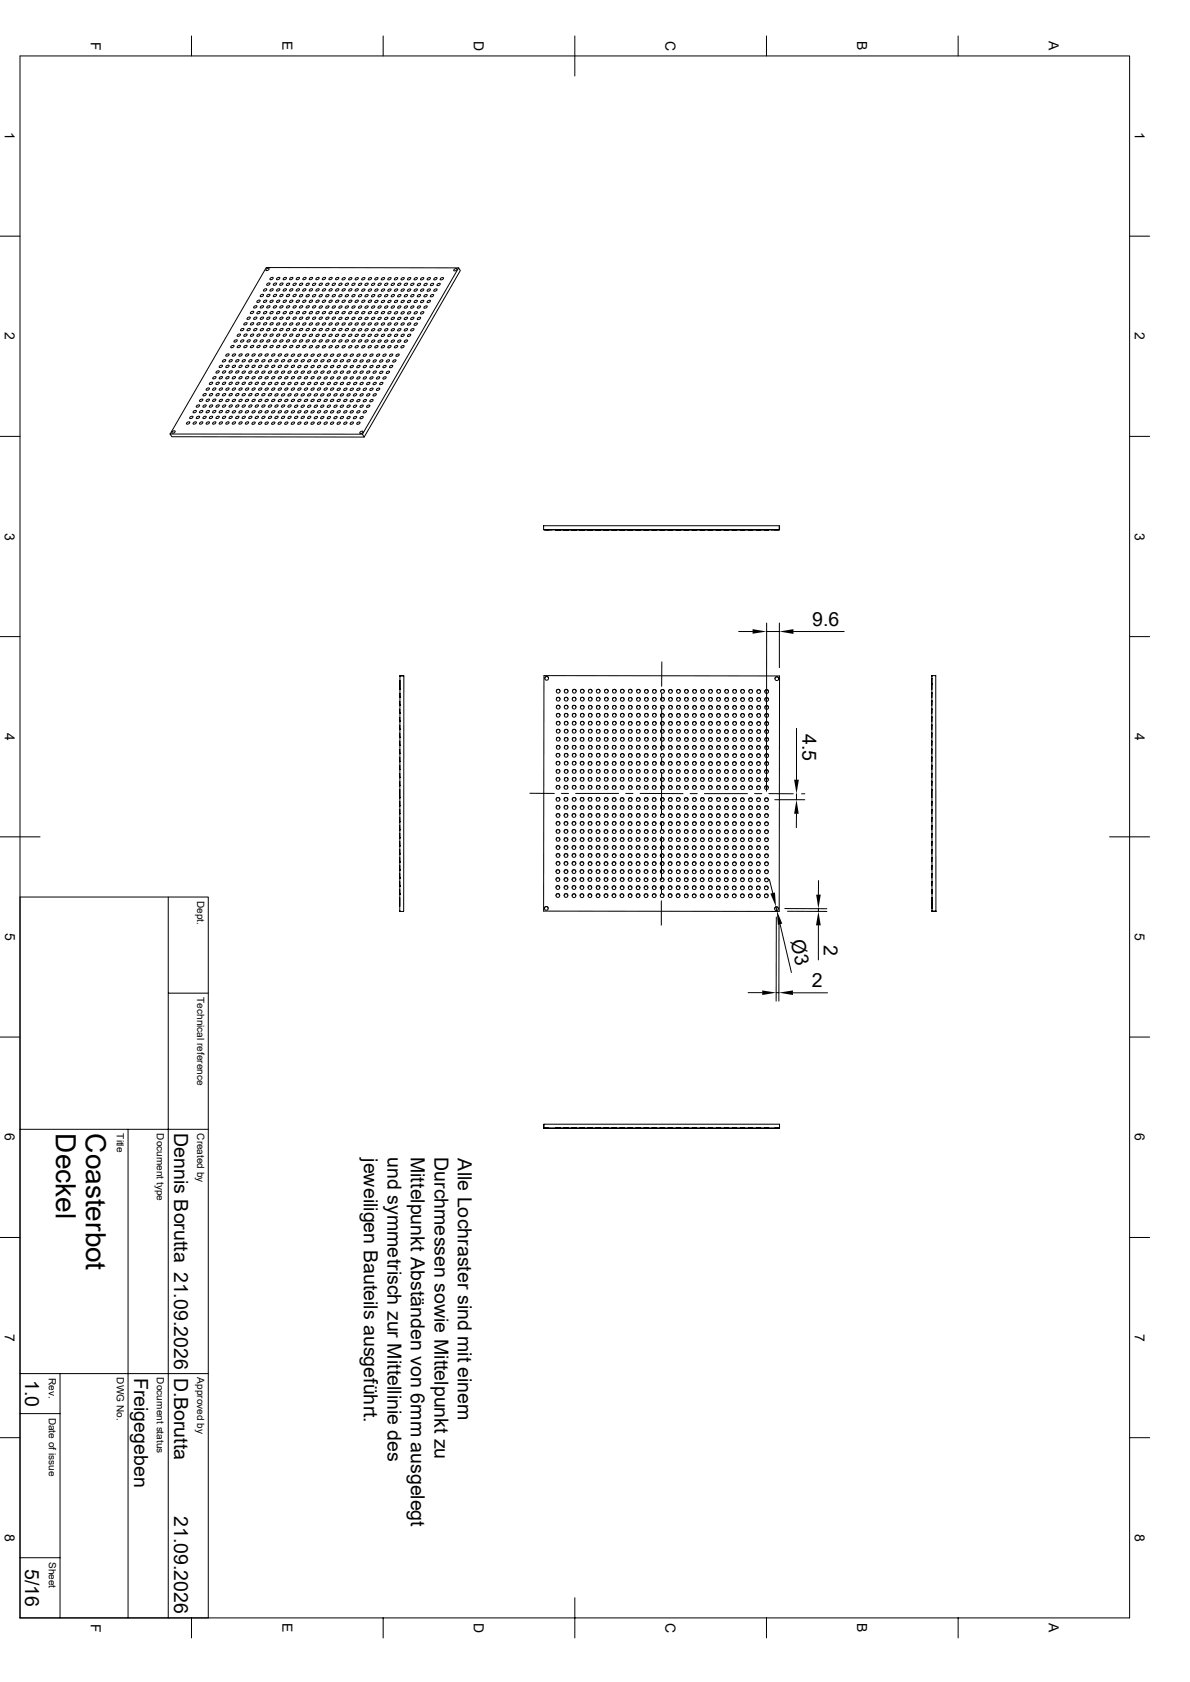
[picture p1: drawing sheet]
<svg xmlns="http://www.w3.org/2000/svg" width="297mm" height="420mm" viewBox="0 0 297 420" stroke-linecap="round" stroke-linejoin="round" font-family="sans-serif">
<defs><g id="words">
<g font-size="7">
<text x="14" y="283" transform="rotate(90 14 283)">Deckel</text>
<text x="21.5" y="283" transform="rotate(90 21.5 283)">Coasterbot</text>
</g>
<g font-size="4.9">
<text x="202.7" y="156.3">9.6</text>
<text x="200.3" y="183.2" transform="rotate(90 200.3 183.2)">4.5</text>
<text x="197.3" y="235" transform="rotate(77 197.3 235)">Ø3</text>
<text x="205.7" y="235.8" transform="rotate(90 205.7 235.8)">2</text>
<text x="202.7" y="246.5">2</text>
<text x="43.5" y="283" transform="rotate(90 43.5 283)">Dennis Borutta 21.09.2026</text>
<text x="90.8" y="289.2" transform="rotate(90 90.8 289.2)">jeweiligen Bauteils ausgeführt.</text>
<text x="96.7" y="288.9" transform="rotate(90 96.7 288.9)">und symmetrisch zur Mittellinie des</text>
<text x="102.6" y="288.8" transform="rotate(90 102.6 288.8)">Mittelpunkt Abständen von 6mm ausgelegt</text>
<text x="108.4" y="288.8" transform="rotate(90 108.4 288.8)">Durchmessen sowie Mittelpunkt zu</text>
<text x="114.3" y="289.2" transform="rotate(90 114.3 289.2)">Alle Lochraster sind mit einem</text>
<text x="6.3" y="344.5" transform="rotate(90 6.3 344.5)">1.0</text>
<text x="33.5" y="344" transform="rotate(90 33.5 344)">Freigegeben</text>
<text x="43.5" y="344" transform="rotate(90 43.5 344)">D.Borutta</text>
<text x="43.5" y="378.5" transform="rotate(90 43.5 378.5)">21.09.2026</text>
<text x="6.3" y="391.7" transform="rotate(90 6.3 391.7)">5/16</text>
</g>
<g font-size="3.5">
<text x="22.6" y="10.4" transform="rotate(90 22.6 10.4)">F</text>
<text x="70.5" y="10.3" transform="rotate(90 70.5 10.3)">E</text>
<text x="118.3" y="10.2" transform="rotate(90 118.3 10.2)">D</text>
<text x="166.1" y="10.2" transform="rotate(90 166.1 10.2)">C</text>
<text x="214" y="10.3" transform="rotate(90 214 10.3)">B</text>
<text x="261.8" y="10.3" transform="rotate(90 261.8 10.3)">A</text>
<text x="1.2" y="33" transform="rotate(90 1.2 33)">1</text>
<text x="283.2" y="33" transform="rotate(90 283.2 33)">1</text>
<text x="1.2" y="83" transform="rotate(90 1.2 83)">2</text>
<text x="283.2" y="83" transform="rotate(90 283.2 83)">2</text>
<text x="1.2" y="133" transform="rotate(90 1.2 133)">3</text>
<text x="283.2" y="133" transform="rotate(90 283.2 133)">3</text>
<text x="1.2" y="183" transform="rotate(90 1.2 183)">4</text>
<text x="283.2" y="183" transform="rotate(90 283.2 183)">4</text>
<text x="1.3" y="233" transform="rotate(90 1.3 233)">5</text>
<text x="283.3" y="233" transform="rotate(90 283.3 233)">5</text>
<text x="1.2" y="283" transform="rotate(90 1.2 283)">6</text>
<text x="283.2" y="283" transform="rotate(90 283.2 283)">6</text>
<text x="1.2" y="333" transform="rotate(90 1.2 333)">7</text>
<text x="283.2" y="333" transform="rotate(90 283.2 333)">7</text>
<text x="1.2" y="383" transform="rotate(90 1.2 383)">8</text>
<text x="283.2" y="383" transform="rotate(90 283.2 383)">8</text>
<text x="22.6" y="405.4" transform="rotate(90 22.6 405.4)">F</text>
<text x="70.5" y="405.3" transform="rotate(90 70.5 405.3)">E</text>
<text x="118.3" y="405.2" transform="rotate(90 118.3 405.2)">D</text>
<text x="166.1" y="405.2" transform="rotate(90 166.1 405.2)">C</text>
<text x="214" y="405.3" transform="rotate(90 214 405.3)">B</text>
<text x="261.8" y="405.3" transform="rotate(90 261.8 405.3)">A</text>
</g>
<g font-size="2.5">
<text x="49.2" y="225" transform="rotate(90 49.2 225)">Dept.</text>
<text x="49.2" y="249" transform="rotate(90 49.2 249)">Technical reference</text>
<text x="29.2" y="283" transform="rotate(90 29.2 283)">Title</text>
<text x="39.2" y="283" transform="rotate(90 39.2 283)">Document type</text>
<text x="49.2" y="283" transform="rotate(90 49.2 283)">Created by</text>
<text x="12.2" y="344" transform="rotate(90 12.2 344)">Rev.</text>
<text x="29.2" y="344" transform="rotate(90 29.2 344)">DWG No.</text>
<text x="39.2" y="344" transform="rotate(90 39.2 344)">Document status</text>
<text x="49.2" y="344" transform="rotate(90 49.2 344)">Approved by</text>
<text x="12.2" y="354" transform="rotate(90 12.2 354)">Date of issue</text>
<text x="12.2" y="390" transform="rotate(90 12.2 390)">Sheet</text>
</g>
</g></defs>
<g fill="none" stroke="#000" stroke-width=".25">
<path d="M5 14h276.9v390h-276.9zM47.8 9v5M95.6 9v5M143.5 9v10M191.3 9v5M239.1 9v5M0 59h5M281.9 59h5M61.8 79.3l.6-.1a.42 .42 0 0 1-.2 .5 .42 .42 0 0 1-.6-.1zM62.7 77.9l.5-.2a.42 .42 0 0 1-.2 .6 .42 .42 0 0 1-.5-.2zM63.5 76.5l.5-.2a.42 .42 0 0 1-.2 .6 .42 .42 0 0 1-.5-.1zM63.5 79.3l.5-.1a.42 .42 0 0 1-.2 .5 .42 .42 0 0 1-.5-.1z"/>
<path d="M64.3 75.1l.5-.2a.42 .42 0 0 1-.2 .6 .42 .42 0 0 1-.5-.1zM64.3 77.9l.5-.1a.42 .42 0 0 1-.2 .5 .42 .42 0 0 1-.5-.1zM65.2 73.6l.5-.1a.42 .42 0 0 1-.2 .5 .42 .42 0 0 1-.6-.1zM65.2 76.5l.5-.2a.42 .42 0 0 1-.2 .6 .42 .42 0 0 1-.6-.1zM65.2 79.3l.5-.1a.42 .42 0 0 1-.2 .5 .42 .42 0 0 1-.6-.1zM66 72.2l.5-.1a.42 .42 0 0 1-.2 .5 .42 .42 0 0 1-.6-.1zM66 75.1l.5-.2a.42 .42 0 0 1-.2 .6 .42 .42 0 0 1-.6-.1zM66 77.9l.5-.1a.42 .42 0 0 1-.2 .5 .42 .42 0 0 1-.6-.1zM66.4 67.2l.7-.2a.42 .42 0 0 1-.2 .5 .42 .42 0 0 1-.6-.1zM66.8 70.8l.5-.1a.42 .42 0 0 1-.2 .5 .42 .42 0 0 1-.6-.1zM66.8 73.6l.5-.1a.42 .42 0 0 1-.2 .5 .42 .42 0 0 1-.6-.1zM66.8 76.5l.5-.2a.42 .42 0 0 1-.2 .6 .42 .42 0 0 1-.6-.1z"/>
<path d="M66.8 79.3l.5-.1a.42 .42 0 0 1-.2 .5 .42 .42 0 0 1-.6-.1zM67.6 69.4l.5-.1a.42 .42 0 0 1-.2 .5 .42 .42 0 0 1-.5-.1zM67.6 72.2l.5-.1a.42 .42 0 0 1-.2 .5 .42 .42 0 0 1-.5-.1zM67.6 75.1l.5-.2a.42 .42 0 0 1-.2 .6 .42 .42 0 0 1-.5-.1zM67.6 77.9l.5-.1a.42 .42 0 0 1-.2 .5 .42 .42 0 0 1-.5-.1zM68.4 70.8l.5-.1a.42 .42 0 0 1-.2 .5 .42 .42 0 0 1-.5-.1zM68.4 73.6l.5-.1a.42 .42 0 0 1-.2 .5 .42 .42 0 0 1-.5-.1zM68.4 76.5l.5-.2a.42 .42 0 0 1-.2 .6 .42 .42 0 0 1-.5-.1zM68.4 79.3l.5-.1a.42 .42 0 0 1-.2 .5 .42 .42 0 0 1-.5-.1zM69.2 69.4l.5-.1a.42 .42 0 0 1-.1 .5 .42 .42 0 0 1-.6-.1zM69.2 72.2l.5-.1a.42 .42 0 0 1-.1 .5 .42 .42 0 0 1-.6-.1zM69.2 75.1l.5-.2a.42 .42 0 0 1-.1 .6 .42 .42 0 0 1-.6-.1z"/>
<path d="M69.2 77.9l.5-.1a.42 .42 0 0 1-.1 .5 .42 .42 0 0 1-.6-.1zM70 70.8l.5-.1a.42 .42 0 0 1-.1 .5 .42 .42 0 0 1-.6-.1zM70 73.6l.5-.1a.42 .42 0 0 1-.1 .5 .42 .42 0 0 1-.6-.1zM70 76.5l.5-.2a.42 .42 0 0 1-.1 .6 .42 .42 0 0 1-.6-.1zM70 79.3l.5-.1a.42 .42 0 0 1-.1 .5 .42 .42 0 0 1-.6-.1zM70.9 69.4l.5-.1a.42 .42 0 0 1-.2 .5 .42 .42 0 0 1-.5-.1zM70.9 72.2l.5-.1a.42 .42 0 0 1-.2 .5 .42 .42 0 0 1-.5-.1zM70.9 75.1l.5-.2a.42 .42 0 0 1-.2 .6 .42 .42 0 0 1-.5-.1zM70.9 77.9l.5-.1a.42 .42 0 0 1-.2 .5 .42 .42 0 0 1-.5-.1zM71.7 70.8l.5-.1a.42 .42 0 0 1-.2 .5 .42 .42 0 0 1-.5-.1zM71.7 73.6l.5-.1a.42 .42 0 0 1-.2 .5 .42 .42 0 0 1-.5-.1zM71.7 76.5l.5-.2a.42 .42 0 0 1-.2 .6 .42 .42 0 0 1-.5-.1z"/>
<path d="M71.7 79.3l.5-.1a.42 .42 0 0 1-.2 .5 .42 .42 0 0 1-.5-.1zM72.5 69.4l.5-.1a.42 .42 0 0 1-.2 .5 .42 .42 0 0 1-.5-.1zM72.5 72.2l.5-.1a.42 .42 0 0 1-.2 .5 .42 .42 0 0 1-.5-.1zM72.5 75.1l.5-.2a.42 .42 0 0 1-.2 .6 .42 .42 0 0 1-.5-.1zM72.5 77.9l.5-.1a.42 .42 0 0 1-.2 .5 .42 .42 0 0 1-.5-.1zM73.3 70.8l.5-.1a.42 .42 0 0 1-.1 .5 .42 .42 0 0 1-.6-.1zM73.3 73.6l.5-.1a.42 .42 0 0 1-.1 .5 .42 .42 0 0 1-.6-.1zM73.3 76.5l.5-.2a.42 .42 0 0 1-.1 .6 .42 .42 0 0 1-.6-.1zM73.3 79.3l.5-.1a.42 .42 0 0 1-.1 .5 .42 .42 0 0 1-.6-.1zM74.1 69.4l.5-.1a.42 .42 0 0 1-.1 .5 .42 .42 0 0 1-.6-.1zM74.1 72.2l.5-.1a.42 .42 0 0 1-.1 .5 .42 .42 0 0 1-.6-.1zM74.1 75.1l.5-.2a.42 .42 0 0 1-.1 .6 .42 .42 0 0 1-.6-.1z"/>
<path d="M74.1 77.9l.5-.1a.42 .42 0 0 1-.1 .5 .42 .42 0 0 1-.6-.1zM74.9 70.8l.5-.1a.42 .42 0 0 1-.1 .5 .42 .42 0 0 1-.6-.1zM74.9 73.7l.5-.2a.42 .42 0 0 1-.1 .6 .42 .42 0 0 1-.6-.1zM74.9 76.5l.5-.2a.42 .42 0 0 1-.1 .6 .42 .42 0 0 1-.6-.1zM74.9 79.3l.5-.1a.42 .42 0 0 1-.1 .5 .42 .42 0 0 1-.6-.1zM75.7 72.2l.5-.1a.42 .42 0 0 1-.1 .5 .42 .42 0 0 1-.6-.1zM75.7 75.1l.5-.2a.42 .42 0 0 1-.1 .6 .42 .42 0 0 1-.6-.1zM75.7 77.9l.5-.1a.42 .42 0 0 1-.1 .5 .42 .42 0 0 1-.6-.1zM75.8 69.4l.5-.1a.42 .42 0 0 1-.2 .5 .42 .42 0 0 1-.5-.1zM76.6 70.8l.5-.1a.42 .42 0 0 1-.2 .5 .42 .42 0 0 1-.5-.1zM76.6 73.7l.5-.2a.42 .42 0 0 1-.2 .6 .42 .42 0 0 1-.5-.1zM76.6 76.5l.5-.2a.42 .42 0 0 1-.2 .6 .42 .42 0 0 1-.5-.1z"/>
<path d="M76.6 79.3l.5-.1a.42 .42 0 0 1-.2 .5 .42 .42 0 0 1-.5-.1zM77.4 69.4l.5-.1a.42 .42 0 0 1-.2 .5 .42 .42 0 0 1-.5-.1zM77.4 72.2l.5-.1a.42 .42 0 0 1-.2 .5 .42 .42 0 0 1-.5-.1zM77.4 75.1l.5-.2a.42 .42 0 0 1-.2 .6 .42 .42 0 0 1-.5-.1zM77.4 77.9l.5-.1a.42 .42 0 0 1-.2 .5 .42 .42 0 0 1-.5-.1zM78.2 70.8l.5-.1a.42 .42 0 0 1-.2 .5 .42 .42 0 0 1-.5-.1zM78.2 73.7l.5-.2a.42 .42 0 0 1-.2 .6 .42 .42 0 0 1-.5-.1zM78.2 76.5l.5-.2a.42 .42 0 0 1-.2 .6 .42 .42 0 0 1-.5-.1zM78.2 79.3l.5-.1a.42 .42 0 0 1-.2 .5 .42 .42 0 0 1-.5-.1zM79 69.4l.5-.1a.42 .42 0 0 1-.1 .5 .42 .42 0 0 1-.6-.1zM79 72.2l.5-.1a.42 .42 0 0 1-.1 .5 .42 .42 0 0 1-.6-.1zM79 75.1l.5-.2a.42 .42 0 0 1-.1 .6 .42 .42 0 0 1-.6-.1z"/>
<path d="M79 77.9l.5-.1a.42 .42 0 0 1-.1 .5 .42 .42 0 0 1-.6-.1zM79.8 70.8l.5-.1a.42 .42 0 0 1-.1 .5 .42 .42 0 0 1-.6-.1zM79.8 73.7l.5-.2a.42 .42 0 0 1-.1 .6 .42 .42 0 0 1-.6-.1zM79.8 76.5l.5-.1a.42 .42 0 0 1-.1 .5 .42 .42 0 0 1-.6-.1zM79.8 79.3l.5-.1a.42 .42 0 0 1-.1 .5 .42 .42 0 0 1-.6-.1zM80.6 69.4l.6-.1a.42 .42 0 0 1-.2 .5 .42 .42 0 0 1-.6-.1zM80.6 72.2l.6-.1a.42 .42 0 0 1-.2 .5 .42 .42 0 0 1-.6-.1zM80.6 75.1l.6-.2a.42 .42 0 0 1-.2 .6 .42 .42 0 0 1-.6-.1zM80.6 77.9l.6-.1a.42 .42 0 0 1-.2 .5 .42 .42 0 0 1-.6-.1zM81.5 70.8l.5-.1a.42 .42 0 0 1-.2 .5 .42 .42 0 0 1-.5-.1zM81.5 73.7l.5-.2a.42 .42 0 0 1-.2 .6 .42 .42 0 0 1-.5-.1zM81.5 76.5l.5-.1a.42 .42 0 0 1-.2 .5 .42 .42 0 0 1-.5-.1z"/>
<path d="M81.5 79.3l.5-.1a.42 .42 0 0 1-.2 .5 .42 .42 0 0 1-.5-.1zM82.3 69.4l.5-.1a.42 .42 0 0 1-.2 .5 .42 .42 0 0 1-.5-.1zM82.3 72.2l.5-.1a.42 .42 0 0 1-.2 .5 .42 .42 0 0 1-.5-.1zM82.3 75.1l.5-.2a.42 .42 0 0 1-.2 .6 .42 .42 0 0 1-.5-.1zM82.3 77.9l.5-.1a.42 .42 0 0 1-.2 .5 .42 .42 0 0 1-.5-.1zM83.1 70.8l.5-.1a.42 .42 0 0 1-.2 .5 .42 .42 0 0 1-.5-.1zM83.1 73.7l.5-.2a.42 .42 0 0 1-.2 .6 .42 .42 0 0 1-.5-.1zM83.1 76.5l.5-.1a.42 .42 0 0 1-.2 .5 .42 .42 0 0 1-.5-.1zM83.1 79.3l.5-.1a.42 .42 0 0 1-.2 .5 .42 .42 0 0 1-.5-.1zM83.9 77.9l.5-.1a.42 .42 0 0 1-.2 .5 .42 .42 0 0 1-.5-.1zM83.9 69.4l.6-.1a.42 .42 0 0 1-.2 .5 .42 .42 0 0 1-.6-.1zM83.9 72.2l.6-.1a.42 .42 0 0 1-.2 .5 .42 .42 0 0 1-.6-.1z"/>
<path d="M83.9 75.1l.6-.2a.42 .42 0 0 1-.2 .6 .42 .42 0 0 1-.6-.1zM84.8 70.8l.5-.1a.42 .42 0 0 1-.2 .5 .42 .42 0 0 1-.6-.1zM84.8 73.7l.5-.2a.42 .42 0 0 1-.2 .6 .42 .42 0 0 1-.6-.1zM84.8 76.5l.5-.1a.42 .42 0 0 1-.2 .5 .42 .42 0 0 1-.6-.1zM84.8 79.3l.5-.1a.42 .42 0 0 1-.2 .5 .42 .42 0 0 1-.6-.1zM85.6 69.4l.5-.1a.42 .42 0 0 1-.2 .5 .42 .42 0 0 1-.6-.1zM85.6 72.2l.5-.1a.42 .42 0 0 1-.2 .5 .42 .42 0 0 1-.6-.1zM85.6 75.1l.5-.2a.42 .42 0 0 1-.2 .6 .42 .42 0 0 1-.6-.1zM85.6 77.9l.5-.1a.42 .42 0 0 1-.2 .5 .42 .42 0 0 1-.6-.1zM86.4 70.8l.5-.1a.42 .42 0 0 1-.2 .5 .42 .42 0 0 1-.6-.1zM86.4 73.7l.5-.2a.42 .42 0 0 1-.2 .6 .42 .42 0 0 1-.6-.1zM86.4 76.5l.5-.1a.42 .42 0 0 1-.2 .5 .42 .42 0 0 1-.6-.1z"/>
<path d="M86.4 79.3l.5-.1a.42 .42 0 0 1-.2 .5 .42 .42 0 0 1-.6-.1zM87.2 69.4l.5-.1a.42 .42 0 0 1-.2 .5 .42 .42 0 0 1-.5-.1zM87.2 72.2l.5-.1a.42 .42 0 0 1-.2 .5 .42 .42 0 0 1-.5-.1zM87.2 75.1l.5-.2a.42 .42 0 0 1-.2 .6 .42 .42 0 0 1-.5-.1zM87.2 77.9l.5-.1a.42 .42 0 0 1-.2 .5 .42 .42 0 0 1-.5-.1zM88 70.8l.5-.1a.42 .42 0 0 1-.2 .5 .42 .42 0 0 1-.5-.1zM88 73.7l.5-.2a.42 .42 0 0 1-.2 .6 .42 .42 0 0 1-.5-.1zM88 76.5l.5-.1a.42 .42 0 0 1-.2 .5 .42 .42 0 0 1-.5-.1zM88 79.3l.5-.1a.42 .42 0 0 1-.2 .5 .42 .42 0 0 1-.5-.1zM88.8 69.4l.5-.1a.42 .42 0 0 1-.1 .5 .42 .42 0 0 1-.6-.1zM88.8 72.2l.5-.1a.42 .42 0 0 1-.1 .5 .42 .42 0 0 1-.6-.1zM88.8 75.1l.5-.2a.42 .42 0 0 1-.1 .6 .42 .42 0 0 1-.6-.1z"/>
<path d="M88.8 77.9l.5-.1a.42 .42 0 0 1-.1 .5 .42 .42 0 0 1-.6-.1zM89.7 70.8l.5-.1a.42 .42 0 0 1-.2 .5 .42 .42 0 0 1-.5-.1zM89.7 73.7l.5-.2a.42 .42 0 0 1-.2 .6 .42 .42 0 0 1-.5-.1zM89.7 76.5l.5-.1a.42 .42 0 0 1-.2 .5 .42 .42 0 0 1-.5-.1zM89.7 79.3l.5-.1a.42 .42 0 0 1-.2 .5 .42 .42 0 0 1-.5-.1zM90.5 69.4l.5-.1a.42 .42 0 0 1-.2 .5 .42 .42 0 0 1-.5-.1zM90.5 72.3l.5-.2a.42 .42 0 0 1-.2 .6 .42 .42 0 0 1-.5-.1zM90.5 75.1l.5-.2a.42 .42 0 0 1-.2 .6 .42 .42 0 0 1-.5-.1zM90.5 77.9l.5-.1a.42 .42 0 0 1-.2 .5 .42 .42 0 0 1-.5-.1zM91.3 70.8l.5-.1a.42 .42 0 0 1-.2 .5 .42 .42 0 0 1-.5-.1zM91.3 73.7l.5-.2a.42 .42 0 0 1-.2 .6 .42 .42 0 0 1-.5-.1zM91.3 76.5l.5-.1a.42 .42 0 0 1-.2 .5 .42 .42 0 0 1-.5-.1z"/>
<path d="M91.3 79.3l.5-.1a.42 .42 0 0 1-.2 .5 .42 .42 0 0 1-.5-.1zM92.1 69.4l.5-.1a.42 .42 0 0 1-.1 .5 .42 .42 0 0 1-.6-.1zM92.1 72.3l.5-.2a.42 .42 0 0 1-.1 .6 .42 .42 0 0 1-.6-.1zM92.1 75.1l.5-.2a.42 .42 0 0 1-.1 .6 .42 .42 0 0 1-.6-.1zM92.1 77.9l.5-.1a.42 .42 0 0 1-.1 .5 .42 .42 0 0 1-.6-.1zM92.9 70.8l.5-.1a.42 .42 0 0 1-.1 .5 .42 .42 0 0 1-.6-.1zM92.9 73.7l.5-.2a.42 .42 0 0 1-.1 .6 .42 .42 0 0 1-.6-.1zM92.9 76.5l.5-.1a.42 .42 0 0 1-.1 .5 .42 .42 0 0 1-.6-.1zM92.9 79.3l.5-.1a.42 .42 0 0 1-.1 .5 .42 .42 0 0 1-.6-.1zM93.7 69.4l.5-.1a.42 .42 0 0 1-.1 .5 .42 .42 0 0 1-.6-.1zM93.7 72.3l.5-.2a.42 .42 0 0 1-.1 .6 .42 .42 0 0 1-.6-.1zM93.7 75.1l.5-.1a.42 .42 0 0 1-.1 .5 .42 .42 0 0 1-.6-.1z"/>
<path d="M93.7 77.9l.5-.1a.42 .42 0 0 1-.1 .5 .42 .42 0 0 1-.6-.1zM94.5 70.8l.5-.1a.42 .42 0 0 1-.1 .5 .42 .42 0 0 1-.6-.1zM94.5 73.7l.5-.2a.42 .42 0 0 1-.1 .6 .42 .42 0 0 1-.6-.1zM94.5 76.5l.5-.1a.42 .42 0 0 1-.1 .5 .42 .42 0 0 1-.6-.1zM94.5 79.3l.5-.1a.42 .42 0 0 1-.1 .5 .42 .42 0 0 1-.6-.1zM95.4 69.4l.5-.1a.42 .42 0 0 1-.2 .5 .42 .42 0 0 1-.5-.1zM95.4 72.3l.5-.2a.42 .42 0 0 1-.2 .6 .42 .42 0 0 1-.5-.1zM95.4 75.1l.5-.1a.42 .42 0 0 1-.2 .5 .42 .42 0 0 1-.5-.1zM95.4 77.9l.5-.1a.42 .42 0 0 1-.2 .5 .42 .42 0 0 1-.5-.1zM96.2 70.8l.5-.1a.42 .42 0 0 1-.2 .5 .42 .42 0 0 1-.5-.1zM96.2 73.7l.5-.2a.42 .42 0 0 1-.2 .6 .42 .42 0 0 1-.5-.1zM96.2 76.5l.5-.1a.42 .42 0 0 1-.2 .5 .42 .42 0 0 1-.5-.1z"/>
<path d="M96.2 79.3l.5-.1a.42 .42 0 0 1-.2 .5 .42 .42 0 0 1-.5-.1zM97 69.4l.5-.1a.42 .42 0 0 1-.2 .5 .42 .42 0 0 1-.5-.1zM97 72.3l.5-.2a.42 .42 0 0 1-.2 .6 .42 .42 0 0 1-.5-.1zM97 75.1l.5-.1a.42 .42 0 0 1-.2 .5 .42 .42 0 0 1-.5-.1zM97 77.9l.5-.1a.42 .42 0 0 1-.2 .5 .42 .42 0 0 1-.5-.1zM97.8 70.8l.5-.1a.42 .42 0 0 1-.1 .5 .42 .42 0 0 1-.6-.1zM97.8 73.7l.5-.2a.42 .42 0 0 1-.1 .6 .42 .42 0 0 1-.6-.1zM97.8 76.5l.5-.1a.42 .42 0 0 1-.1 .5 .42 .42 0 0 1-.6-.1zM97.8 79.3l.5-.1a.42 .42 0 0 1-.1 .5 .42 .42 0 0 1-.6-.1zM98.6 69.4l.5-.1a.42 .42 0 0 1-.1 .5 .42 .42 0 0 1-.6-.1zM98.6 72.3l.5-.2a.42 .42 0 0 1-.1 .6 .42 .42 0 0 1-.6-.1zM98.6 75.1l.5-.1a.42 .42 0 0 1-.1 .5 .42 .42 0 0 1-.6-.1z"/>
<path d="M98.6 77.9l.5-.1a.42 .42 0 0 1-.1 .5 .42 .42 0 0 1-.6-.1zM99.4 70.8l.5-.1a.42 .42 0 0 1-.1 .5 .42 .42 0 0 1-.6-.1zM99.4 73.7l.5-.2a.42 .42 0 0 1-.1 .6 .42 .42 0 0 1-.6-.1zM99.4 76.5l.5-.1a.42 .42 0 0 1-.1 .5 .42 .42 0 0 1-.6-.1zM99.4 79.3l.5-.1a.42 .42 0 0 1-.1 .5 .42 .42 0 0 1-.6-.1zM100.3 69.4l.5-.1a.42 .42 0 0 1-.2 .5 .42 .42 0 0 1-.5-.1zM100.3 72.3l.5-.2a.42 .42 0 0 1-.2 .6 .42 .42 0 0 1-.5-.1zM100.3 75.1l.5-.1a.42 .42 0 0 1-.2 .5 .42 .42 0 0 1-.5-.1zM100.3 77.9l.5-.1a.42 .42 0 0 1-.2 .5 .42 .42 0 0 1-.5-.1zM101.1 70.8l.5-.1a.42 .42 0 0 1-.2 .5 .42 .42 0 0 1-.5-.1zM101.1 73.7l.5-.2a.42 .42 0 0 1-.2 .6 .42 .42 0 0 1-.5-.1zM101.1 76.5l.5-.1a.42 .42 0 0 1-.2 .5 .42 .42 0 0 1-.5-.1z"/>
<path d="M101.1 79.3l.5-.1a.42 .42 0 0 1-.2 .5 .42 .42 0 0 1-.5-.1zM101.9 69.4l.5-.1a.42 .42 0 0 1-.2 .5 .42 .42 0 0 1-.5-.1zM101.9 72.3l.5-.2a.42 .42 0 0 1-.2 .6 .42 .42 0 0 1-.5-.1zM101.9 75.1l.5-.1a.42 .42 0 0 1-.2 .5 .42 .42 0 0 1-.5-.1zM101.9 77.9l.5-.1a.42 .42 0 0 1-.2 .5 .42 .42 0 0 1-.5-.1zM102.7 70.8l.5-.1a.42 .42 0 0 1-.2 .5 .42 .42 0 0 1-.5-.1zM102.7 73.7l.5-.2a.42 .42 0 0 1-.2 .6 .42 .42 0 0 1-.5-.1zM102.7 76.5l.5-.1a.42 .42 0 0 1-.2 .5 .42 .42 0 0 1-.5-.1zM102.7 79.3l.5-.1a.42 .42 0 0 1-.2 .5 .42 .42 0 0 1-.5-.1zM103.5 69.4l.6-.1a.42 .42 0 0 1-.2 .5 .42 .42 0 0 1-.6-.1zM103.5 72.3l.6-.2a.42 .42 0 0 1-.2 .6 .42 .42 0 0 1-.6-.1zM103.5 75.1l.6-.1a.42 .42 0 0 1-.2 .5 .42 .42 0 0 1-.6-.1z"/>
<path d="M103.5 77.9l.6-.1a.42 .42 0 0 1-.2 .5 .42 .42 0 0 1-.6-.1zM104.4 70.9l.5-.2a.42 .42 0 0 1-.2 .6 .42 .42 0 0 1-.6-.1zM104.4 73.7l.5-.2a.42 .42 0 0 1-.2 .6 .42 .42 0 0 1-.6-.1zM104.4 76.5l.5-.1a.42 .42 0 0 1-.2 .5 .42 .42 0 0 1-.6-.1zM104.4 79.3l.5-.1a.42 .42 0 0 1-.2 .5 .42 .42 0 0 1-.6-.1zM105.2 69.4l.5-.1a.42 .42 0 0 1-.2 .5 .42 .42 0 0 1-.6-.1zM105.2 72.3l.5-.2a.42 .42 0 0 1-.2 .6 .42 .42 0 0 1-.6-.1zM105.2 75.1l.5-.1a.42 .42 0 0 1-.2 .5 .42 .42 0 0 1-.6-.1zM105.2 77.9l.5-.1a.42 .42 0 0 1-.2 .5 .42 .42 0 0 1-.6-.1zM106 70.9l.5-.2a.42 .42 0 0 1-.2 .6 .42 .42 0 0 1-.5-.1zM106 73.7l.5-.2a.42 .42 0 0 1-.2 .6 .42 .42 0 0 1-.5-.1zM106 76.5l.5-.1a.42 .42 0 0 1-.2 .5 .42 .42 0 0 1-.5-.1z"/>
<path d="M106.8 69.4l.5-.1a.42 .42 0 0 1-.2 .5 .42 .42 0 0 1-.5-.1zM106.8 72.3l.5-.2a.42 .42 0 0 1-.2 .6 .42 .42 0 0 1-.5-.1zM106.8 75.1l.5-.1a.42 .42 0 0 1-.2 .5 .42 .42 0 0 1-.5-.1zM107.6 70.9l.5-.2a.42 .42 0 0 1-.2 .6 .42 .42 0 0 1-.5-.1zM107.6 73.7l.5-.2a.42 .42 0 0 1-.2 .6 .42 .42 0 0 1-.5-.1zM108.5 69.4l.5-.1a.42 .42 0 0 1-.2 .5 .42 .42 0 0 1-.6-.1zM108.5 72.3l.5-.2a.42 .42 0 0 1-.2 .6 .42 .42 0 0 1-.6-.1zM109.3 70.9l.5-.2a.42 .42 0 0 1-.2 .6 .42 .42 0 0 1-.5-.1zM110.1 69.4l.5-.1a.42 .42 0 0 1-.2 .5 .42 .42 0 0 1-.5-.1zM113.3 67.3l.7-.2a.42 .42 0 0 1-.2 .5 .42 .42 0 0 1-.6-.1zM114.5 66.9l-48-.1-24 41.6M114.5 66.9l.4 .7-24 41.5-.4-.7z"/>
<path d="M50 99.8l.5-.1a.42 .42 0 0 1-.2 .5 .42 .42 0 0 1-.5-.1zM50.8 98.4l.6-.1a.42 .42 0 0 1-.2 .5 .42 .42 0 0 1-.6-.1zM51.6 97l.6-.1a.42 .42 0 0 1-.2 .5 .42 .42 0 0 1-.6-.1zM51.6 99.8l.6-.1a.42 .42 0 0 1-.2 .5 .42 .42 0 0 1-.6-.1zM52.5 95.5l.5-.1a.42 .42 0 0 1-.2 .6 .42 .42 0 0 1-.6-.2zM52.5 98.4l.5-.1a.42 .42 0 0 1-.2 .5 .42 .42 0 0 1-.6-.1zM53.3 97l.5-.1a.42 .42 0 0 1-.2 .5 .42 .42 0 0 1-.6-.1zM53.3 99.8l.5-.1a.42 .42 0 0 1-.2 .5 .42 .42 0 0 1-.6-.1zM53.3 94.1l.5-.1a.42 .42 0 0 1-.2 .6 .42 .42 0 0 1-.5-.2zM54.1 92.7l.5-.1a.42 .42 0 0 1-.2 .5 .42 .42 0 0 1-.5-.1zM54.1 95.5l.5-.1a.42 .42 0 0 1-.2 .6 .42 .42 0 0 1-.5-.2zM54.1 98.4l.5-.1a.42 .42 0 0 1-.2 .5 .42 .42 0 0 1-.5-.1z"/>
<path d="M54.9 91.3l.5-.1a.42 .42 0 0 1-.2 .5 .42 .42 0 0 1-.5-.1zM54.9 94.1l.5-.1a.42 .42 0 0 1-.2 .6 .42 .42 0 0 1-.5-.2zM54.9 97l.5-.1a.42 .42 0 0 1-.2 .5 .42 .42 0 0 1-.5-.1zM54.9 99.8l.5-.1a.42 .42 0 0 1-.2 .5 .42 .42 0 0 1-.5-.1zM55.7 89.9l.5-.1a.42 .42 0 0 1-.2 .5 .42 .42 0 0 1-.5-.1zM55.7 92.7l.5-.1a.42 .42 0 0 1-.2 .5 .42 .42 0 0 1-.5-.1zM55.7 95.5l.5-.1a.42 .42 0 0 1-.2 .6 .42 .42 0 0 1-.5-.2zM55.7 98.4l.5-.1a.42 .42 0 0 1-.2 .5 .42 .42 0 0 1-.5-.1zM56.6 88.5l.5-.2a.42 .42 0 0 1-.2 .6 .42 .42 0 0 1-.6-.1zM56.6 91.3l.5-.1a.42 .42 0 0 1-.2 .5 .42 .42 0 0 1-.6-.1zM56.6 94.1l.5-.1a.42 .42 0 0 1-.2 .6 .42 .42 0 0 1-.6-.2zM56.6 97l.5-.1a.42 .42 0 0 1-.2 .5 .42 .42 0 0 1-.6-.1z"/>
<path d="M56.6 99.8l.5-.1a.42 .42 0 0 1-.2 .5 .42 .42 0 0 1-.6-.1zM57.4 89.9l.5-.1a.42 .42 0 0 1-.2 .5 .42 .42 0 0 1-.6-.1zM57.4 92.7l.5-.1a.42 .42 0 0 1-.2 .5 .42 .42 0 0 1-.6-.1zM57.4 95.5l.5-.1a.42 .42 0 0 1-.2 .6 .42 .42 0 0 1-.6-.2zM57.4 98.4l.5-.1a.42 .42 0 0 1-.2 .5 .42 .42 0 0 1-.6-.1zM57.8 86.4l.5-.2a.42 .42 0 0 1-.2 .6 .42 .42 0 0 1-.5-.1zM58.2 88.5l.5-.2a.42 .42 0 0 1-.2 .6 .42 .42 0 0 1-.5-.1zM58.2 91.3l.5-.1a.42 .42 0 0 1-.2 .5 .42 .42 0 0 1-.5-.1zM58.2 94.1l.5-.1a.42 .42 0 0 1-.2 .6 .42 .42 0 0 1-.5-.2zM58.2 97l.5-.1a.42 .42 0 0 1-.2 .5 .42 .42 0 0 1-.5-.1zM58.2 99.8l.5-.1a.42 .42 0 0 1-.2 .5 .42 .42 0 0 1-.5-.1zM58.6 85l.5-.2a.42 .42 0 0 1-.2 .6 .42 .42 0 0 1-.5-.1z"/>
<path d="M59 89.9l.5-.1a.42 .42 0 0 1-.2 .5 .42 .42 0 0 1-.5-.1zM59 92.7l.5-.1a.42 .42 0 0 1-.2 .5 .42 .42 0 0 1-.5-.1zM59 95.5l.5-.1a.42 .42 0 0 1-.2 .6 .42 .42 0 0 1-.5-.2zM59 98.4l.5-.1a.42 .42 0 0 1-.2 .5 .42 .42 0 0 1-.5-.1zM59.4 83.5l.5-.1a.42 .42 0 0 1-.2 .5 .42 .42 0 0 1-.5-.1zM59.4 86.4l.5-.2a.42 .42 0 0 1-.2 .6 .42 .42 0 0 1-.5-.1zM59.8 88.5l.5-.2a.42 .42 0 0 1-.1 .6 .42 .42 0 0 1-.6-.1zM59.8 91.3l.5-.1a.42 .42 0 0 1-.1 .5 .42 .42 0 0 1-.6-.1zM59.8 94.1l.5-.1a.42 .42 0 0 1-.1 .6 .42 .42 0 0 1-.6-.2zM59.8 97l.5-.1a.42 .42 0 0 1-.1 .5 .42 .42 0 0 1-.6-.1zM59.8 99.8l.5-.1a.42 .42 0 0 1-.1 .5 .42 .42 0 0 1-.6-.1zM60.2 82.1l.5-.1a.42 .42 0 0 1-.1 .5 .42 .42 0 0 1-.6-.1z"/>
<path d="M60.2 85l.5-.2a.42 .42 0 0 1-.1 .6 .42 .42 0 0 1-.6-.1zM60.6 89.9l.5-.1a.42 .42 0 0 1-.1 .5 .42 .42 0 0 1-.6-.1zM60.6 92.8l.5-.2a.42 .42 0 0 1-.1 .6 .42 .42 0 0 1-.6-.2zM60.6 95.5l.5-.1a.42 .42 0 0 1-.1 .6 .42 .42 0 0 1-.6-.2zM60.6 98.4l.5-.1a.42 .42 0 0 1-.1 .5 .42 .42 0 0 1-.6-.1zM61 80.7l.6-.1a.42 .42 0 0 1-.2 .5 .42 .42 0 0 1-.6-.1zM61 83.5l.6-.1a.42 .42 0 0 1-.2 .5 .42 .42 0 0 1-.6-.1zM61 86.4l.6-.2a.42 .42 0 0 1-.2 .6 .42 .42 0 0 1-.6-.1zM61.4 99.8l.5-.1a.42 .42 0 0 1-.1 .5 .42 .42 0 0 1-.6-.1zM61.5 88.5l.5-.2a.42 .42 0 0 1-.2 .6 .42 .42 0 0 1-.5-.1zM61.5 91.3l.5-.1a.42 .42 0 0 1-.2 .5 .42 .42 0 0 1-.5-.1zM61.5 94.1l.5-.1a.42 .42 0 0 1-.2 .6 .42 .42 0 0 1-.5-.2z"/>
<path d="M61.5 97l.5-.1a.42 .42 0 0 1-.2 .5 .42 .42 0 0 1-.5-.1zM61.8 82.1l.6-.1a.42 .42 0 0 1-.2 .5 .42 .42 0 0 1-.6-.1zM61.8 85l.6-.2a.42 .42 0 0 1-.2 .6 .42 .42 0 0 1-.6-.1zM62.3 89.9l.5-.1a.42 .42 0 0 1-.2 .5 .42 .42 0 0 1-.5-.1zM62.3 92.8l.5-.2a.42 .42 0 0 1-.2 .6 .42 .42 0 0 1-.5-.2zM62.3 95.5l.5-.1a.42 .42 0 0 1-.2 .6 .42 .42 0 0 1-.5-.2zM62.3 98.4l.5-.1a.42 .42 0 0 1-.2 .5 .42 .42 0 0 1-.5-.1zM62.7 80.7l.5-.1a.42 .42 0 0 1-.2 .5 .42 .42 0 0 1-.5-.1zM62.7 83.5l.5-.1a.42 .42 0 0 1-.2 .5 .42 .42 0 0 1-.5-.1zM62.7 86.4l.5-.2a.42 .42 0 0 1-.2 .6 .42 .42 0 0 1-.5-.1zM63.1 88.5l.5-.2a.42 .42 0 0 1-.2 .6 .42 .42 0 0 1-.5-.1zM63.1 91.3l.5-.1a.42 .42 0 0 1-.2 .5 .42 .42 0 0 1-.5-.1z"/>
<path d="M63.1 94.1l.5-.1a.42 .42 0 0 1-.2 .6 .42 .42 0 0 1-.5-.2zM63.1 97l.5-.1a.42 .42 0 0 1-.2 .5 .42 .42 0 0 1-.5-.1zM63.1 99.8l.5-.1a.42 .42 0 0 1-.2 .5 .42 .42 0 0 1-.5-.1zM63.5 82.1l.5-.1a.42 .42 0 0 1-.2 .5 .42 .42 0 0 1-.5-.1zM63.5 85l.5-.2a.42 .42 0 0 1-.2 .6 .42 .42 0 0 1-.5-.1zM63.9 89.9l.5-.1a.42 .42 0 0 1-.2 .5 .42 .42 0 0 1-.5-.1zM63.9 92.8l.5-.2a.42 .42 0 0 1-.2 .6 .42 .42 0 0 1-.5-.2zM63.9 95.5l.5-.1a.42 .42 0 0 1-.2 .6 .42 .42 0 0 1-.5-.2zM63.9 98.4l.5-.1a.42 .42 0 0 1-.2 .5 .42 .42 0 0 1-.5-.1zM64.3 80.7l.5-.1a.42 .42 0 0 1-.2 .5 .42 .42 0 0 1-.5-.1zM64.3 83.5l.5-.1a.42 .42 0 0 1-.2 .5 .42 .42 0 0 1-.5-.1zM64.3 86.4l.5-.2a.42 .42 0 0 1-.2 .6 .42 .42 0 0 1-.5-.1z"/>
<path d="M64.7 88.5l.5-.2a.42 .42 0 0 1-.1 .6 .42 .42 0 0 1-.6-.1zM64.7 91.3l.5-.1a.42 .42 0 0 1-.1 .5 .42 .42 0 0 1-.6-.1zM64.7 94.1l.5-.1a.42 .42 0 0 1-.1 .6 .42 .42 0 0 1-.6-.2zM64.7 97l.5-.1a.42 .42 0 0 1-.1 .5 .42 .42 0 0 1-.6-.1zM64.7 99.8l.5-.1a.42 .42 0 0 1-.1 .5 .42 .42 0 0 1-.6-.1zM65.1 85l.5-.2a.42 .42 0 0 1-.2 .6 .42 .42 0 0 1-.5-.1zM65.2 82.1l.5-.1a.42 .42 0 0 1-.2 .5 .42 .42 0 0 1-.6-.1zM65.5 89.9l.5-.1a.42 .42 0 0 1-.1 .5 .42 .42 0 0 1-.6-.1zM65.5 92.8l.5-.2a.42 .42 0 0 1-.1 .6 .42 .42 0 0 1-.6-.2zM65.5 95.6l.5-.1a.42 .42 0 0 1-.1 .5 .42 .42 0 0 1-.6-.1zM65.5 98.4l.5-.1a.42 .42 0 0 1-.1 .5 .42 .42 0 0 1-.6-.1zM66 80.7l.5-.1a.42 .42 0 0 1-.2 .5 .42 .42 0 0 1-.6-.1z"/>
<path d="M66 83.5l.5-.1a.42 .42 0 0 1-.2 .5 .42 .42 0 0 1-.6-.1zM66 86.4l.5-.2a.42 .42 0 0 1-.2 .6 .42 .42 0 0 1-.6-.1zM66.3 88.5l.5-.2a.42 .42 0 0 1-.1 .6 .42 .42 0 0 1-.6-.1zM66.3 91.3l.5-.1a.42 .42 0 0 1-.1 .5 .42 .42 0 0 1-.6-.1zM66.3 94.1l.5-.1a.42 .42 0 0 1-.1 .6 .42 .42 0 0 1-.6-.2zM66.3 97l.5-.1a.42 .42 0 0 1-.1 .5 .42 .42 0 0 1-.6-.1zM66.3 99.8l.5-.1a.42 .42 0 0 1-.1 .5 .42 .42 0 0 1-.6-.1zM66.8 82.1l.5-.1a.42 .42 0 0 1-.2 .5 .42 .42 0 0 1-.6-.1zM66.8 85l.5-.2a.42 .42 0 0 1-.2 .6 .42 .42 0 0 1-.6-.1zM67.2 89.9l.5-.1a.42 .42 0 0 1-.2 .5 .42 .42 0 0 1-.5-.1zM67.2 92.8l.5-.2a.42 .42 0 0 1-.2 .6 .42 .42 0 0 1-.5-.2zM67.2 95.6l.5-.1a.42 .42 0 0 1-.2 .5 .42 .42 0 0 1-.5-.1z"/>
<path d="M67.2 98.4l.5-.1a.42 .42 0 0 1-.2 .5 .42 .42 0 0 1-.5-.1zM67.6 80.7l.5-.1a.42 .42 0 0 1-.2 .5 .42 .42 0 0 1-.5-.1zM67.6 83.5l.5-.1a.42 .42 0 0 1-.2 .5 .42 .42 0 0 1-.5-.1zM67.6 86.4l.5-.2a.42 .42 0 0 1-.2 .6 .42 .42 0 0 1-.5-.1zM68 88.5l.5-.2a.42 .42 0 0 1-.2 .6 .42 .42 0 0 1-.5-.1zM68 91.3l.5-.1a.42 .42 0 0 1-.2 .5 .42 .42 0 0 1-.5-.1zM68 94.1l.5-.1a.42 .42 0 0 1-.2 .6 .42 .42 0 0 1-.5-.2zM68 97l.5-.1a.42 .42 0 0 1-.2 .5 .42 .42 0 0 1-.5-.1zM68 99.8l.5-.1a.42 .42 0 0 1-.2 .5 .42 .42 0 0 1-.5-.1zM68.4 82.1l.5-.1a.42 .42 0 0 1-.2 .5 .42 .42 0 0 1-.5-.1zM68.4 85l.5-.2a.42 .42 0 0 1-.2 .6 .42 .42 0 0 1-.5-.1zM68.8 89.9l.5-.1a.42 .42 0 0 1-.2 .5 .42 .42 0 0 1-.5-.1z"/>
<path d="M68.8 92.8l.5-.2a.42 .42 0 0 1-.2 .6 .42 .42 0 0 1-.5-.2zM68.8 95.6l.5-.1a.42 .42 0 0 1-.2 .5 .42 .42 0 0 1-.5-.1zM68.8 98.4l.5-.1a.42 .42 0 0 1-.2 .5 .42 .42 0 0 1-.5-.1zM69.2 80.7l.5-.1a.42 .42 0 0 1-.1 .5 .42 .42 0 0 1-.6-.1zM69.2 83.5l.5-.1a.42 .42 0 0 1-.1 .5 .42 .42 0 0 1-.6-.1zM69.2 86.4l.5-.2a.42 .42 0 0 1-.1 .6 .42 .42 0 0 1-.6-.1zM69.6 88.5l.5-.2a.42 .42 0 0 1-.1 .6 .42 .42 0 0 1-.6-.1zM69.6 91.3l.5-.1a.42 .42 0 0 1-.1 .5 .42 .42 0 0 1-.6-.1zM69.6 94.1l.5-.1a.42 .42 0 0 1-.1 .6 .42 .42 0 0 1-.6-.2zM69.6 97l.5-.1a.42 .42 0 0 1-.1 .5 .42 .42 0 0 1-.6-.1zM69.6 99.8l.5-.1a.42 .42 0 0 1-.1 .5 .42 .42 0 0 1-.6-.1zM70 82.1l.5-.1a.42 .42 0 0 1-.1 .5 .42 .42 0 0 1-.6-.1z"/>
<path d="M70 85l.5-.2a.42 .42 0 0 1-.1 .6 .42 .42 0 0 1-.6-.1zM70.4 89.9l.6-.1a.42 .42 0 0 1-.2 .5 .42 .42 0 0 1-.6-.1zM70.4 92.8l.6-.2a.42 .42 0 0 1-.2 .6 .42 .42 0 0 1-.6-.2zM70.4 95.6l.6-.1a.42 .42 0 0 1-.2 .5 .42 .42 0 0 1-.6-.1zM70.4 98.4l.6-.1a.42 .42 0 0 1-.2 .5 .42 .42 0 0 1-.6-.1zM70.9 80.7l.5-.1a.42 .42 0 0 1-.2 .5 .42 .42 0 0 1-.5-.1zM70.9 83.5l.5-.1a.42 .42 0 0 1-.2 .5 .42 .42 0 0 1-.5-.1zM70.9 86.4l.5-.2a.42 .42 0 0 1-.2 .6 .42 .42 0 0 1-.5-.1zM71.2 88.5l.6-.1a.42 .42 0 0 1-.2 .5 .42 .42 0 0 1-.6-.1zM71.2 91.3l.6-.1a.42 .42 0 0 1-.2 .5 .42 .42 0 0 1-.6-.1zM71.2 94.1l.6-.1a.42 .42 0 0 1-.2 .6 .42 .42 0 0 1-.6-.2zM71.2 97l.6-.1a.42 .42 0 0 1-.2 .5 .42 .42 0 0 1-.6-.1z"/>
<path d="M71.2 99.8l.6-.1a.42 .42 0 0 1-.2 .5 .42 .42 0 0 1-.6-.1zM71.7 82.1l.5-.1a.42 .42 0 0 1-.2 .5 .42 .42 0 0 1-.5-.1zM71.7 85l.5-.2a.42 .42 0 0 1-.2 .6 .42 .42 0 0 1-.5-.1zM72.1 89.9l.5-.1a.42 .42 0 0 1-.2 .5 .42 .42 0 0 1-.6-.1zM72.1 92.8l.5-.2a.42 .42 0 0 1-.2 .6 .42 .42 0 0 1-.6-.2zM72.1 95.6l.5-.1a.42 .42 0 0 1-.2 .5 .42 .42 0 0 1-.6-.1zM72.1 98.4l.5-.1a.42 .42 0 0 1-.2 .5 .42 .42 0 0 1-.6-.1zM72.5 80.7l.5-.1a.42 .42 0 0 1-.2 .5 .42 .42 0 0 1-.5-.1zM72.5 83.5l.5-.1a.42 .42 0 0 1-.2 .5 .42 .42 0 0 1-.5-.1zM72.5 86.4l.5-.2a.42 .42 0 0 1-.2 .6 .42 .42 0 0 1-.5-.1zM72.9 88.5l.5-.1a.42 .42 0 0 1-.2 .5 .42 .42 0 0 1-.5-.1zM72.9 91.3l.5-.1a.42 .42 0 0 1-.2 .5 .42 .42 0 0 1-.5-.1z"/>
<path d="M72.9 94.1l.5-.1a.42 .42 0 0 1-.2 .6 .42 .42 0 0 1-.5-.2zM72.9 97l.5-.1a.42 .42 0 0 1-.2 .5 .42 .42 0 0 1-.5-.1zM72.9 99.8l.5-.1a.42 .42 0 0 1-.2 .5 .42 .42 0 0 1-.5-.1zM73.3 82.1l.5-.1a.42 .42 0 0 1-.1 .5 .42 .42 0 0 1-.6-.1zM73.3 85l.5-.2a.42 .42 0 0 1-.1 .6 .42 .42 0 0 1-.6-.1zM73.7 89.9l.5-.1a.42 .42 0 0 1-.2 .5 .42 .42 0 0 1-.5-.1zM73.7 92.8l.5-.2a.42 .42 0 0 1-.2 .6 .42 .42 0 0 1-.5-.2zM73.7 95.6l.5-.1a.42 .42 0 0 1-.2 .5 .42 .42 0 0 1-.5-.1zM73.7 98.4l.5-.1a.42 .42 0 0 1-.2 .5 .42 .42 0 0 1-.5-.1zM74.1 80.7l.5-.1a.42 .42 0 0 1-.1 .5 .42 .42 0 0 1-.6-.1zM74.1 83.6l.5-.2a.42 .42 0 0 1-.1 .6 .42 .42 0 0 1-.6-.1zM74.1 86.4l.5-.2a.42 .42 0 0 1-.1 .6 .42 .42 0 0 1-.6-.1z"/>
<path d="M74.5 88.5l.5-.1a.42 .42 0 0 1-.2 .5 .42 .42 0 0 1-.5-.1zM74.5 91.4l.5-.2a.42 .42 0 0 1-.2 .6 .42 .42 0 0 1-.5-.1zM74.5 94.1l.5-.1a.42 .42 0 0 1-.2 .6 .42 .42 0 0 1-.5-.2zM74.5 97l.5-.1a.42 .42 0 0 1-.2 .5 .42 .42 0 0 1-.5-.1zM74.5 99.8l.5-.1a.42 .42 0 0 1-.2 .5 .42 .42 0 0 1-.5-.1zM74.9 82.1l.5-.1a.42 .42 0 0 1-.1 .5 .42 .42 0 0 1-.6-.1zM74.9 85l.5-.2a.42 .42 0 0 1-.1 .6 .42 .42 0 0 1-.6-.1zM75.4 89.9l.5-.1a.42 .42 0 0 1-.2 .5 .42 .42 0 0 1-.6-.1zM75.4 92.8l.5-.2a.42 .42 0 0 1-.2 .6 .42 .42 0 0 1-.6-.2zM75.4 95.6l.5-.1a.42 .42 0 0 1-.2 .5 .42 .42 0 0 1-.6-.1zM75.4 98.4l.5-.1a.42 .42 0 0 1-.2 .5 .42 .42 0 0 1-.6-.1zM75.7 80.7l.5-.1a.42 .42 0 0 1-.1 .5 .42 .42 0 0 1-.6-.1z"/>
<path d="M75.7 83.6l.5-.2a.42 .42 0 0 1-.1 .6 .42 .42 0 0 1-.6-.1zM75.7 86.4l.5-.2a.42 .42 0 0 1-.1 .6 .42 .42 0 0 1-.6-.1zM76.2 88.5l.5-.1a.42 .42 0 0 1-.2 .5 .42 .42 0 0 1-.6-.1zM76.2 91.4l.5-.2a.42 .42 0 0 1-.2 .6 .42 .42 0 0 1-.6-.1zM76.2 94.1l.5-.1a.42 .42 0 0 1-.2 .6 .42 .42 0 0 1-.6-.2zM76.2 97l.5-.1a.42 .42 0 0 1-.2 .5 .42 .42 0 0 1-.6-.1zM76.2 99.8l.5-.1a.42 .42 0 0 1-.2 .5 .42 .42 0 0 1-.6-.1zM76.6 82.1l.5-.1a.42 .42 0 0 1-.2 .5 .42 .42 0 0 1-.5-.1zM76.6 85l.5-.2a.42 .42 0 0 1-.2 .6 .42 .42 0 0 1-.5-.1zM77 89.9l.5-.1a.42 .42 0 0 1-.2 .5 .42 .42 0 0 1-.5-.1zM77 92.8l.5-.2a.42 .42 0 0 1-.2 .6 .42 .42 0 0 1-.5-.2zM77 95.6l.5-.1a.42 .42 0 0 1-.2 .5 .42 .42 0 0 1-.5-.1z"/>
<path d="M77 98.4l.5-.1a.42 .42 0 0 1-.2 .5 .42 .42 0 0 1-.5-.1zM77.4 80.7l.5-.1a.42 .42 0 0 1-.2 .5 .42 .42 0 0 1-.5-.1zM77.4 83.6l.5-.2a.42 .42 0 0 1-.2 .6 .42 .42 0 0 1-.5-.1zM77.4 86.4l.5-.1a.42 .42 0 0 1-.2 .5 .42 .42 0 0 1-.5-.1zM77.8 88.5l.5-.1a.42 .42 0 0 1-.2 .5 .42 .42 0 0 1-.5-.1zM77.8 91.4l.5-.2a.42 .42 0 0 1-.2 .6 .42 .42 0 0 1-.5-.1zM77.8 94.1l.5-.1a.42 .42 0 0 1-.2 .6 .42 .42 0 0 1-.5-.2zM77.8 97l.5-.1a.42 .42 0 0 1-.2 .5 .42 .42 0 0 1-.5-.1zM77.8 99.8l.5-.1a.42 .42 0 0 1-.2 .5 .42 .42 0 0 1-.5-.1zM78.2 82.1l.5-.1a.42 .42 0 0 1-.2 .5 .42 .42 0 0 1-.5-.1zM78.2 85l.5-.2a.42 .42 0 0 1-.2 .6 .42 .42 0 0 1-.5-.1zM78.6 89.9l.5-.1a.42 .42 0 0 1-.1 .5 .42 .42 0 0 1-.6-.1z"/>
<path d="M78.6 92.8l.5-.2a.42 .42 0 0 1-.1 .6 .42 .42 0 0 1-.6-.2zM78.6 95.6l.5-.1a.42 .42 0 0 1-.1 .5 .42 .42 0 0 1-.6-.1zM78.6 98.4l.5-.1a.42 .42 0 0 1-.1 .5 .42 .42 0 0 1-.6-.1zM79 80.7l.5-.1a.42 .42 0 0 1-.1 .5 .42 .42 0 0 1-.6-.1zM79 83.6l.5-.2a.42 .42 0 0 1-.1 .6 .42 .42 0 0 1-.6-.1zM79 86.4l.5-.1a.42 .42 0 0 1-.1 .5 .42 .42 0 0 1-.6-.1zM79.4 88.5l.5-.1a.42 .42 0 0 1-.1 .5 .42 .42 0 0 1-.6-.1zM79.4 91.4l.5-.2a.42 .42 0 0 1-.1 .6 .42 .42 0 0 1-.6-.1zM79.4 94.2l.5-.1a.42 .42 0 0 1-.1 .5 .42 .42 0 0 1-.6-.1zM79.4 97l.5-.1a.42 .42 0 0 1-.1 .5 .42 .42 0 0 1-.6-.1zM79.4 99.8l.5-.1a.42 .42 0 0 1-.1 .5 .42 .42 0 0 1-.6-.1zM79.8 82.1l.5-.1a.42 .42 0 0 1-.1 .5 .42 .42 0 0 1-.6-.1z"/>
<path d="M79.8 85l.5-.2a.42 .42 0 0 1-.1 .6 .42 .42 0 0 1-.6-.1zM80.2 95.6l.5-.1a.42 .42 0 0 1-.1 .5 .42 .42 0 0 1-.6-.1zM80.2 98.4l.5-.1a.42 .42 0 0 1-.1 .5 .42 .42 0 0 1-.6-.1zM80.3 89.9l.5-.1a.42 .42 0 0 1-.2 .5 .42 .42 0 0 1-.5-.1zM80.3 92.8l.5-.2a.42 .42 0 0 1-.2 .6 .42 .42 0 0 1-.5-.2zM80.6 80.7l.6-.1a.42 .42 0 0 1-.2 .5 .42 .42 0 0 1-.6-.1zM80.6 83.6l.6-.2a.42 .42 0 0 1-.2 .6 .42 .42 0 0 1-.6-.1zM80.6 86.4l.6-.1a.42 .42 0 0 1-.2 .5 .42 .42 0 0 1-.6-.1zM81.1 88.5l.5-.1a.42 .42 0 0 1-.2 .5 .42 .42 0 0 1-.5-.1zM81.1 91.4l.5-.2a.42 .42 0 0 1-.2 .6 .42 .42 0 0 1-.5-.1zM81.1 94.2l.5-.1a.42 .42 0 0 1-.2 .5 .42 .42 0 0 1-.5-.1zM81.1 97l.5-.1a.42 .42 0 0 1-.2 .5 .42 .42 0 0 1-.5-.1z"/>
<path d="M81.1 99.8l.5-.1a.42 .42 0 0 1-.2 .5 .42 .42 0 0 1-.5-.1zM81.5 82.1l.5-.1a.42 .42 0 0 1-.2 .5 .42 .42 0 0 1-.5-.1zM81.5 85l.5-.2a.42 .42 0 0 1-.2 .6 .42 .42 0 0 1-.5-.1zM81.9 89.9l.5-.1a.42 .42 0 0 1-.2 .5 .42 .42 0 0 1-.5-.1zM81.9 92.8l.5-.2a.42 .42 0 0 1-.2 .6 .42 .42 0 0 1-.5-.2zM81.9 95.6l.5-.1a.42 .42 0 0 1-.2 .5 .42 .42 0 0 1-.5-.1zM81.9 98.4l.5-.1a.42 .42 0 0 1-.2 .5 .42 .42 0 0 1-.5-.1zM82.3 80.7l.5-.1a.42 .42 0 0 1-.2 .5 .42 .42 0 0 1-.5-.1zM82.3 83.6l.5-.2a.42 .42 0 0 1-.2 .6 .42 .42 0 0 1-.5-.1zM82.3 86.4l.5-.1a.42 .42 0 0 1-.2 .5 .42 .42 0 0 1-.5-.1zM82.7 88.5l.5-.1a.42 .42 0 0 1-.2 .5 .42 .42 0 0 1-.5-.1zM82.7 91.4l.5-.2a.42 .42 0 0 1-.2 .6 .42 .42 0 0 1-.5-.1z"/>
<path d="M82.7 94.2l.5-.1a.42 .42 0 0 1-.2 .5 .42 .42 0 0 1-.5-.1zM82.7 97l.5-.1a.42 .42 0 0 1-.2 .5 .42 .42 0 0 1-.5-.1zM82.7 99.8l.5-.1a.42 .42 0 0 1-.2 .5 .42 .42 0 0 1-.5-.1zM83.1 82.1l.5-.1a.42 .42 0 0 1-.2 .5 .42 .42 0 0 1-.5-.1zM83.1 85l.5-.2a.42 .42 0 0 1-.2 .6 .42 .42 0 0 1-.5-.1zM83.5 89.9l.5-.1a.42 .42 0 0 1-.1 .5 .42 .42 0 0 1-.6-.1zM83.5 92.8l.5-.2a.42 .42 0 0 1-.1 .6 .42 .42 0 0 1-.6-.2zM83.5 95.6l.5-.1a.42 .42 0 0 1-.1 .5 .42 .42 0 0 1-.6-.1zM83.5 98.4l.5-.1a.42 .42 0 0 1-.1 .5 .42 .42 0 0 1-.6-.1zM83.9 80.7l.5-.1a.42 .42 0 0 1-.2 .5 .42 .42 0 0 1-.5-.1zM83.9 83.6l.5-.2a.42 .42 0 0 1-.2 .6 .42 .42 0 0 1-.5-.1zM83.9 86.4l.5-.1a.42 .42 0 0 1-.2 .5 .42 .42 0 0 1-.5-.1z"/>
<path d="M84.3 88.5l.5-.1a.42 .42 0 0 1-.1 .5 .42 .42 0 0 1-.6-.1zM84.3 91.4l.5-.2a.42 .42 0 0 1-.1 .6 .42 .42 0 0 1-.6-.1zM84.3 94.2l.5-.1a.42 .42 0 0 1-.1 .5 .42 .42 0 0 1-.6-.1zM84.3 97l.5-.1a.42 .42 0 0 1-.1 .5 .42 .42 0 0 1-.6-.1zM84.3 99.8l.5-.1a.42 .42 0 0 1-.1 .5 .42 .42 0 0 1-.6-.1zM84.8 82.1l.5-.1a.42 .42 0 0 1-.2 .5 .42 .42 0 0 1-.6-.1zM84.8 85l.5-.2a.42 .42 0 0 1-.2 .6 .42 .42 0 0 1-.6-.1zM85.1 89.9l.5-.1a.42 .42 0 0 1-.1 .5 .42 .42 0 0 1-.6-.1zM85.1 92.8l.5-.2a.42 .42 0 0 1-.1 .6 .42 .42 0 0 1-.6-.2zM85.1 95.6l.5-.1a.42 .42 0 0 1-.1 .5 .42 .42 0 0 1-.6-.1zM85.1 98.4l.5-.1a.42 .42 0 0 1-.1 .5 .42 .42 0 0 1-.6-.1zM85.6 80.7l.5-.1a.42 .42 0 0 1-.2 .5 .42 .42 0 0 1-.6-.1z"/>
<path d="M85.6 83.6l.5-.2a.42 .42 0 0 1-.2 .6 .42 .42 0 0 1-.6-.1zM85.6 86.4l.5-.1a.42 .42 0 0 1-.2 .5 .42 .42 0 0 1-.6-.1zM86 88.5l.5-.1a.42 .42 0 0 1-.2 .5 .42 .42 0 0 1-.5-.1zM86 91.4l.5-.2a.42 .42 0 0 1-.2 .6 .42 .42 0 0 1-.5-.1zM86 94.2l.5-.1a.42 .42 0 0 1-.2 .5 .42 .42 0 0 1-.5-.1zM86 97l.5-.1a.42 .42 0 0 1-.2 .5 .42 .42 0 0 1-.5-.1zM86 99.8l.5-.1a.42 .42 0 0 1-.2 .5 .42 .42 0 0 1-.5-.1zM86.4 82.1l.5-.1a.42 .42 0 0 1-.2 .5 .42 .42 0 0 1-.6-.1zM86.4 85l.5-.2a.42 .42 0 0 1-.2 .6 .42 .42 0 0 1-.6-.1zM86.8 89.9l.5-.1a.42 .42 0 0 1-.2 .5 .42 .42 0 0 1-.5-.1zM86.8 92.8l.5-.2a.42 .42 0 0 1-.2 .6 .42 .42 0 0 1-.5-.2zM86.8 95.6l.5-.1a.42 .42 0 0 1-.2 .5 .42 .42 0 0 1-.5-.1z"/>
<path d="M86.8 98.4l.5-.1a.42 .42 0 0 1-.2 .5 .42 .42 0 0 1-.5-.1zM87.2 80.7l.5-.1a.42 .42 0 0 1-.2 .5 .42 .42 0 0 1-.5-.1zM87.2 83.6l.5-.2a.42 .42 0 0 1-.2 .6 .42 .42 0 0 1-.5-.1zM87.2 86.4l.5-.1a.42 .42 0 0 1-.2 .5 .42 .42 0 0 1-.5-.1zM87.6 88.5l.5-.1a.42 .42 0 0 1-.2 .5 .42 .42 0 0 1-.5-.1zM87.6 91.4l.5-.2a.42 .42 0 0 1-.2 .6 .42 .42 0 0 1-.5-.1zM87.6 94.2l.5-.1a.42 .42 0 0 1-.2 .5 .42 .42 0 0 1-.5-.1zM87.6 97l.5-.1a.42 .42 0 0 1-.2 .5 .42 .42 0 0 1-.5-.1zM87.6 99.9l.5-.2a.42 .42 0 0 1-.2 .6 .42 .42 0 0 1-.5-.1zM88 82.2l.5-.2a.42 .42 0 0 1-.2 .6 .42 .42 0 0 1-.5-.1zM88 85l.5-.2a.42 .42 0 0 1-.2 .6 .42 .42 0 0 1-.5-.1zM88.4 98.4l.5-.1a.42 .42 0 0 1-.2 .5 .42 .42 0 0 1-.5-.1z"/>
<path d="M88.4 89.9l.5-.1a.42 .42 0 0 1-.1 .5 .42 .42 0 0 1-.6-.1zM88.4 92.8l.5-.2a.42 .42 0 0 1-.1 .6 .42 .42 0 0 1-.6-.2zM88.4 95.6l.5-.1a.42 .42 0 0 1-.1 .5 .42 .42 0 0 1-.6-.1zM88.8 80.7l.5-.1a.42 .42 0 0 1-.1 .5 .42 .42 0 0 1-.6-.1zM88.8 83.6l.5-.2a.42 .42 0 0 1-.1 .6 .42 .42 0 0 1-.6-.1zM88.8 86.4l.5-.1a.42 .42 0 0 1-.1 .5 .42 .42 0 0 1-.6-.1zM89.2 88.5l.5-.1a.42 .42 0 0 1-.1 .5 .42 .42 0 0 1-.6-.1zM89.2 91.4l.5-.2a.42 .42 0 0 1-.1 .6 .42 .42 0 0 1-.6-.1zM89.2 94.2l.5-.1a.42 .42 0 0 1-.1 .5 .42 .42 0 0 1-.6-.1zM89.2 97l.5-.1a.42 .42 0 0 1-.1 .5 .42 .42 0 0 1-.6-.1zM89.2 99.9l.5-.2a.42 .42 0 0 1-.1 .6 .42 .42 0 0 1-.6-.1zM89.7 82.2l.5-.2a.42 .42 0 0 1-.2 .6 .42 .42 0 0 1-.5-.1z"/>
<path d="M89.7 85l.5-.2a.42 .42 0 0 1-.2 .6 .42 .42 0 0 1-.5-.1zM90 90l.6-.2a.42 .42 0 0 1-.2 .6 .42 .42 0 0 1-.6-.1zM90 92.8l.6-.2a.42 .42 0 0 1-.2 .6 .42 .42 0 0 1-.6-.2zM90 95.6l.6-.1a.42 .42 0 0 1-.2 .5 .42 .42 0 0 1-.6-.1zM90 98.4l.6-.1a.42 .42 0 0 1-.2 .5 .42 .42 0 0 1-.6-.1zM90.5 80.7l.5-.1a.42 .42 0 0 1-.2 .5 .42 .42 0 0 1-.5-.1zM90.5 83.6l.5-.2a.42 .42 0 0 1-.2 .6 .42 .42 0 0 1-.5-.1zM90.5 86.4l.5-.1a.42 .42 0 0 1-.2 .5 .42 .42 0 0 1-.5-.1zM90.8 88.5l.6-.1a.42 .42 0 0 1-.2 .5 .42 .42 0 0 1-.6-.1zM90.8 91.4l.6-.2a.42 .42 0 0 1-.2 .6 .42 .42 0 0 1-.6-.1zM90.8 94.2l.6-.1a.42 .42 0 0 1-.2 .5 .42 .42 0 0 1-.6-.1zM90.8 97l.6-.1a.42 .42 0 0 1-.2 .5 .42 .42 0 0 1-.6-.1z"/>
<path d="M90.8 99.9l.6-.2a.42 .42 0 0 1-.2 .6 .42 .42 0 0 1-.6-.1zM91.3 82.2l.5-.2a.42 .42 0 0 1-.2 .6 .42 .42 0 0 1-.5-.1zM91.3 85l.5-.2a.42 .42 0 0 1-.2 .6 .42 .42 0 0 1-.5-.1zM91.7 90l.5-.2a.42 .42 0 0 1-.2 .6 .42 .42 0 0 1-.5-.1zM91.7 92.8l.5-.2a.42 .42 0 0 1-.2 .6 .42 .42 0 0 1-.5-.2zM91.7 95.6l.5-.1a.42 .42 0 0 1-.2 .5 .42 .42 0 0 1-.5-.1zM91.7 98.4l.5-.1a.42 .42 0 0 1-.2 .5 .42 .42 0 0 1-.5-.1zM92.1 80.7l.5-.1a.42 .42 0 0 1-.2 .5 .42 .42 0 0 1-.5-.1zM92.1 83.6l.5-.2a.42 .42 0 0 1-.2 .6 .42 .42 0 0 1-.5-.1zM92.1 86.4l.5-.1a.42 .42 0 0 1-.2 .5 .42 .42 0 0 1-.5-.1zM92.5 88.5l.5-.1a.42 .42 0 0 1-.2 .5 .42 .42 0 0 1-.5-.1zM92.5 91.4l.5-.2a.42 .42 0 0 1-.2 .6 .42 .42 0 0 1-.5-.1z"/>
<path d="M92.5 94.2l.5-.1a.42 .42 0 0 1-.2 .5 .42 .42 0 0 1-.5-.1zM92.5 97l.5-.1a.42 .42 0 0 1-.2 .5 .42 .42 0 0 1-.5-.1zM92.5 99.9l.5-.2a.42 .42 0 0 1-.2 .6 .42 .42 0 0 1-.5-.1zM92.9 82.2l.5-.2a.42 .42 0 0 1-.1 .6 .42 .42 0 0 1-.6-.1zM92.9 85l.5-.1a.42 .42 0 0 1-.1 .5 .42 .42 0 0 1-.6-.1zM93.3 90l.5-.2a.42 .42 0 0 1-.2 .6 .42 .42 0 0 1-.5-.1zM93.3 92.8l.5-.2a.42 .42 0 0 1-.2 .6 .42 .42 0 0 1-.5-.2zM93.3 95.6l.5-.1a.42 .42 0 0 1-.2 .5 .42 .42 0 0 1-.5-.1zM93.3 98.4l.5-.1a.42 .42 0 0 1-.2 .5 .42 .42 0 0 1-.5-.1zM93.7 80.7l.5-.1a.42 .42 0 0 1-.1 .5 .42 .42 0 0 1-.6-.1zM93.7 83.6l.5-.2a.42 .42 0 0 1-.1 .6 .42 .42 0 0 1-.6-.1zM93.7 86.4l.5-.1a.42 .42 0 0 1-.1 .5 .42 .42 0 0 1-.6-.1z"/>
<path d="M94.1 88.5l.6-.1a.42 .42 0 0 1-.2 .5 .42 .42 0 0 1-.6-.1zM94.1 91.4l.6-.2a.42 .42 0 0 1-.2 .6 .42 .42 0 0 1-.6-.1zM94.1 94.2l.6-.1a.42 .42 0 0 1-.2 .5 .42 .42 0 0 1-.6-.1zM94.1 97l.6-.1a.42 .42 0 0 1-.2 .5 .42 .42 0 0 1-.6-.1zM94.5 82.2l.5-.2a.42 .42 0 0 1-.1 .6 .42 .42 0 0 1-.6-.1zM94.5 85l.5-.1a.42 .42 0 0 1-.1 .5 .42 .42 0 0 1-.6-.1zM95 90l.5-.2a.42 .42 0 0 1-.2 .6 .42 .42 0 0 1-.6-.1zM95 92.8l.5-.1a.42 .42 0 0 1-.2 .5 .42 .42 0 0 1-.6-.1zM95 95.6l.5-.1a.42 .42 0 0 1-.2 .5 .42 .42 0 0 1-.6-.1zM95.4 80.7l.5-.1a.42 .42 0 0 1-.2 .5 .42 .42 0 0 1-.5-.1zM95.4 83.6l.5-.2a.42 .42 0 0 1-.2 .6 .42 .42 0 0 1-.5-.1zM95.4 86.4l.5-.1a.42 .42 0 0 1-.2 .5 .42 .42 0 0 1-.5-.1z"/>
<path d="M95.8 88.5l.5-.1a.42 .42 0 0 1-.2 .5 .42 .42 0 0 1-.6-.1zM95.8 91.4l.5-.2a.42 .42 0 0 1-.2 .6 .42 .42 0 0 1-.6-.1zM95.8 94.2l.5-.1a.42 .42 0 0 1-.2 .5 .42 .42 0 0 1-.6-.1zM96.2 82.2l.5-.2a.42 .42 0 0 1-.2 .6 .42 .42 0 0 1-.5-.1zM96.2 85l.5-.1a.42 .42 0 0 1-.2 .5 .42 .42 0 0 1-.5-.1zM96.6 90l.5-.2a.42 .42 0 0 1-.2 .6 .42 .42 0 0 1-.5-.1zM96.6 92.8l.5-.1a.42 .42 0 0 1-.2 .5 .42 .42 0 0 1-.5-.1zM97 80.7l.5-.1a.42 .42 0 0 1-.2 .5 .42 .42 0 0 1-.5-.1zM97 83.6l.5-.2a.42 .42 0 0 1-.2 .6 .42 .42 0 0 1-.5-.1zM97 86.4l.5-.1a.42 .42 0 0 1-.2 .5 .42 .42 0 0 1-.5-.1zM97.4 88.5l.5-.1a.42 .42 0 0 1-.2 .5 .42 .42 0 0 1-.5-.1zM97.4 91.4l.5-.2a.42 .42 0 0 1-.2 .6 .42 .42 0 0 1-.5-.1z"/>
<path d="M97.8 82.2l.5-.2a.42 .42 0 0 1-.1 .6 .42 .42 0 0 1-.6-.1zM97.8 85l.5-.1a.42 .42 0 0 1-.1 .5 .42 .42 0 0 1-.6-.1zM98.2 90l.5-.2a.42 .42 0 0 1-.1 .6 .42 .42 0 0 1-.6-.1zM98.6 80.7l.5-.1a.42 .42 0 0 1-.1 .5 .42 .42 0 0 1-.6-.1zM98.6 83.6l.5-.2a.42 .42 0 0 1-.1 .6 .42 .42 0 0 1-.6-.1zM98.6 86.4l.5-.1a.42 .42 0 0 1-.1 .5 .42 .42 0 0 1-.6-.1zM99 88.5l.5-.1a.42 .42 0 0 1-.1 .5 .42 .42 0 0 1-.6-.1zM99.4 82.2l.5-.2a.42 .42 0 0 1-.1 .6 .42 .42 0 0 1-.6-.1zM99.4 85l.5-.1a.42 .42 0 0 1-.1 .5 .42 .42 0 0 1-.6-.1zM100.2 86.4l.6-.1a.42 .42 0 0 1-.2 .5 .42 .42 0 0 1-.6-.1zM100.3 80.7l.5-.1a.42 .42 0 0 1-.2 .5 .42 .42 0 0 1-.5-.1zM100.3 83.6l.5-.2a.42 .42 0 0 1-.2 .6 .42 .42 0 0 1-.5-.1z"/>
<path d="M101.1 82.2l.5-.2a.42 .42 0 0 1-.2 .6 .42 .42 0 0 1-.5-.1zM101.1 85l.5-.1a.42 .42 0 0 1-.2 .5 .42 .42 0 0 1-.5-.1zM101.9 80.7l.5-.1a.42 .42 0 0 1-.2 .5 .42 .42 0 0 1-.5-.1zM101.9 83.6l.5-.2a.42 .42 0 0 1-.2 .6 .42 .42 0 0 1-.5-.1zM102.7 82.2l.5-.2a.42 .42 0 0 1-.2 .6 .42 .42 0 0 1-.5-.1zM103.5 80.8l.6-.2a.42 .42 0 0 1-.2 .6 .42 .42 0 0 1-.6-.1zM0 109h5M42.5 108.4l.4 .7h48M42.5 108.4h48M43 107.8l.6-.2a.42 .42 0 0 1-.2 .5 .42 .42 0 0 1-.5-.1zM46.7 105.5l.5-.2a.42 .42 0 0 1-.1 .6 .42 .42 0 0 1-.6-.2zM47.5 104.1l.5-.2a.42 .42 0 0 1-.1 .6 .42 .42 0 0 1-.6-.1z"/>
<path d="M48.4 102.6l.5-.1a.42 .42 0 0 1-.2 .5 .42 .42 0 0 1-.5-.1zM48.4 105.5l.5-.2a.42 .42 0 0 1-.2 .6 .42 .42 0 0 1-.5-.2zM49.2 101.2l.5-.1a.42 .42 0 0 1-.2 .5 .42 .42 0 0 1-.5-.1zM49.2 104.1l.5-.2a.42 .42 0 0 1-.2 .6 .42 .42 0 0 1-.5-.1zM50 102.6l.5-.1a.42 .42 0 0 1-.2 .5 .42 .42 0 0 1-.5-.1zM50 105.5l.5-.2a.42 .42 0 0 1-.2 .6 .42 .42 0 0 1-.5-.2zM50.8 101.2l.6-.1a.42 .42 0 0 1-.2 .5 .42 .42 0 0 1-.6-.1zM50.8 104.1l.6-.2a.42 .42 0 0 1-.2 .6 .42 .42 0 0 1-.6-.1zM51.6 102.6l.6-.1a.42 .42 0 0 1-.2 .5 .42 .42 0 0 1-.6-.1zM51.6 105.5l.6-.2a.42 .42 0 0 1-.2 .6 .42 .42 0 0 1-.6-.2zM52.5 101.2l.5-.1a.42 .42 0 0 1-.2 .5 .42 .42 0 0 1-.6-.1zM52.5 104.1l.5-.2a.42 .42 0 0 1-.2 .6 .42 .42 0 0 1-.6-.1z"/>
<path d="M53.3 102.6l.5-.1a.42 .42 0 0 1-.2 .5 .42 .42 0 0 1-.6-.1zM53.3 105.5l.5-.2a.42 .42 0 0 1-.2 .6 .42 .42 0 0 1-.6-.2zM54.1 101.2l.5-.1a.42 .42 0 0 1-.2 .5 .42 .42 0 0 1-.5-.1zM54.1 104.1l.5-.2a.42 .42 0 0 1-.2 .6 .42 .42 0 0 1-.5-.1zM54.9 102.6l.5-.1a.42 .42 0 0 1-.2 .5 .42 .42 0 0 1-.5-.1zM54.9 105.5l.5-.2a.42 .42 0 0 1-.2 .6 .42 .42 0 0 1-.5-.2zM55.7 101.2l.5-.1a.42 .42 0 0 1-.2 .5 .42 .42 0 0 1-.5-.1zM55.7 104.1l.5-.2a.42 .42 0 0 1-.2 .6 .42 .42 0 0 1-.5-.1zM56.6 102.6l.5-.1a.42 .42 0 0 1-.2 .5 .42 .42 0 0 1-.6-.1zM56.6 105.5l.5-.2a.42 .42 0 0 1-.2 .6 .42 .42 0 0 1-.6-.2zM57.4 101.2l.5-.1a.42 .42 0 0 1-.2 .5 .42 .42 0 0 1-.6-.1zM57.4 104.1l.5-.2a.42 .42 0 0 1-.2 .6 .42 .42 0 0 1-.6-.1z"/>
<path d="M58.2 102.7l.5-.2a.42 .42 0 0 1-.2 .6 .42 .42 0 0 1-.5-.1zM58.2 105.5l.5-.2a.42 .42 0 0 1-.2 .6 .42 .42 0 0 1-.5-.2zM59 101.2l.5-.1a.42 .42 0 0 1-.2 .5 .42 .42 0 0 1-.5-.1zM59 104.1l.5-.2a.42 .42 0 0 1-.2 .6 .42 .42 0 0 1-.5-.1zM59.8 102.7l.5-.2a.42 .42 0 0 1-.1 .6 .42 .42 0 0 1-.6-.1zM59.8 105.5l.5-.2a.42 .42 0 0 1-.1 .6 .42 .42 0 0 1-.6-.2zM60.6 101.2l.5-.1a.42 .42 0 0 1-.1 .5 .42 .42 0 0 1-.6-.1zM60.6 104.1l.5-.2a.42 .42 0 0 1-.1 .6 .42 .42 0 0 1-.6-.1zM61.4 102.7l.5-.2a.42 .42 0 0 1-.1 .6 .42 .42 0 0 1-.6-.1zM61.4 105.5l.5-.2a.42 .42 0 0 1-.1 .6 .42 .42 0 0 1-.6-.2zM62.3 101.2l.5-.1a.42 .42 0 0 1-.2 .5 .42 .42 0 0 1-.5-.1zM62.3 104.1l.5-.2a.42 .42 0 0 1-.2 .6 .42 .42 0 0 1-.5-.1z"/>
<path d="M63.1 102.7l.5-.2a.42 .42 0 0 1-.2 .6 .42 .42 0 0 1-.5-.1zM63.1 105.5l.5-.1a.42 .42 0 0 1-.2 .5 .42 .42 0 0 1-.5-.1zM63.9 101.2l.5-.1a.42 .42 0 0 1-.2 .5 .42 .42 0 0 1-.5-.1zM63.9 104.1l.5-.2a.42 .42 0 0 1-.2 .6 .42 .42 0 0 1-.5-.1zM64.7 102.7l.5-.2a.42 .42 0 0 1-.1 .6 .42 .42 0 0 1-.6-.1zM64.7 105.5l.5-.1a.42 .42 0 0 1-.1 .5 .42 .42 0 0 1-.6-.1zM65.5 101.2l.5-.1a.42 .42 0 0 1-.1 .5 .42 .42 0 0 1-.6-.1zM65.5 104.1l.5-.2a.42 .42 0 0 1-.1 .6 .42 .42 0 0 1-.6-.1zM66.3 102.7l.5-.2a.42 .42 0 0 1-.1 .6 .42 .42 0 0 1-.6-.1zM66.3 105.5l.5-.1a.42 .42 0 0 1-.1 .5 .42 .42 0 0 1-.6-.1zM67.2 101.2l.5-.1a.42 .42 0 0 1-.2 .5 .42 .42 0 0 1-.5-.1zM67.2 104.1l.5-.2a.42 .42 0 0 1-.2 .6 .42 .42 0 0 1-.5-.1z"/>
<path d="M68 102.7l.5-.2a.42 .42 0 0 1-.2 .6 .42 .42 0 0 1-.5-.1zM68 105.5l.5-.1a.42 .42 0 0 1-.2 .5 .42 .42 0 0 1-.5-.1zM68.8 101.2l.5-.1a.42 .42 0 0 1-.2 .5 .42 .42 0 0 1-.5-.1zM68.8 104.1l.5-.2a.42 .42 0 0 1-.2 .6 .42 .42 0 0 1-.5-.1zM69.6 105.5l.5-.1a.42 .42 0 0 1-.2 .5 .42 .42 0 0 1-.5-.1zM69.6 102.7l.5-.2a.42 .42 0 0 1-.1 .6 .42 .42 0 0 1-.6-.1zM70.4 101.2l.6-.1a.42 .42 0 0 1-.2 .5 .42 .42 0 0 1-.6-.1zM70.4 104.1l.6-.2a.42 .42 0 0 1-.2 .6 .42 .42 0 0 1-.6-.1zM71.2 102.7l.6-.2a.42 .42 0 0 1-.2 .6 .42 .42 0 0 1-.6-.1zM71.2 105.5l.6-.1a.42 .42 0 0 1-.2 .5 .42 .42 0 0 1-.6-.1zM72.1 101.2l.5-.1a.42 .42 0 0 1-.2 .5 .42 .42 0 0 1-.6-.1zM72.1 104.1l.5-.2a.42 .42 0 0 1-.2 .6 .42 .42 0 0 1-.6-.1z"/>
<path d="M72.9 102.7l.5-.2a.42 .42 0 0 1-.2 .6 .42 .42 0 0 1-.5-.1zM72.9 105.5l.5-.1a.42 .42 0 0 1-.2 .5 .42 .42 0 0 1-.5-.1zM73.7 101.3l.5-.2a.42 .42 0 0 1-.2 .6 .42 .42 0 0 1-.5-.1zM73.7 104.1l.5-.2a.42 .42 0 0 1-.2 .6 .42 .42 0 0 1-.5-.1zM74.5 102.7l.5-.2a.42 .42 0 0 1-.2 .6 .42 .42 0 0 1-.5-.1zM74.5 105.5l.5-.1a.42 .42 0 0 1-.2 .5 .42 .42 0 0 1-.5-.1zM75.4 101.3l.5-.2a.42 .42 0 0 1-.2 .6 .42 .42 0 0 1-.6-.1zM75.4 104.1l.5-.2a.42 .42 0 0 1-.2 .6 .42 .42 0 0 1-.6-.1zM76.2 102.7l.5-.2a.42 .42 0 0 1-.2 .6 .42 .42 0 0 1-.6-.1zM76.2 105.5l.5-.1a.42 .42 0 0 1-.2 .5 .42 .42 0 0 1-.6-.1zM77 101.3l.5-.2a.42 .42 0 0 1-.2 .6 .42 .42 0 0 1-.5-.1zM77 104.1l.5-.2a.42 .42 0 0 1-.2 .6 .42 .42 0 0 1-.5-.1z"/>
<path d="M77.8 102.7l.5-.2a.42 .42 0 0 1-.2 .6 .42 .42 0 0 1-.5-.1zM77.8 105.5l.5-.1a.42 .42 0 0 1-.2 .5 .42 .42 0 0 1-.5-.1zM78.6 101.3l.5-.2a.42 .42 0 0 1-.1 .6 .42 .42 0 0 1-.6-.1zM78.6 104.1l.5-.1a.42 .42 0 0 1-.1 .5 .42 .42 0 0 1-.6-.1zM79.4 102.7l.5-.2a.42 .42 0 0 1-.1 .6 .42 .42 0 0 1-.6-.1zM79.4 105.5l.5-.1a.42 .42 0 0 1-.1 .5 .42 .42 0 0 1-.6-.1zM80.2 101.3l.5-.2a.42 .42 0 0 1-.1 .6 .42 .42 0 0 1-.6-.1zM80.2 104.1l.5-.1a.42 .42 0 0 1-.1 .5 .42 .42 0 0 1-.6-.1zM81.1 102.7l.5-.2a.42 .42 0 0 1-.2 .6 .42 .42 0 0 1-.5-.1zM81.1 105.5l.5-.1a.42 .42 0 0 1-.2 .5 .42 .42 0 0 1-.5-.1zM81.9 101.3l.5-.2a.42 .42 0 0 1-.2 .6 .42 .42 0 0 1-.5-.1zM81.9 104.1l.5-.1a.42 .42 0 0 1-.2 .5 .42 .42 0 0 1-.5-.1z"/>
<path d="M82.7 102.7l.5-.2a.42 .42 0 0 1-.2 .6 .42 .42 0 0 1-.5-.1zM82.7 105.5l.5-.1a.42 .42 0 0 1-.2 .5 .42 .42 0 0 1-.5-.1zM83.5 101.3l.5-.2a.42 .42 0 0 1-.1 .6 .42 .42 0 0 1-.6-.1zM83.5 104.1l.5-.1a.42 .42 0 0 1-.1 .5 .42 .42 0 0 1-.6-.1zM84.3 102.7l.5-.2a.42 .42 0 0 1-.1 .6 .42 .42 0 0 1-.6-.1zM84.3 105.5l.5-.1a.42 .42 0 0 1-.1 .5 .42 .42 0 0 1-.6-.1zM85.1 101.3l.5-.2a.42 .42 0 0 1-.1 .6 .42 .42 0 0 1-.6-.1zM85.1 104.1l.5-.1a.42 .42 0 0 1-.1 .5 .42 .42 0 0 1-.6-.1zM86 102.7l.5-.2a.42 .42 0 0 1-.2 .6 .42 .42 0 0 1-.5-.1zM86 105.5l.5-.1a.42 .42 0 0 1-.2 .5 .42 .42 0 0 1-.5-.1zM86.8 101.3l.5-.2a.42 .42 0 0 1-.2 .6 .42 .42 0 0 1-.5-.1zM86.8 104.1l.5-.1a.42 .42 0 0 1-.2 .5 .42 .42 0 0 1-.5-.1z"/>
<path d="M87.6 102.7l.5-.2a.42 .42 0 0 1-.2 .6 .42 .42 0 0 1-.5-.1zM87.6 105.5l.5-.1a.42 .42 0 0 1-.2 .5 .42 .42 0 0 1-.5-.1zM88.4 101.3l.5-.2a.42 .42 0 0 1-.2 .6 .42 .42 0 0 1-.5-.1zM88.4 104.1l.5-.1a.42 .42 0 0 1-.2 .5 .42 .42 0 0 1-.5-.1zM89.2 102.7l.5-.2a.42 .42 0 0 1-.1 .6 .42 .42 0 0 1-.6-.1zM89.2 105.5l.5-.1a.42 .42 0 0 1-.1 .5 .42 .42 0 0 1-.6-.1zM89.9 107.9l.6-.2a.42 .42 0 0 1-.2 .5 .42 .42 0 0 1-.5-.1zM90 101.3l.6-.2a.42 .42 0 0 1-.2 .6 .42 .42 0 0 1-.6-.1zM90 104.1l.6-.1a.42 .42 0 0 1-.2 .5 .42 .42 0 0 1-.6-.1zM90.8 102.7l.6-.2a.42 .42 0 0 1-.2 .6 .42 .42 0 0 1-.6-.1zM91.7 101.3l.5-.2a.42 .42 0 0 1-.2 .6 .42 .42 0 0 1-.5-.1zM281.9 109h5"/>
<path d="M135.7 132.2l58.9 .1M135.8 132.2h1.1zM135.9 132.3h1zM136.4 132.2l1.4 .1zM136.4 132.2v.1M138.7 132.2h52.8zM138.7 132.2h.1M138.7 132.2h1zM138.8 132.3h52.8zM138.8 132.3h1zM138.8 132.3h.9zM138.8 132.2l.9 .1z"/>
<path d="M138.8 132.3h.1M140.8 132.3h1h-1h1h-1h1h-1h1h-.5M140.8 132.3h.5M140.8 132.3h1zM140.8 132.2l.9 .1zM140.8 132.2h.9zM140.8 132.3h1h-1h1h-1h1h-.5M142.7 132.3h1.1zM142.7 132.2l1.1 .1zM142.7 132.2h1.1zM142.8 132.3h1zM144.7 132.3h1.1z"/>
<path d="M144.7 132.2l1.1 .1zM144.7 132.2h1.1zM144.8 132.3h1zM146.8 132.3h.9zM146.8 132.2l.9 .1zM146.8 132.2h.9zM146.8 132.3h1zM148.8 132.3h1zM148.8 132.2l.9 .1zM148.8 132.2h.9zM150.7 132.3h1.1zM150.7 132.2l1.1 .1z"/>
<path d="M150.7 132.2h1.1zM150.8 132.3h1zM152.7 132.3h1.1zM152.7 132.2l1.1 .1zM152.7 132.2h1.1zM152.8 132.3h1zM154.8 132.2h.9zM154.8 132.3h1zM154.8 132.3h.9zM154.8 132.2l.9 .1zM156.8 132.3h1zM156.8 132.2l1 .1z"/>
<path d="M156.8 132.2h1zM158.8 132.3h1zM158.8 132.2l1 .1zM158.8 132.2h1zM158.8 132.3h1.1zM160.7 132.2h1.1zM160.8 132.3h1zM160.8 132.2l1 .1zM162.8 132.3h1zM162.8 132.2l.9 .1zM162.8 132.2h.9zM162.8 132.3h1h-1h1h-1h1h-.5"/>
<path d="M162.8 132.3h1h-1h1h-1h1h-1h1h-.5M162.8 132.3h.5M164.8 132.3h1zM164.8 132.2l1 .1zM164.8 132.2h1zM166.8 132.3h1zM166.8 132.2l1 .1zM166.8 132.2h1zM166.8 132.3h1.1zM168.8 132.3h1zM168.8 132.2l1 .1zM168.8 132.2h1z"/>
<path d="M170.8 132.3h1zM170.8 132.2l1 .1zM170.8 132.2h.9zM170.9 132.3h.9zM172.8 132.3h1zM172.8 132.2l1 .1zM172.8 132.2h1zM174.8 132.2l1 .1zM174.8 132.2h1zM174.8 132.3h1zM174.8 132.3h1.1zM176.8 132.3h1z"/>
<path d="M176.8 132.2l1 .1zM176.8 132.2h1zM178.8 132.3h1zM178.8 132.2l1 .1zM178.8 132.2h1zM178.9 132.3h.9zM180.8 132.3h1zM180.8 132.2l1 .1zM180.8 132.2h1zM180.8 132.3h1.1zM182.8 132.2h1zM182.8 132.3h1z"/>
<path d="M182.8 132.2l1 .1zM182.8 132.3h1.1zM184.8 132.3h1zM184.8 132.2l1 .1zM184.8 132.2h1zM184.8 132.3h1h-1h1h-1h1h-1h1h-.5M184.8 132.3h.5M186.8 132.3h1zM186.8 132.2l1 .1zM186.8 132.2h1zM186.9 132.3h.9zM188.8 132.3h1z"/>
<path d="M188.8 132.2l1 .1zM188.8 132.2h1zM188.8 132.3h1.1zM190.8 132.3h1zM190.8 132.3h1h-1h1h-1h1h-1h1h-.5M190.8 132.3h.5M190.8 132.3h1h-.5M190.8 132.2l1 .1zM190.8 132.2h1zM190.8 132.3h1.1zM190.8 132.3h1.1h-1.1h1.1h-1.1h1.1h-1.1h1.1h-.6M190.8 132.3h1.1h-.6"/>
<path d="M192.4 132.2l1.5 .1zM192.5 132.2v.1M193.3 132.2h1zM193.4 132.3h1zM194.5 131.3h-58.8v.9h58.8M194.5 131.3l.1 1zM0 159h5M184.4 157.7h3.4M191.3 155.6v42M191.3 157.7h3.2M194.5 155.6v11.1M198 157.7h12.7"/>
<path d="M281.9 159h5M99.8 175.1v1M99.8 177.1v1M99.8 179.1v1M99.8 176.1h.1M99.8 178.1h.1M99.8 168.8h1M99.8 168.7v.2M99.8 169.9v2.3M99.8 173.1v1.1M99.8 172.1h.1M99.8 174.1h.1"/>
<path d="M99.8 174.2h.1M136 169.4a.47 .47 0 0 1 .4-.5 .47 .47 0 0 1 .5 .5M138.9 172.6a.47 .47 0 0 1 .4-.5 .47 .47 0 0 1 .5 .5M138.9 174.6a.47 .47 0 0 1 .4-.5 .47 .47 0 0 1 .5 .5M138.9 176.6a.47 .47 0 0 1 .4-.5 .47 .47 0 0 1 .5 .5M138.9 178.6a.47 .47 0 0 1 .4-.5 .47 .47 0 0 1 .5 .5M140.8 172.6a.47 .47 0 0 1 .5-.5 .47 .47 0 0 1 .5 .5M140.8 174.6a.47 .47 0 0 1 .5-.5 .47 .47 0 0 1 .5 .5M140.8 176.6a.47 .47 0 0 1 .5-.5 .47 .47 0 0 1 .5 .5M140.8 178.6a.47 .47 0 0 1 .5-.5 .47 .47 0 0 1 .5 .5M142.8 174.6a.47 .47 0 0 1 .5-.5 .47 .47 0 0 1 .5 .5M142.8 176.6a.47 .47 0 0 1 .5-.5 .47 .47 0 0 1 .5 .5"/>
<path d="M142.8 178.6a.47 .47 0 0 1 .5-.5 .47 .47 0 0 1 .5 .5M142.9 172.6a.47 .47 0 0 1 .4-.5 .47 .47 0 0 1 .5 .5M144.9 172.6a.47 .47 0 0 1 .4-.5 .47 .47 0 0 1 .5 .5M144.9 174.6a.47 .47 0 0 1 .4-.5 .47 .47 0 0 1 .5 .5M144.9 176.6a.47 .47 0 0 1 .4-.5 .47 .47 0 0 1 .5 .5M144.9 178.6a.47 .47 0 0 1 .4-.5 .47 .47 0 0 1 .5 .5M146.9 172.6a.47 .47 0 0 1 .4-.5 .47 .47 0 0 1 .5 .5M146.9 174.6a.47 .47 0 0 1 .4-.5 .47 .47 0 0 1 .5 .5M146.9 176.6a.47 .47 0 0 1 .4-.5 .47 .47 0 0 1 .5 .5M146.9 178.6a.47 .47 0 0 1 .4-.5 .47 .47 0 0 1 .5 .5M148.8 172.6a.47 .47 0 0 1 .5-.5 .47 .47 0 0 1 .5 .5M148.8 174.6a.47 .47 0 0 1 .5-.5 .47 .47 0 0 1 .5 .5"/>
<path d="M148.8 176.6a.47 .47 0 0 1 .5-.5 .47 .47 0 0 1 .5 .5M148.8 178.6a.47 .47 0 0 1 .5-.5 .47 .47 0 0 1 .5 .5M150.8 178.6a.47 .47 0 0 1 .5-.5 .47 .47 0 0 1 .5 .5M150.9 172.6a.47 .47 0 0 1 .4-.5 .47 .47 0 0 1 .5 .5M150.9 174.6a.47 .47 0 0 1 .4-.4 .47 .47 0 0 1 .5 .4M150.9 176.6a.47 .47 0 0 1 .4-.5 .47 .47 0 0 1 .5 .5M152.9 172.6a.47 .47 0 0 1 .4-.5 .47 .47 0 0 1 .5 .5M152.9 174.6a.47 .47 0 0 1 .4-.4 .47 .47 0 0 1 .5 .4M152.9 176.6a.47 .47 0 0 1 .4-.5 .47 .47 0 0 1 .5 .5M152.9 178.6a.47 .47 0 0 1 .4-.5 .47 .47 0 0 1 .5 .5M154.9 172.6a.47 .47 0 0 1 .4-.5 .47 .47 0 0 1 .5 .5M154.9 174.6a.47 .47 0 0 1 .4-.4 .47 .47 0 0 1 .5 .4"/>
<path d="M154.9 176.6a.47 .47 0 0 1 .4-.5 .47 .47 0 0 1 .5 .5M154.9 178.6a.47 .47 0 0 1 .4-.5 .47 .47 0 0 1 .5 .5M156.8 172.6a.47 .47 0 0 1 .5-.5 .47 .47 0 0 1 .5 .5M156.8 174.6a.47 .47 0 0 1 .5-.4 .47 .47 0 0 1 .5 .4M156.8 176.6a.47 .47 0 0 1 .5-.5 .47 .47 0 0 1 .5 .5M156.8 178.6a.47 .47 0 0 1 .5-.5 .47 .47 0 0 1 .5 .5M158.9 172.6a.47 .47 0 0 1 .4-.4 .47 .47 0 0 1 .5 .4M158.9 174.6a.47 .47 0 0 1 .4-.4 .47 .47 0 0 1 .5 .4M158.9 176.6a.47 .47 0 0 1 .4-.5 .47 .47 0 0 1 .5 .5M158.9 178.6a.47 .47 0 0 1 .4-.5 .47 .47 0 0 1 .5 .5M160.9 172.6a.47 .47 0 0 1 .4-.4 .47 .47 0 0 1 .5 .4M160.9 174.6a.47 .47 0 0 1 .4-.4 .47 .47 0 0 1 .5 .4"/>
<path d="M160.9 176.6a.47 .47 0 0 1 .4-.5 .47 .47 0 0 1 .5 .5M160.9 178.6a.47 .47 0 0 1 .4-.5 .47 .47 0 0 1 .5 .5M162.9 172.6a.47 .47 0 0 1 .4-.4 .47 .47 0 0 1 .5 .4M162.9 174.6a.47 .47 0 0 1 .4-.4 .47 .47 0 0 1 .5 .4M162.9 176.6a.47 .47 0 0 1 .4-.5 .47 .47 0 0 1 .5 .5M162.9 178.6a.47 .47 0 0 1 .4-.5 .47 .47 0 0 1 .5 .5M164.8 176.6a.47 .47 0 0 1 .5-.5 .47 .47 0 0 1 .5 .5M164.8 178.6a.47 .47 0 0 1 .5-.4 .47 .47 0 0 1 .5 .4M164.9 172.6a.47 .47 0 0 1 .5-.4 .47 .47 0 0 1 .4 .4M164.9 174.6a.47 .47 0 0 1 .5-.4 .47 .47 0 0 1 .4 .4M165.1 173.1v1.8M165.1 176.7v10.7"/>
<path d="M165.2 165.3l-.1 6.1M166.9 172.6a.47 .47 0 0 1 .4-.4 .47 .47 0 0 1 .5 .4M166.9 174.6a.47 .47 0 0 1 .4-.4 .47 .47 0 0 1 .5 .4M166.9 176.6a.47 .47 0 0 1 .4-.5 .47 .47 0 0 1 .5 .5M166.9 178.6a.47 .47 0 0 1 .4-.4 .47 .47 0 0 1 .5 .4M168.9 172.6a.47 .47 0 0 1 .4-.4 .47 .47 0 0 1 .5 .4M168.9 174.6a.47 .47 0 0 1 .4-.4 .47 .47 0 0 1 .5 .4M168.9 176.6a.47 .47 0 0 1 .4-.5 .47 .47 0 0 1 .5 .5M168.9 178.6a.47 .47 0 0 1 .4-.4 .47 .47 0 0 1 .5 .4M170.9 172.6a.47 .47 0 0 1 .4-.4 .47 .47 0 0 1 .5 .4M170.9 174.6a.47 .47 0 0 1 .4-.4 .47 .47 0 0 1 .5 .4M170.9 176.6a.47 .47 0 0 1 .4-.5 .47 .47 0 0 1 .5 .5"/>
<path d="M170.9 178.6a.47 .47 0 0 1 .4-.4 .47 .47 0 0 1 .5 .4M172.8 178.6a.47 .47 0 0 1 .5-.4 .47 .47 0 0 1 .5 .4M172.9 172.6a.47 .47 0 0 1 .5-.4 .47 .47 0 0 1 .4 .4M172.9 174.6a.47 .47 0 0 1 .5-.4 .47 .47 0 0 1 .4 .4M172.9 176.7a.47 .47 0 0 1 .5-.5 .47 .47 0 0 1 .4 .5M174.9 172.6a.47 .47 0 0 1 .4-.4 .47 .47 0 0 1 .5 .4M174.9 174.6a.47 .47 0 0 1 .4-.4 .47 .47 0 0 1 .5 .4M174.9 176.7a.47 .47 0 0 1 .4-.5 .47 .47 0 0 1 .5 .5M174.9 178.6a.47 .47 0 0 1 .4-.4 .47 .47 0 0 1 .5 .4M176.9 172.6a.47 .47 0 0 1 .4-.4 .47 .47 0 0 1 .5 .4M176.9 174.6a.47 .47 0 0 1 .4-.4 .47 .47 0 0 1 .5 .4M176.9 176.7a.47 .47 0 0 1 .4-.5 .47 .47 0 0 1 .5 .5"/>
<path d="M176.9 178.6a.47 .47 0 0 1 .4-.4 .47 .47 0 0 1 .5 .4M178.9 174.6a.47 .47 0 0 1 .4-.4 .47 .47 0 0 1 .5 .4M178.9 176.7a.47 .47 0 0 1 .4-.5 .47 .47 0 0 1 .5 .5M178.9 178.6a.47 .47 0 0 1 .4-.4 .47 .47 0 0 1 .5 .4M178.9 172.6a.47 .47 0 0 1 .5-.4 .47 .47 0 0 1 .4 .4M180.9 172.6a.47 .47 0 0 1 .5-.4 .47 .47 0 0 1 .4 .4M180.9 174.7a.47 .47 0 0 1 .5-.5 .47 .47 0 0 1 .4 .5M180.9 176.7a.47 .47 0 0 1 .5-.5 .47 .47 0 0 1 .4 .5M180.9 178.6a.47 .47 0 0 1 .5-.4 .47 .47 0 0 1 .4 .4M182.9 172.6a.47 .47 0 0 1 .4-.4 .47 .47 0 0 1 .5 .4M182.9 174.7a.47 .47 0 0 1 .4-.5 .47 .47 0 0 1 .5 .5M182.9 176.7a.47 .47 0 0 1 .4-.5 .47 .47 0 0 1 .5 .5"/>
<path d="M182.9 178.6a.47 .47 0 0 1 .4-.4 .47 .47 0 0 1 .5 .4M184.9 172.6a.47 .47 0 0 1 .4-.4 .47 .47 0 0 1 .5 .4M184.9 174.7a.47 .47 0 0 1 .4-.5 .47 .47 0 0 1 .5 .5M184.9 176.7a.47 .47 0 0 1 .4-.5 .47 .47 0 0 1 .5 .5M184.9 178.6a.47 .47 0 0 1 .4-.4 .47 .47 0 0 1 .5 .4M186.9 176.7a.47 .47 0 0 1 .4-.5 .47 .47 0 0 1 .5 .5M186.9 178.6a.47 .47 0 0 1 .4-.4 .47 .47 0 0 1 .5 .4M186.9 172.6a.47 .47 0 0 1 .5-.4 .47 .47 0 0 1 .4 .4M186.9 174.7a.47 .47 0 0 1 .5-.5 .47 .47 0 0 1 .4 .5M188.9 172.7a.47 .47 0 0 1 .5-.5 .47 .47 0 0 1 .4 .5M188.9 174.7a.47 .47 0 0 1 .5-.5 .47 .47 0 0 1 .4 .5M188.9 176.7a.47 .47 0 0 1 .5-.5 .47 .47 0 0 1 .4 .5"/>
<path d="M188.9 178.6a.47 .47 0 0 1 .5-.4 .47 .47 0 0 1 .4 .4M190.9 172.7a.47 .47 0 0 1 .4-.5 .47 .47 0 0 1 .5 .5M190.9 174.7a.47 .47 0 0 1 .4-.5 .47 .47 0 0 1 .5 .5M190.9 176.7a.47 .47 0 0 1 .4-.5 .47 .47 0 0 1 .5 .5M190.9 178.6a.47 .47 0 0 1 .4-.4 .47 .47 0 0 1 .5 .4M193.4 169.5a.47 .47 0 0 1 .5-.5 .47 .47 0 0 1 .5 .5M232.6 169v-.3h1v58.8M232.6 169.4v1.3M232.6 177.1v1M232.6 168.7v58.8M232.6 177.1h.1M232.6 175.1h.1"/>
<path d="M232.6 173.1h.1M232.6 169.5h.1M232.6 170.8v1.4M232.6 173.1v1.1M232.6 175.1v1M232.6 179.1v1.1M99.8 181.1v1M99.8 183.1v1M99.8 185.1v1M99.8 187.1v1.1M99.8 189.1v1.1M99.8 191.1v1"/>
<path d="M99.8 193.1v1.1M99.8 195.1v1.1M99.8 197.1v2.1M99.8 180.1h.1M99.8 182.1h.1M99.8 186.1h.1M99.8 188.1h.1M99.8 190.1h.1M99.8 194.1h.1M99.8 196.1h.1M99.8 199.1h.1M132.2 198.1h6.1"/>
<path d="M138.8 188.6a.47 .47 0 0 1 .5-.5 .47 .47 0 0 1 .4 .5M138.8 190.6a.47 .47 0 0 1 .5-.5 .47 .47 0 0 1 .4 .5M138.8 192.6a.47 .47 0 0 1 .5-.4 .47 .47 0 0 1 .4 .4M138.8 194.6a.47 .47 0 0 1 .5-.5 .47 .47 0 0 1 .4 .5M138.8 196.6a.47 .47 0 0 1 .5-.5 .47 .47 0 0 1 .4 .5M138.8 199.6a.47 .47 0 0 1 .5-.5 .47 .47 0 0 1 .4 .5M138.9 180.6a.47 .47 0 0 1 .4-.5 .47 .47 0 0 1 .5 .5M138.9 182.6a.47 .47 0 0 1 .4-.5 .47 .47 0 0 1 .5 .5M138.9 184.6a.47 .47 0 0 1 .4-.5 .47 .47 0 0 1 .5 .5M138.9 186.6a.47 .47 0 0 1 .4-.5 .47 .47 0 0 1 .5 .5M140.1 198.1h1.8M140.8 196.6a.47 .47 0 0 1 .5-.5 .47 .47 0 0 1 .4 .5"/>
<path d="M140.8 199.6a.47 .47 0 0 1 .5-.5 .47 .47 0 0 1 .4 .5M140.8 180.6a.47 .47 0 0 1 .5-.5 .47 .47 0 0 1 .5 .5M140.8 182.6a.47 .47 0 0 1 .5-.5 .47 .47 0 0 1 .5 .5M140.8 184.6a.47 .47 0 0 1 .5-.4 .47 .47 0 0 1 .5 .4M140.8 186.6a.47 .47 0 0 1 .5-.5 .47 .47 0 0 1 .5 .5M140.8 188.6a.47 .47 0 0 1 .5-.5 .47 .47 0 0 1 .5 .5M140.8 190.6a.47 .47 0 0 1 .5-.5 .47 .47 0 0 1 .5 .5M140.8 192.6a.47 .47 0 0 1 .5-.4 .47 .47 0 0 1 .5 .4M140.8 194.6a.47 .47 0 0 1 .5-.5 .47 .47 0 0 1 .5 .5M142.8 180.6a.47 .47 0 0 1 .5-.5 .47 .47 0 0 1 .5 .5M142.8 182.6a.47 .47 0 0 1 .5-.5 .47 .47 0 0 1 .5 .5M142.8 184.6a.47 .47 0 0 1 .5-.4 .47 .47 0 0 1 .5 .4"/>
<path d="M142.8 186.6a.47 .47 0 0 1 .5-.5 .47 .47 0 0 1 .5 .5M142.8 188.6a.47 .47 0 0 1 .5-.5 .47 .47 0 0 1 .5 .5M142.8 190.6a.47 .47 0 0 1 .5-.5 .47 .47 0 0 1 .5 .5M142.8 192.6a.47 .47 0 0 1 .5-.4 .47 .47 0 0 1 .5 .4M142.8 194.6a.47 .47 0 0 1 .5-.5 .47 .47 0 0 1 .5 .5M142.8 196.6a.47 .47 0 0 1 .5-.5 .47 .47 0 0 1 .5 .5M142.8 199.6a.47 .47 0 0 1 .5-.5 .47 .47 0 0 1 .5 .5M143.7 198.1h10.7M144.8 182.6a.47 .47 0 0 1 .5-.5 .47 .47 0 0 1 .5 .5M144.8 184.6a.47 .47 0 0 1 .5-.4 .47 .47 0 0 1 .5 .4M144.8 186.6a.47 .47 0 0 1 .5-.5 .47 .47 0 0 1 .5 .5M144.8 188.6a.47 .47 0 0 1 .5-.5 .47 .47 0 0 1 .5 .5"/>
<path d="M144.8 190.6a.47 .47 0 0 1 .5-.4 .47 .47 0 0 1 .5 .4M144.8 192.6a.47 .47 0 0 1 .5-.4 .47 .47 0 0 1 .5 .4M144.8 194.6a.47 .47 0 0 1 .5-.5 .47 .47 0 0 1 .5 .5M144.8 196.6a.47 .47 0 0 1 .5-.5 .47 .47 0 0 1 .5 .5M144.8 199.6a.47 .47 0 0 1 .5-.5 .47 .47 0 0 1 .5 .5M144.9 180.6a.47 .47 0 0 1 .4-.5 .47 .47 0 0 1 .5 .5M146.8 190.6a.47 .47 0 0 1 .5-.4 .47 .47 0 0 1 .4 .4M146.8 192.6a.47 .47 0 0 1 .5-.4 .47 .47 0 0 1 .4 .4M146.8 194.6a.47 .47 0 0 1 .5-.5 .47 .47 0 0 1 .4 .5M146.8 196.6a.47 .47 0 0 1 .5-.5 .47 .47 0 0 1 .4 .5M146.8 199.6a.47 .47 0 0 1 .5-.5 .47 .47 0 0 1 .4 .5M146.9 180.6a.47 .47 0 0 1 .4-.5 .47 .47 0 0 1 .5 .5"/>
<path d="M146.9 182.6a.47 .47 0 0 1 .4-.5 .47 .47 0 0 1 .5 .5M146.9 184.6a.47 .47 0 0 1 .4-.4 .47 .47 0 0 1 .5 .4M146.9 186.6a.47 .47 0 0 1 .4-.5 .47 .47 0 0 1 .5 .5M146.9 188.6a.47 .47 0 0 1 .4-.5 .47 .47 0 0 1 .5 .5M148.8 199.6a.47 .47 0 0 1 .5-.5 .47 .47 0 0 1 .4 .5M148.8 180.6a.47 .47 0 0 1 .5-.5 .47 .47 0 0 1 .5 .5M148.8 182.6a.47 .47 0 0 1 .5-.4 .47 .47 0 0 1 .5 .4M148.8 184.6a.47 .47 0 0 1 .5-.4 .47 .47 0 0 1 .5 .4M148.8 186.6a.47 .47 0 0 1 .5-.5 .47 .47 0 0 1 .5 .5M148.8 188.6a.47 .47 0 0 1 .5-.5 .47 .47 0 0 1 .5 .5M148.8 190.6a.47 .47 0 0 1 .5-.4 .47 .47 0 0 1 .5 .4M148.8 192.6a.47 .47 0 0 1 .5-.4 .47 .47 0 0 1 .5 .4"/>
<path d="M148.8 194.6a.47 .47 0 0 1 .5-.5 .47 .47 0 0 1 .5 .5M148.8 196.6a.47 .47 0 0 1 .5-.5 .47 .47 0 0 1 .5 .5M150.8 180.6a.47 .47 0 0 1 .5-.5 .47 .47 0 0 1 .5 .5M150.8 182.6a.47 .47 0 0 1 .5-.4 .47 .47 0 0 1 .5 .4M150.8 184.6a.47 .47 0 0 1 .5-.4 .47 .47 0 0 1 .5 .4M150.8 186.6a.47 .47 0 0 1 .5-.5 .47 .47 0 0 1 .5 .5M150.8 188.6a.47 .47 0 0 1 .5-.5 .47 .47 0 0 1 .5 .5M150.8 190.6a.47 .47 0 0 1 .5-.4 .47 .47 0 0 1 .5 .4M150.8 192.6a.47 .47 0 0 1 .5-.4 .47 .47 0 0 1 .5 .4M150.8 194.6a.47 .47 0 0 1 .5-.5 .47 .47 0 0 1 .5 .5M150.8 196.6a.47 .47 0 0 1 .5-.4 .47 .47 0 0 1 .5 .4M150.8 199.6a.47 .47 0 0 1 .5-.4 .47 .47 0 0 1 .5 .4"/>
<path d="M152.8 186.6a.47 .47 0 0 1 .5-.5 .47 .47 0 0 1 .5 .5M152.8 188.6a.47 .47 0 0 1 .5-.4 .47 .47 0 0 1 .5 .4M152.8 190.6a.47 .47 0 0 1 .5-.4 .47 .47 0 0 1 .5 .4M152.8 192.6a.47 .47 0 0 1 .5-.4 .47 .47 0 0 1 .5 .4M152.8 194.6a.47 .47 0 0 1 .5-.5 .47 .47 0 0 1 .5 .5M152.8 196.6a.47 .47 0 0 1 .5-.4 .47 .47 0 0 1 .5 .4M152.8 199.6a.47 .47 0 0 1 .5-.4 .47 .47 0 0 1 .5 .4M152.9 180.6a.47 .47 0 0 1 .4-.5 .47 .47 0 0 1 .5 .5M152.9 182.6a.47 .47 0 0 1 .4-.4 .47 .47 0 0 1 .5 .4M152.9 184.6a.47 .47 0 0 1 .4-.4 .47 .47 0 0 1 .5 .4M154.8 194.6a.47 .47 0 0 1 .5-.5 .47 .47 0 0 1 .4 .5M154.8 196.6a.47 .47 0 0 1 .5-.4 .47 .47 0 0 1 .4 .4"/>
<path d="M154.8 199.6a.47 .47 0 0 1 .5-.4 .47 .47 0 0 1 .4 .4M154.9 180.6a.47 .47 0 0 1 .4-.5 .47 .47 0 0 1 .5 .5M154.9 182.6a.47 .47 0 0 1 .4-.4 .47 .47 0 0 1 .5 .4M154.9 184.6a.47 .47 0 0 1 .4-.4 .47 .47 0 0 1 .5 .4M154.9 186.6a.47 .47 0 0 1 .4-.5 .47 .47 0 0 1 .5 .5M154.9 188.6a.47 .47 0 0 1 .4-.4 .47 .47 0 0 1 .5 .4M154.9 190.6a.47 .47 0 0 1 .4-.4 .47 .47 0 0 1 .5 .4M154.9 192.6a.47 .47 0 0 1 .4-.4 .47 .47 0 0 1 .5 .4M156.2 198.1h1.8M156.8 180.6a.47 .47 0 0 1 .5-.4 .47 .47 0 0 1 .5 .4M156.8 182.6a.47 .47 0 0 1 .5-.4 .47 .47 0 0 1 .5 .4M156.8 184.6a.47 .47 0 0 1 .5-.4 .47 .47 0 0 1 .5 .4"/>
<path d="M156.8 186.6a.47 .47 0 0 1 .5-.5 .47 .47 0 0 1 .5 .5M156.8 188.6a.47 .47 0 0 1 .5-.4 .47 .47 0 0 1 .5 .4M156.8 190.6a.47 .47 0 0 1 .5-.4 .47 .47 0 0 1 .5 .4M156.8 192.6a.47 .47 0 0 1 .5-.4 .47 .47 0 0 1 .5 .4M156.8 194.6a.47 .47 0 0 1 .5-.5 .47 .47 0 0 1 .5 .5M156.8 196.6a.47 .47 0 0 1 .5-.4 .47 .47 0 0 1 .5 .4M156.8 199.6a.47 .47 0 0 1 .5-.4 .47 .47 0 0 1 .5 .4M158.8 180.6a.47 .47 0 0 1 .5-.4 .47 .47 0 0 1 .5 .4M158.8 182.6a.47 .47 0 0 1 .5-.4 .47 .47 0 0 1 .5 .4M158.8 184.6a.47 .47 0 0 1 .5-.4 .47 .47 0 0 1 .5 .4M158.8 186.6a.47 .47 0 0 1 .5-.5 .47 .47 0 0 1 .5 .5M158.8 188.6a.47 .47 0 0 1 .5-.4 .47 .47 0 0 1 .5 .4"/>
<path d="M158.8 190.6a.47 .47 0 0 1 .5-.4 .47 .47 0 0 1 .5 .4M158.8 192.6a.47 .47 0 0 1 .5-.4 .47 .47 0 0 1 .5 .4M158.8 194.6a.47 .47 0 0 1 .5-.4 .47 .47 0 0 1 .5 .4M158.8 196.6a.47 .47 0 0 1 .5-.4 .47 .47 0 0 1 .5 .4M158.8 199.6a.47 .47 0 0 1 .5-.4 .47 .47 0 0 1 .5 .4M159.8 198.1l10.7 .1M160.8 188.6a.47 .47 0 0 1 .5-.4 .47 .47 0 0 1 .5 .4M160.8 190.6a.47 .47 0 0 1 .5-.4 .47 .47 0 0 1 .5 .4M160.8 192.6a.47 .47 0 0 1 .5-.4 .47 .47 0 0 1 .5 .4M160.8 194.6a.47 .47 0 0 1 .5-.4 .47 .47 0 0 1 .5 .4M160.8 196.6a.47 .47 0 0 1 .5-.4 .47 .47 0 0 1 .5 .4M160.8 199.6a.47 .47 0 0 1 .5-.4 .47 .47 0 0 1 .5 .4"/>
<path d="M160.9 180.6a.47 .47 0 0 1 .4-.4 .47 .47 0 0 1 .5 .4M160.9 182.6a.47 .47 0 0 1 .4-.4 .47 .47 0 0 1 .5 .4M160.9 184.6a.47 .47 0 0 1 .4-.4 .47 .47 0 0 1 .5 .4M160.9 186.6a.47 .47 0 0 1 .4-.4 .47 .47 0 0 1 .5 .4M162.8 196.6a.47 .47 0 0 1 .5-.4 .47 .47 0 0 1 .4 .4M162.8 199.6a.47 .47 0 0 1 .5-.4 .47 .47 0 0 1 .4 .4M162.9 180.6a.47 .47 0 0 1 .4-.4 .47 .47 0 0 1 .5 .4M162.9 182.6a.47 .47 0 0 1 .4-.4 .47 .47 0 0 1 .5 .4M162.9 184.6a.47 .47 0 0 1 .4-.4 .47 .47 0 0 1 .5 .4M162.9 186.6a.47 .47 0 0 1 .4-.4 .47 .47 0 0 1 .5 .4M162.9 188.6a.47 .47 0 0 1 .4-.4 .47 .47 0 0 1 .5 .4M162.9 190.6a.47 .47 0 0 1 .4-.4 .47 .47 0 0 1 .5 .4"/>
<path d="M162.9 192.6a.47 .47 0 0 1 .4-.4 .47 .47 0 0 1 .5 .4M162.9 194.6a.47 .47 0 0 1 .4-.4 .47 .47 0 0 1 .5 .4M164.8 180.6a.47 .47 0 0 1 .5-.4 .47 .47 0 0 1 .5 .4M164.8 182.6a.47 .47 0 0 1 .5-.4 .47 .47 0 0 1 .5 .4M164.8 184.6a.47 .47 0 0 1 .5-.4 .47 .47 0 0 1 .5 .4M164.8 186.6a.47 .47 0 0 1 .5-.4 .47 .47 0 0 1 .5 .4M164.8 188.6a.47 .47 0 0 1 .5-.4 .47 .47 0 0 1 .5 .4M164.8 190.6a.47 .47 0 0 1 .5-.4 .47 .47 0 0 1 .5 .4M164.8 192.6a.47 .47 0 0 1 .5-.4 .47 .47 0 0 1 .5 .4M164.8 194.6a.47 .47 0 0 1 .5-.4 .47 .47 0 0 1 .5 .4M164.8 196.6a.47 .47 0 0 1 .5-.4 .47 .47 0 0 1 .5 .4M164.8 199.6a.47 .47 0 0 1 .5-.4 .47 .47 0 0 1 .5 .4"/>
<path d="M165.1 192.8v10.7M165.1 189.2v1.8M166.8 184.6a.47 .47 0 0 1 .5-.4 .47 .47 0 0 1 .5 .4M166.8 186.6a.47 .47 0 0 1 .5-.4 .47 .47 0 0 1 .5 .4M166.8 188.6a.47 .47 0 0 1 .5-.4 .47 .47 0 0 1 .5 .4M166.8 190.6a.47 .47 0 0 1 .5-.4 .47 .47 0 0 1 .5 .4M166.8 192.7a.47 .47 0 0 1 .5-.5 .47 .47 0 0 1 .5 .5M166.8 194.6a.47 .47 0 0 1 .5-.4 .47 .47 0 0 1 .5 .4M166.8 196.6a.47 .47 0 0 1 .5-.4 .47 .47 0 0 1 .5 .4M166.8 199.6a.47 .47 0 0 1 .5-.4 .47 .47 0 0 1 .5 .4M166.9 180.6a.47 .47 0 0 1 .4-.4 .47 .47 0 0 1 .5 .4M166.9 182.6a.47 .47 0 0 1 .4-.4 .47 .47 0 0 1 .5 .4"/>
<path d="M168.8 192.7a.47 .47 0 0 1 .5-.5 .47 .47 0 0 1 .5 .5M168.8 194.6a.47 .47 0 0 1 .5-.4 .47 .47 0 0 1 .5 .4M168.8 196.6a.47 .47 0 0 1 .5-.4 .47 .47 0 0 1 .5 .4M168.8 199.6a.47 .47 0 0 1 .5-.4 .47 .47 0 0 1 .5 .4M168.9 180.6a.47 .47 0 0 1 .4-.4 .47 .47 0 0 1 .5 .4M168.9 182.6a.47 .47 0 0 1 .4-.4 .47 .47 0 0 1 .5 .4M168.9 184.7a.47 .47 0 0 1 .4-.5 .47 .47 0 0 1 .5 .5M168.9 186.6a.47 .47 0 0 1 .4-.4 .47 .47 0 0 1 .5 .4M168.9 188.6a.47 .47 0 0 1 .4-.4 .47 .47 0 0 1 .5 .4M168.9 190.6a.47 .47 0 0 1 .4-.4 .47 .47 0 0 1 .5 .4M170.8 199.6a.47 .47 0 0 1 .5-.4 .47 .47 0 0 1 .4 .4M170.9 180.6a.47 .47 0 0 1 .4-.4 .47 .47 0 0 1 .5 .4"/>
<path d="M170.9 182.6a.47 .47 0 0 1 .4-.4 .47 .47 0 0 1 .5 .4M170.9 184.7a.47 .47 0 0 1 .4-.5 .47 .47 0 0 1 .5 .5M170.9 186.6a.47 .47 0 0 1 .4-.4 .47 .47 0 0 1 .5 .4M170.9 188.6a.47 .47 0 0 1 .4-.4 .47 .47 0 0 1 .5 .4M170.9 190.6a.47 .47 0 0 1 .4-.4 .47 .47 0 0 1 .5 .4M170.9 192.7a.47 .47 0 0 1 .4-.5 .47 .47 0 0 1 .5 .5M170.9 194.6a.47 .47 0 0 1 .4-.4 .47 .47 0 0 1 .5 .4M170.9 196.6a.47 .47 0 0 1 .4-.4 .47 .47 0 0 1 .5 .4M172.3 198.2h1.7M172.8 180.6a.47 .47 0 0 1 .5-.4 .47 .47 0 0 1 .5 .4M172.8 182.6a.47 .47 0 0 1 .5-.4 .47 .47 0 0 1 .5 .4M172.8 184.7a.47 .47 0 0 1 .5-.5 .47 .47 0 0 1 .5 .5"/>
<path d="M172.8 186.6a.47 .47 0 0 1 .5-.4 .47 .47 0 0 1 .5 .4M172.8 188.6a.47 .47 0 0 1 .5-.4 .47 .47 0 0 1 .5 .4M172.8 190.6a.47 .47 0 0 1 .5-.4 .47 .47 0 0 1 .5 .4M172.8 192.7a.47 .47 0 0 1 .5-.5 .47 .47 0 0 1 .5 .5M172.8 194.6a.47 .47 0 0 1 .5-.4 .47 .47 0 0 1 .5 .4M172.8 196.6a.47 .47 0 0 1 .5-.4 .47 .47 0 0 1 .5 .4M172.8 199.6a.47 .47 0 0 1 .5-.4 .47 .47 0 0 1 .5 .4M174.8 186.6a.47 .47 0 0 1 .5-.4 .47 .47 0 0 1 .5 .4M174.8 188.6a.47 .47 0 0 1 .5-.4 .47 .47 0 0 1 .5 .4M174.8 190.7a.47 .47 0 0 1 .5-.5 .47 .47 0 0 1 .5 .5M174.8 192.7a.47 .47 0 0 1 .5-.5 .47 .47 0 0 1 .5 .5M174.8 194.6a.47 .47 0 0 1 .5-.4 .47 .47 0 0 1 .5 .4"/>
<path d="M174.8 196.6a.47 .47 0 0 1 .5-.4 .47 .47 0 0 1 .5 .4M174.8 199.6a.47 .47 0 0 1 .5-.4 .47 .47 0 0 1 .5 .4M174.9 180.6a.47 .47 0 0 1 .4-.4 .47 .47 0 0 1 .5 .4M174.9 182.6a.47 .47 0 0 1 .4-.4 .47 .47 0 0 1 .5 .4M174.9 184.7a.47 .47 0 0 1 .4-.5 .47 .47 0 0 1 .5 .5M175.8 198.2h10.8M176.8 194.6a.47 .47 0 0 1 .5-.4 .47 .47 0 0 1 .5 .4M176.8 196.6a.47 .47 0 0 1 .5-.4 .47 .47 0 0 1 .5 .4M176.8 199.6a.47 .47 0 0 1 .5-.4 .47 .47 0 0 1 .5 .4M176.9 180.6a.47 .47 0 0 1 .4-.4 .47 .47 0 0 1 .5 .4M176.9 182.7a.47 .47 0 0 1 .4-.5 .47 .47 0 0 1 .5 .5M176.9 184.7a.47 .47 0 0 1 .4-.5 .47 .47 0 0 1 .5 .5"/>
<path d="M176.9 186.6a.47 .47 0 0 1 .4-.4 .47 .47 0 0 1 .5 .4M176.9 188.6a.47 .47 0 0 1 .4-.4 .47 .47 0 0 1 .5 .4M176.9 190.7a.47 .47 0 0 1 .4-.5 .47 .47 0 0 1 .5 .5M176.9 192.7a.47 .47 0 0 1 .4-.5 .47 .47 0 0 1 .5 .5M178.9 180.6a.47 .47 0 0 1 .4-.4 .47 .47 0 0 1 .5 .4M178.9 182.7a.47 .47 0 0 1 .4-.5 .47 .47 0 0 1 .5 .5M178.9 184.7a.47 .47 0 0 1 .4-.5 .47 .47 0 0 1 .5 .5M178.9 186.6a.47 .47 0 0 1 .4-.4 .47 .47 0 0 1 .5 .4M178.9 188.6a.47 .47 0 0 1 .4-.4 .47 .47 0 0 1 .5 .4M178.9 190.7a.47 .47 0 0 1 .4-.5 .47 .47 0 0 1 .5 .5M178.9 192.7a.47 .47 0 0 1 .4-.5 .47 .47 0 0 1 .5 .5M178.9 194.6a.47 .47 0 0 1 .4-.4 .47 .47 0 0 1 .5 .4"/>
<path d="M178.9 196.6a.47 .47 0 0 1 .4-.4 .47 .47 0 0 1 .5 .4M178.9 199.6a.47 .47 0 0 1 .4-.4 .47 .47 0 0 1 .5 .4M180.8 182.7a.47 .47 0 0 1 .5-.5 .47 .47 0 0 1 .5 .5M180.8 184.7a.47 .47 0 0 1 .5-.5 .47 .47 0 0 1 .5 .5M180.8 186.6a.47 .47 0 0 1 .5-.4 .47 .47 0 0 1 .5 .4M180.8 188.6a.47 .47 0 0 1 .5-.4 .47 .47 0 0 1 .5 .4M180.8 190.7a.47 .47 0 0 1 .5-.5 .47 .47 0 0 1 .5 .5M180.8 192.7a.47 .47 0 0 1 .5-.5 .47 .47 0 0 1 .5 .5M180.8 194.6a.47 .47 0 0 1 .5-.4 .47 .47 0 0 1 .5 .4M180.8 196.7a.47 .47 0 0 1 .5-.5 .47 .47 0 0 1 .5 .5M180.8 199.7a.47 .47 0 0 1 .5-.5 .47 .47 0 0 1 .5 .5M180.9 180.6a.47 .47 0 0 1 .5-.4 .47 .47 0 0 1 .4 .4"/>
<path d="M182.8 190.7a.47 .47 0 0 1 .5-.5 .47 .47 0 0 1 .5 .5M182.8 192.7a.47 .47 0 0 1 .5-.5 .47 .47 0 0 1 .5 .5M182.8 194.6a.47 .47 0 0 1 .5-.4 .47 .47 0 0 1 .5 .4M182.8 196.7a.47 .47 0 0 1 .5-.5 .47 .47 0 0 1 .5 .5M182.8 199.7a.47 .47 0 0 1 .5-.5 .47 .47 0 0 1 .5 .5M182.9 180.6a.47 .47 0 0 1 .4-.4 .47 .47 0 0 1 .5 .4M182.9 182.7a.47 .47 0 0 1 .4-.5 .47 .47 0 0 1 .5 .5M182.9 184.7a.47 .47 0 0 1 .4-.5 .47 .47 0 0 1 .5 .5M182.9 186.6a.47 .47 0 0 1 .4-.4 .47 .47 0 0 1 .5 .4M182.9 188.7a.47 .47 0 0 1 .4-.5 .47 .47 0 0 1 .5 .5M184.8 199.7a.47 .47 0 0 1 .5-.5 .47 .47 0 0 1 .5 .5M184.9 180.7a.47 .47 0 0 1 .4-.5 .47 .47 0 0 1 .5 .5"/>
<path d="M184.9 182.7a.47 .47 0 0 1 .4-.5 .47 .47 0 0 1 .5 .5M184.9 184.7a.47 .47 0 0 1 .4-.5 .47 .47 0 0 1 .5 .5M184.9 186.6a.47 .47 0 0 1 .4-.4 .47 .47 0 0 1 .5 .4M184.9 188.7a.47 .47 0 0 1 .4-.5 .47 .47 0 0 1 .5 .5M184.9 190.7a.47 .47 0 0 1 .4-.5 .47 .47 0 0 1 .5 .5M184.9 192.7a.47 .47 0 0 1 .4-.5 .47 .47 0 0 1 .5 .5M184.9 194.6a.47 .47 0 0 1 .4-.4 .47 .47 0 0 1 .5 .4M184.9 196.7a.47 .47 0 0 1 .4-.5 .47 .47 0 0 1 .5 .5M186.9 180.7a.47 .47 0 0 1 .4-.5 .47 .47 0 0 1 .5 .5M186.9 182.7a.47 .47 0 0 1 .4-.5 .47 .47 0 0 1 .5 .5M186.9 184.7a.47 .47 0 0 1 .4-.5 .47 .47 0 0 1 .5 .5M186.9 186.6a.47 .47 0 0 1 .4-.4 .47 .47 0 0 1 .5 .4"/>
<path d="M186.9 188.7a.47 .47 0 0 1 .4-.5 .47 .47 0 0 1 .5 .5M186.9 190.7a.47 .47 0 0 1 .4-.5 .47 .47 0 0 1 .5 .5M186.9 192.7a.47 .47 0 0 1 .4-.5 .47 .47 0 0 1 .5 .5M186.9 194.6a.47 .47 0 0 1 .4-.4 .47 .47 0 0 1 .5 .4M186.9 196.7a.47 .47 0 0 1 .4-.5 .47 .47 0 0 1 .5 .5M186.9 199.7a.47 .47 0 0 1 .4-.5 .47 .47 0 0 1 .5 .5M188.3 198.2h1.8M188.8 184.7a.47 .47 0 0 1 .5-.5 .47 .47 0 0 1 .5 .5M188.8 186.6a.47 .47 0 0 1 .5-.4 .47 .47 0 0 1 .5 .4M188.8 188.7a.47 .47 0 0 1 .5-.5 .47 .47 0 0 1 .5 .5M188.8 190.7a.47 .47 0 0 1 .5-.5 .47 .47 0 0 1 .5 .5M188.8 192.7a.47 .47 0 0 1 .5-.5 .47 .47 0 0 1 .5 .5"/>
<path d="M188.8 194.7a.47 .47 0 0 1 .5-.5 .47 .47 0 0 1 .5 .5M188.8 196.7a.47 .47 0 0 1 .5-.5 .47 .47 0 0 1 .5 .5M188.8 199.7a.47 .47 0 0 1 .5-.5 .47 .47 0 0 1 .5 .5M188.9 180.7a.47 .47 0 0 1 .5-.5 .47 .47 0 0 1 .4 .5M188.9 182.7a.47 .47 0 0 1 .5-.5 .47 .47 0 0 1 .4 .5M190.8 192.7a.47 .47 0 0 1 .5-.5 .47 .47 0 0 1 .5 .5M190.8 194.7a.47 .47 0 0 1 .5-.5 .47 .47 0 0 1 .5 .5M190.8 196.7a.47 .47 0 0 1 .5-.5 .47 .47 0 0 1 .5 .5M190.8 199.7a.47 .47 0 0 1 .5-.5 .47 .47 0 0 1 .5 .5M190.9 180.7a.47 .47 0 0 1 .4-.5 .47 .47 0 0 1 .5 .5M190.9 182.7a.47 .47 0 0 1 .4-.5 .47 .47 0 0 1 .5 .5M190.9 184.7a.47 .47 0 0 1 .4-.5 .47 .47 0 0 1 .5 .5"/>
<path d="M190.9 186.7a.47 .47 0 0 1 .4-.5 .47 .47 0 0 1 .5 .5M190.9 188.7a.47 .47 0 0 1 .4-.5 .47 .47 0 0 1 .5 .5M190.9 190.7a.47 .47 0 0 1 .4-.5 .47 .47 0 0 1 .5 .5M191.9 198.2h6.1M193.4 199.7h7.5M198.8 181.9v12.8M198.8 198.2v1.5M200.1 198.2h.8M232.6 183.1h.1M232.6 197.1h.1M232.6 181.1h.1M232.6 195.2h.1"/>
<path d="M232.6 185.2h.1M232.6 193.2h.1M232.6 183.2h.1M232.6 191.2h.1M232.6 189.2h.1M232.6 181.1v1.1M232.6 183.1v1M232.6 185.1v1M232.6 187.1v1.1M232.6 189.1v1.1M232.6 191.1v1.1M232.6 193.1v1.1"/>
<path d="M232.6 195.1v1.1M232.6 197.1v2.1M0 209h10M99.8 200.1v1.1M99.8 202.1v1.1M99.8 204.1v1M99.8 206.1v1M99.8 208.1v1M99.8 210.1v1.1M99.8 212.1v1.1M99.8 214.1v1.1M99.8 216.1v1"/>
<path d="M99.8 218.1v1.1M99.8 201.1h.1M99.8 203.1h.1M99.8 205.1h.1M99.8 207.1h.1M99.8 211.1h.1M99.8 213.1h.1M99.8 219.1h.1M99.8 215.1h.1M99.8 211.2h.1M138.8 217.6a.47 .47 0 0 1 .4-.4 .47 .47 0 0 1 .5 .4M138.8 219.6a.47 .47 0 0 1 .4-.4 .47 .47 0 0 1 .5 .4"/>
<path d="M138.8 201.6a.47 .47 0 0 1 .5-.5 .47 .47 0 0 1 .4 .5M138.8 203.6a.47 .47 0 0 1 .5-.4 .47 .47 0 0 1 .4 .4M138.8 205.6a.47 .47 0 0 1 .5-.5 .47 .47 0 0 1 .4 .5M138.8 207.6a.47 .47 0 0 1 .5-.5 .47 .47 0 0 1 .4 .5M138.8 209.6a.47 .47 0 0 1 .5-.5 .47 .47 0 0 1 .4 .5M138.8 211.6a.47 .47 0 0 1 .5-.4 .47 .47 0 0 1 .4 .4M138.8 213.6a.47 .47 0 0 1 .5-.5 .47 .47 0 0 1 .4 .5M138.8 215.6a.47 .47 0 0 1 .5-.5 .47 .47 0 0 1 .4 .5M140.8 201.6a.47 .47 0 0 1 .5-.5 .47 .47 0 0 1 .4 .5M140.8 203.6a.47 .47 0 0 1 .5-.4 .47 .47 0 0 1 .4 .4M140.8 205.6a.47 .47 0 0 1 .5-.5 .47 .47 0 0 1 .4 .5M140.8 207.6a.47 .47 0 0 1 .5-.5 .47 .47 0 0 1 .4 .5"/>
<path d="M140.8 209.6a.47 .47 0 0 1 .5-.4 .47 .47 0 0 1 .4 .4M140.8 211.6a.47 .47 0 0 1 .5-.4 .47 .47 0 0 1 .4 .4M140.8 213.6a.47 .47 0 0 1 .5-.5 .47 .47 0 0 1 .4 .5M140.8 215.6a.47 .47 0 0 1 .5-.5 .47 .47 0 0 1 .4 .5M140.8 217.6a.47 .47 0 0 1 .5-.4 .47 .47 0 0 1 .4 .4M140.8 219.6a.47 .47 0 0 1 .5-.4 .47 .47 0 0 1 .4 .4M142.8 203.6a.47 .47 0 0 1 .5-.4 .47 .47 0 0 1 .4 .4M142.8 205.6a.47 .47 0 0 1 .5-.5 .47 .47 0 0 1 .4 .5M142.8 207.6a.47 .47 0 0 1 .5-.5 .47 .47 0 0 1 .4 .5M142.8 209.6a.47 .47 0 0 1 .5-.4 .47 .47 0 0 1 .4 .4M142.8 211.6a.47 .47 0 0 1 .5-.4 .47 .47 0 0 1 .4 .4M142.8 213.6a.47 .47 0 0 1 .5-.5 .47 .47 0 0 1 .4 .5"/>
<path d="M142.8 215.6a.47 .47 0 0 1 .5-.5 .47 .47 0 0 1 .4 .5M142.8 217.6a.47 .47 0 0 1 .5-.4 .47 .47 0 0 1 .4 .4M142.8 219.6a.47 .47 0 0 1 .5-.4 .47 .47 0 0 1 .4 .4M142.8 201.6a.47 .47 0 0 1 .5-.4 .47 .47 0 0 1 .5 .4M144.8 211.6a.47 .47 0 0 1 .4-.4 .47 .47 0 0 1 .5 .4M144.8 213.6a.47 .47 0 0 1 .4-.5 .47 .47 0 0 1 .5 .5M144.8 215.6a.47 .47 0 0 1 .4-.4 .47 .47 0 0 1 .5 .4M144.8 217.6a.47 .47 0 0 1 .4-.4 .47 .47 0 0 1 .5 .4M144.8 219.6a.47 .47 0 0 1 .4-.4 .47 .47 0 0 1 .5 .4M144.8 201.6a.47 .47 0 0 1 .5-.4 .47 .47 0 0 1 .5 .4M144.8 203.6a.47 .47 0 0 1 .5-.4 .47 .47 0 0 1 .5 .4M144.8 205.6a.47 .47 0 0 1 .5-.5 .47 .47 0 0 1 .5 .5"/>
<path d="M144.8 207.6a.47 .47 0 0 1 .5-.5 .47 .47 0 0 1 .5 .5M144.8 209.6a.47 .47 0 0 1 .5-.4 .47 .47 0 0 1 .5 .4M146.8 219.6a.47 .47 0 0 1 .4-.4 .47 .47 0 0 1 .5 .4M146.8 201.6a.47 .47 0 0 1 .5-.4 .47 .47 0 0 1 .4 .4M146.8 203.6a.47 .47 0 0 1 .5-.4 .47 .47 0 0 1 .4 .4M146.8 205.6a.47 .47 0 0 1 .5-.5 .47 .47 0 0 1 .4 .5M146.8 207.6a.47 .47 0 0 1 .5-.5 .47 .47 0 0 1 .4 .5M146.8 209.6a.47 .47 0 0 1 .5-.4 .47 .47 0 0 1 .4 .4M146.8 211.6a.47 .47 0 0 1 .5-.4 .47 .47 0 0 1 .4 .4M146.8 213.6a.47 .47 0 0 1 .5-.5 .47 .47 0 0 1 .4 .5M146.8 215.6a.47 .47 0 0 1 .5-.4 .47 .47 0 0 1 .4 .4M146.8 217.6a.47 .47 0 0 1 .5-.4 .47 .47 0 0 1 .4 .4"/>
<path d="M148.8 201.6a.47 .47 0 0 1 .5-.4 .47 .47 0 0 1 .4 .4M148.8 203.6a.47 .47 0 0 1 .5-.4 .47 .47 0 0 1 .4 .4M148.8 205.6a.47 .47 0 0 1 .5-.5 .47 .47 0 0 1 .4 .5M148.8 207.6a.47 .47 0 0 1 .5-.4 .47 .47 0 0 1 .4 .4M148.8 209.6a.47 .47 0 0 1 .5-.4 .47 .47 0 0 1 .4 .4M148.8 211.6a.47 .47 0 0 1 .5-.4 .47 .47 0 0 1 .4 .4M148.8 213.6a.47 .47 0 0 1 .5-.5 .47 .47 0 0 1 .4 .5M148.8 215.6a.47 .47 0 0 1 .5-.4 .47 .47 0 0 1 .4 .4M148.8 217.6a.47 .47 0 0 1 .5-.4 .47 .47 0 0 1 .4 .4M148.8 219.6a.47 .47 0 0 1 .5-.4 .47 .47 0 0 1 .4 .4M150.8 207.6a.47 .47 0 0 1 .5-.4 .47 .47 0 0 1 .4 .4M150.8 209.6a.47 .47 0 0 1 .5-.4 .47 .47 0 0 1 .4 .4"/>
<path d="M150.8 211.6a.47 .47 0 0 1 .5-.4 .47 .47 0 0 1 .4 .4M150.8 213.6a.47 .47 0 0 1 .5-.5 .47 .47 0 0 1 .4 .5M150.8 215.6a.47 .47 0 0 1 .5-.4 .47 .47 0 0 1 .4 .4M150.8 217.6a.47 .47 0 0 1 .5-.4 .47 .47 0 0 1 .4 .4M150.8 219.6a.47 .47 0 0 1 .5-.4 .47 .47 0 0 1 .4 .4M150.8 201.6a.47 .47 0 0 1 .5-.4 .47 .47 0 0 1 .5 .4M150.8 203.6a.47 .47 0 0 1 .5-.4 .47 .47 0 0 1 .5 .4M150.8 205.6a.47 .47 0 0 1 .5-.5 .47 .47 0 0 1 .5 .5M152.8 215.6a.47 .47 0 0 1 .4-.4 .47 .47 0 0 1 .5 .4M152.8 217.6a.47 .47 0 0 1 .4-.4 .47 .47 0 0 1 .5 .4M152.8 219.6a.47 .47 0 0 1 .4-.4 .47 .47 0 0 1 .5 .4M152.8 201.6a.47 .47 0 0 1 .5-.4 .47 .47 0 0 1 .5 .4"/>
<path d="M152.8 203.6a.47 .47 0 0 1 .5-.4 .47 .47 0 0 1 .5 .4M152.8 205.6a.47 .47 0 0 1 .5-.5 .47 .47 0 0 1 .5 .5M152.8 207.6a.47 .47 0 0 1 .5-.4 .47 .47 0 0 1 .5 .4M152.8 209.6a.47 .47 0 0 1 .5-.4 .47 .47 0 0 1 .5 .4M152.8 211.6a.47 .47 0 0 1 .5-.4 .47 .47 0 0 1 .5 .4M152.8 213.7a.47 .47 0 0 1 .5-.5 .47 .47 0 0 1 .5 .5M154.8 201.6a.47 .47 0 0 1 .5-.4 .47 .47 0 0 1 .4 .4M154.8 203.6a.47 .47 0 0 1 .5-.4 .47 .47 0 0 1 .4 .4M154.8 205.6a.47 .47 0 0 1 .5-.5 .47 .47 0 0 1 .4 .5M154.8 207.6a.47 .47 0 0 1 .5-.4 .47 .47 0 0 1 .4 .4M154.8 209.6a.47 .47 0 0 1 .5-.4 .47 .47 0 0 1 .4 .4M154.8 211.6a.47 .47 0 0 1 .5-.4 .47 .47 0 0 1 .4 .4"/>
<path d="M154.8 213.7a.47 .47 0 0 1 .5-.5 .47 .47 0 0 1 .4 .5M154.8 215.6a.47 .47 0 0 1 .5-.4 .47 .47 0 0 1 .4 .4M154.8 217.6a.47 .47 0 0 1 .5-.4 .47 .47 0 0 1 .4 .4M154.8 219.6a.47 .47 0 0 1 .5-.4 .47 .47 0 0 1 .4 .4M156.8 201.6a.47 .47 0 0 1 .5-.4 .47 .47 0 0 1 .4 .4M156.8 203.6a.47 .47 0 0 1 .5-.4 .47 .47 0 0 1 .4 .4M156.8 205.7a.47 .47 0 0 1 .5-.5 .47 .47 0 0 1 .4 .5M156.8 207.6a.47 .47 0 0 1 .5-.4 .47 .47 0 0 1 .4 .4M156.8 209.6a.47 .47 0 0 1 .5-.4 .47 .47 0 0 1 .4 .4M156.8 211.6a.47 .47 0 0 1 .5-.4 .47 .47 0 0 1 .4 .4M156.8 213.7a.47 .47 0 0 1 .5-.5 .47 .47 0 0 1 .4 .5M156.8 215.6a.47 .47 0 0 1 .5-.4 .47 .47 0 0 1 .4 .4"/>
<path d="M156.8 217.6a.47 .47 0 0 1 .5-.4 .47 .47 0 0 1 .4 .4M156.8 219.6a.47 .47 0 0 1 .5-.4 .47 .47 0 0 1 .4 .4M158.8 209.6a.47 .47 0 0 1 .5-.4 .47 .47 0 0 1 .4 .4M158.8 211.6a.47 .47 0 0 1 .5-.4 .47 .47 0 0 1 .4 .4M158.8 213.7a.47 .47 0 0 1 .5-.5 .47 .47 0 0 1 .4 .5M158.8 215.6a.47 .47 0 0 1 .5-.4 .47 .47 0 0 1 .4 .4M158.8 217.6a.47 .47 0 0 1 .5-.4 .47 .47 0 0 1 .4 .4M158.8 219.7a.47 .47 0 0 1 .5-.5 .47 .47 0 0 1 .4 .5M158.8 201.6a.47 .47 0 0 1 .5-.4 .47 .47 0 0 1 .5 .4M158.8 203.6a.47 .47 0 0 1 .5-.4 .47 .47 0 0 1 .5 .4M158.8 205.7a.47 .47 0 0 1 .5-.5 .47 .47 0 0 1 .5 .5M158.8 207.6a.47 .47 0 0 1 .5-.4 .47 .47 0 0 1 .5 .4"/>
<path d="M160.8 217.6a.47 .47 0 0 1 .4-.4 .47 .47 0 0 1 .5 .4M160.8 219.7a.47 .47 0 0 1 .4-.5 .47 .47 0 0 1 .5 .5M160.8 201.6a.47 .47 0 0 1 .5-.4 .47 .47 0 0 1 .5 .4M160.8 203.6a.47 .47 0 0 1 .5-.4 .47 .47 0 0 1 .5 .4M160.8 205.7a.47 .47 0 0 1 .5-.5 .47 .47 0 0 1 .5 .5M160.8 207.6a.47 .47 0 0 1 .5-.4 .47 .47 0 0 1 .5 .4M160.8 209.6a.47 .47 0 0 1 .5-.4 .47 .47 0 0 1 .5 .4M160.8 211.7a.47 .47 0 0 1 .5-.5 .47 .47 0 0 1 .5 .5M160.8 213.7a.47 .47 0 0 1 .5-.5 .47 .47 0 0 1 .5 .5M160.8 215.6a.47 .47 0 0 1 .5-.4 .47 .47 0 0 1 .5 .4M162.8 201.6a.47 .47 0 0 1 .5-.4 .47 .47 0 0 1 .4 .4M162.8 203.6a.47 .47 0 0 1 .5-.4 .47 .47 0 0 1 .4 .4"/>
<path d="M162.8 205.7a.47 .47 0 0 1 .5-.5 .47 .47 0 0 1 .4 .5M162.8 207.6a.47 .47 0 0 1 .5-.4 .47 .47 0 0 1 .4 .4M162.8 209.6a.47 .47 0 0 1 .5-.4 .47 .47 0 0 1 .4 .4M162.8 211.7a.47 .47 0 0 1 .5-.5 .47 .47 0 0 1 .4 .5M162.8 213.7a.47 .47 0 0 1 .5-.5 .47 .47 0 0 1 .4 .5M162.8 215.6a.47 .47 0 0 1 .5-.4 .47 .47 0 0 1 .4 .4M162.8 217.6a.47 .47 0 0 1 .5-.4 .47 .47 0 0 1 .4 .4M162.8 219.7a.47 .47 0 0 1 .5-.5 .47 .47 0 0 1 .4 .5M164.8 205.7a.47 .47 0 0 1 .5-.5 .47 .47 0 0 1 .4 .5M164.8 207.6a.47 .47 0 0 1 .5-.4 .47 .47 0 0 1 .4 .4M164.8 209.6a.47 .47 0 0 1 .5-.4 .47 .47 0 0 1 .4 .4M164.8 211.7a.47 .47 0 0 1 .5-.5 .47 .47 0 0 1 .4 .5"/>
<path d="M164.8 213.7a.47 .47 0 0 1 .5-.5 .47 .47 0 0 1 .4 .5M164.8 215.6a.47 .47 0 0 1 .5-.4 .47 .47 0 0 1 .4 .4M164.8 217.6a.47 .47 0 0 1 .5-.4 .47 .47 0 0 1 .4 .4M164.8 219.7a.47 .47 0 0 1 .5-.5 .47 .47 0 0 1 .4 .5M164.8 201.6a.47 .47 0 0 1 .5-.4 .47 .47 0 0 1 .5 .4M164.8 203.7a.47 .47 0 0 1 .5-.5 .47 .47 0 0 1 .5 .5M165.1 205.3v1.8M165.1 208.9v10.7M166.8 213.7a.47 .47 0 0 1 .5-.5 .47 .47 0 0 1 .4 .5M166.8 215.6a.47 .47 0 0 1 .5-.4 .47 .47 0 0 1 .4 .4M166.8 217.7a.47 .47 0 0 1 .5-.5 .47 .47 0 0 1 .4 .5M166.8 219.7a.47 .47 0 0 1 .5-.5 .47 .47 0 0 1 .4 .5"/>
<path d="M166.8 201.6a.47 .47 0 0 1 .5-.4 .47 .47 0 0 1 .5 .4M166.8 203.7a.47 .47 0 0 1 .5-.5 .47 .47 0 0 1 .5 .5M166.8 205.7a.47 .47 0 0 1 .5-.5 .47 .47 0 0 1 .5 .5M166.8 207.6a.47 .47 0 0 1 .5-.4 .47 .47 0 0 1 .5 .4M166.8 209.6a.47 .47 0 0 1 .5-.4 .47 .47 0 0 1 .5 .4M166.8 211.7a.47 .47 0 0 1 .5-.5 .47 .47 0 0 1 .5 .5M168.8 201.6a.47 .47 0 0 1 .5-.4 .47 .47 0 0 1 .5 .4M168.8 203.7a.47 .47 0 0 1 .5-.5 .47 .47 0 0 1 .5 .5M168.8 205.7a.47 .47 0 0 1 .5-.5 .47 .47 0 0 1 .5 .5M168.8 207.6a.47 .47 0 0 1 .5-.4 .47 .47 0 0 1 .5 .4M168.8 209.7a.47 .47 0 0 1 .5-.5 .47 .47 0 0 1 .5 .5M168.8 211.7a.47 .47 0 0 1 .5-.5 .47 .47 0 0 1 .5 .5"/>
<path d="M168.8 213.7a.47 .47 0 0 1 .5-.5 .47 .47 0 0 1 .5 .5M168.8 215.6a.47 .47 0 0 1 .5-.4 .47 .47 0 0 1 .5 .4M168.8 217.7a.47 .47 0 0 1 .5-.5 .47 .47 0 0 1 .5 .5M168.8 219.7a.47 .47 0 0 1 .5-.5 .47 .47 0 0 1 .5 .5M170.8 201.6a.47 .47 0 0 1 .5-.4 .47 .47 0 0 1 .4 .4M170.8 203.7a.47 .47 0 0 1 .5-.5 .47 .47 0 0 1 .4 .5M170.8 205.7a.47 .47 0 0 1 .5-.5 .47 .47 0 0 1 .4 .5M170.8 207.6a.47 .47 0 0 1 .5-.4 .47 .47 0 0 1 .4 .4M170.8 209.7a.47 .47 0 0 1 .5-.5 .47 .47 0 0 1 .4 .5M170.8 211.7a.47 .47 0 0 1 .5-.5 .47 .47 0 0 1 .4 .5M170.8 213.7a.47 .47 0 0 1 .5-.5 .47 .47 0 0 1 .4 .5M170.8 215.6a.47 .47 0 0 1 .5-.4 .47 .47 0 0 1 .4 .4"/>
<path d="M170.8 217.7a.47 .47 0 0 1 .5-.5 .47 .47 0 0 1 .4 .5M170.8 219.7a.47 .47 0 0 1 .5-.5 .47 .47 0 0 1 .4 .5M172.8 207.6a.47 .47 0 0 1 .5-.4 .47 .47 0 0 1 .4 .4M172.8 209.7a.47 .47 0 0 1 .5-.5 .47 .47 0 0 1 .4 .5M172.8 211.7a.47 .47 0 0 1 .5-.5 .47 .47 0 0 1 .4 .5M172.8 213.7a.47 .47 0 0 1 .5-.5 .47 .47 0 0 1 .4 .5M172.8 215.6a.47 .47 0 0 1 .5-.4 .47 .47 0 0 1 .4 .4M172.8 217.7a.47 .47 0 0 1 .5-.5 .47 .47 0 0 1 .4 .5M172.8 219.7a.47 .47 0 0 1 .5-.5 .47 .47 0 0 1 .4 .5M172.8 201.7a.47 .47 0 0 1 .5-.5 .47 .47 0 0 1 .5 .5M172.8 203.7a.47 .47 0 0 1 .5-.5 .47 .47 0 0 1 .5 .5M172.8 205.7a.47 .47 0 0 1 .5-.5 .47 .47 0 0 1 .5 .5"/>
<path d="M174.8 215.7a.47 .47 0 0 1 .5-.5 .47 .47 0 0 1 .4 .5M174.8 217.7a.47 .47 0 0 1 .5-.5 .47 .47 0 0 1 .4 .5M174.8 219.7a.47 .47 0 0 1 .5-.5 .47 .47 0 0 1 .4 .5M174.8 201.7a.47 .47 0 0 1 .5-.5 .47 .47 0 0 1 .5 .5M174.8 203.7a.47 .47 0 0 1 .5-.5 .47 .47 0 0 1 .5 .5M174.8 205.7a.47 .47 0 0 1 .5-.5 .47 .47 0 0 1 .5 .5M174.8 207.6a.47 .47 0 0 1 .5-.4 .47 .47 0 0 1 .5 .4M174.8 209.7a.47 .47 0 0 1 .5-.5 .47 .47 0 0 1 .5 .5M174.8 211.7a.47 .47 0 0 1 .5-.5 .47 .47 0 0 1 .5 .5M174.8 213.7a.47 .47 0 0 1 .5-.5 .47 .47 0 0 1 .5 .5M176.8 201.7a.47 .47 0 0 1 .5-.5 .47 .47 0 0 1 .5 .5M176.8 203.7a.47 .47 0 0 1 .5-.5 .47 .47 0 0 1 .5 .5"/>
<path d="M176.8 205.7a.47 .47 0 0 1 .5-.5 .47 .47 0 0 1 .5 .5M176.8 207.7a.47 .47 0 0 1 .5-.5 .47 .47 0 0 1 .5 .5M176.8 209.7a.47 .47 0 0 1 .5-.5 .47 .47 0 0 1 .5 .5M176.8 211.7a.47 .47 0 0 1 .5-.5 .47 .47 0 0 1 .5 .5M176.8 213.7a.47 .47 0 0 1 .5-.5 .47 .47 0 0 1 .5 .5M176.8 215.7a.47 .47 0 0 1 .5-.5 .47 .47 0 0 1 .5 .5M176.8 217.7a.47 .47 0 0 1 .5-.5 .47 .47 0 0 1 .5 .5M176.8 219.7a.47 .47 0 0 1 .5-.5 .47 .47 0 0 1 .5 .5M178.8 203.7a.47 .47 0 0 1 .5-.5 .47 .47 0 0 1 .4 .5M178.8 205.7a.47 .47 0 0 1 .5-.5 .47 .47 0 0 1 .4 .5M178.8 207.7a.47 .47 0 0 1 .5-.5 .47 .47 0 0 1 .4 .5M178.8 209.7a.47 .47 0 0 1 .5-.5 .47 .47 0 0 1 .4 .5"/>
<path d="M178.8 211.7a.47 .47 0 0 1 .5-.5 .47 .47 0 0 1 .4 .5M178.8 213.7a.47 .47 0 0 1 .5-.5 .47 .47 0 0 1 .4 .5M178.8 215.7a.47 .47 0 0 1 .5-.5 .47 .47 0 0 1 .4 .5M178.8 217.7a.47 .47 0 0 1 .5-.5 .47 .47 0 0 1 .4 .5M178.8 219.7a.47 .47 0 0 1 .5-.5 .47 .47 0 0 1 .4 .5M178.9 201.7a.47 .47 0 0 1 .4-.5 .47 .47 0 0 1 .5 .5M180.8 211.7a.47 .47 0 0 1 .5-.5 .47 .47 0 0 1 .4 .5M180.8 213.7a.47 .47 0 0 1 .5-.5 .47 .47 0 0 1 .4 .5M180.8 215.7a.47 .47 0 0 1 .5-.5 .47 .47 0 0 1 .4 .5M180.8 217.7a.47 .47 0 0 1 .5-.5 .47 .47 0 0 1 .4 .5M180.8 219.7a.47 .47 0 0 1 .5-.5 .47 .47 0 0 1 .4 .5M180.8 201.7a.47 .47 0 0 1 .5-.5 .47 .47 0 0 1 .5 .5"/>
<path d="M180.8 203.7a.47 .47 0 0 1 .5-.5 .47 .47 0 0 1 .5 .5M180.8 205.7a.47 .47 0 0 1 .5-.5 .47 .47 0 0 1 .5 .5M180.8 207.7a.47 .47 0 0 1 .5-.5 .47 .47 0 0 1 .5 .5M180.8 209.7a.47 .47 0 0 1 .5-.5 .47 .47 0 0 1 .5 .5M182.8 219.7a.47 .47 0 0 1 .5-.5 .47 .47 0 0 1 .4 .5M182.8 201.7a.47 .47 0 0 1 .5-.5 .47 .47 0 0 1 .5 .5M182.8 203.7a.47 .47 0 0 1 .5-.5 .47 .47 0 0 1 .5 .5M182.8 205.7a.47 .47 0 0 1 .5-.5 .47 .47 0 0 1 .5 .5M182.8 207.7a.47 .47 0 0 1 .5-.5 .47 .47 0 0 1 .5 .5M182.8 209.7a.47 .47 0 0 1 .5-.5 .47 .47 0 0 1 .5 .5M182.8 211.7a.47 .47 0 0 1 .5-.5 .47 .47 0 0 1 .5 .5M182.8 213.7a.47 .47 0 0 1 .5-.5 .47 .47 0 0 1 .5 .5"/>
<path d="M182.8 215.7a.47 .47 0 0 1 .5-.5 .47 .47 0 0 1 .5 .5M182.8 217.7a.47 .47 0 0 1 .5-.5 .47 .47 0 0 1 .5 .5M184.8 201.7a.47 .47 0 0 1 .5-.5 .47 .47 0 0 1 .5 .5M184.8 203.7a.47 .47 0 0 1 .5-.5 .47 .47 0 0 1 .5 .5M184.8 205.7a.47 .47 0 0 1 .5-.5 .47 .47 0 0 1 .5 .5M184.8 207.7a.47 .47 0 0 1 .5-.5 .47 .47 0 0 1 .5 .5M184.8 209.7a.47 .47 0 0 1 .5-.5 .47 .47 0 0 1 .5 .5M184.8 211.7a.47 .47 0 0 1 .5-.5 .47 .47 0 0 1 .5 .5M184.8 213.7a.47 .47 0 0 1 .5-.5 .47 .47 0 0 1 .5 .5M184.8 215.7a.47 .47 0 0 1 .5-.5 .47 .47 0 0 1 .5 .5M184.8 217.7a.47 .47 0 0 1 .5-.5 .47 .47 0 0 1 .5 .5M184.8 219.7a.47 .47 0 0 1 .5-.5 .47 .47 0 0 1 .5 .5"/>
<path d="M186.8 205.7a.47 .47 0 0 1 .5-.5 .47 .47 0 0 1 .4 .5M186.8 207.7a.47 .47 0 0 1 .5-.5 .47 .47 0 0 1 .4 .5M186.8 209.7a.47 .47 0 0 1 .5-.5 .47 .47 0 0 1 .4 .5M186.8 211.7a.47 .47 0 0 1 .5-.5 .47 .47 0 0 1 .4 .5M186.8 213.7a.47 .47 0 0 1 .5-.5 .47 .47 0 0 1 .4 .5M186.8 215.7a.47 .47 0 0 1 .5-.5 .47 .47 0 0 1 .4 .5M186.8 217.7a.47 .47 0 0 1 .5-.5 .47 .47 0 0 1 .4 .5M186.8 219.7a.47 .47 0 0 1 .5-.5 .47 .47 0 0 1 .4 .5M186.9 201.7a.47 .47 0 0 1 .4-.5 .47 .47 0 0 1 .5 .5M186.9 203.7a.47 .47 0 0 1 .4-.5 .47 .47 0 0 1 .5 .5M188.8 213.7a.47 .47 0 0 1 .5-.5 .47 .47 0 0 1 .4 .5M188.8 215.7a.47 .47 0 0 1 .5-.5 .47 .47 0 0 1 .4 .5"/>
<path d="M188.8 217.7a.47 .47 0 0 1 .5-.5 .47 .47 0 0 1 .4 .5M188.8 219.7a.47 .47 0 0 1 .5-.5 .47 .47 0 0 1 .4 .5M188.8 201.7a.47 .47 0 0 1 .5-.5 .47 .47 0 0 1 .5 .5M188.8 203.7a.47 .47 0 0 1 .5-.5 .47 .47 0 0 1 .5 .5M188.8 205.7a.47 .47 0 0 1 .5-.5 .47 .47 0 0 1 .5 .5M188.8 207.7a.47 .47 0 0 1 .5-.5 .47 .47 0 0 1 .5 .5M188.8 209.7a.47 .47 0 0 1 .5-.5 .47 .47 0 0 1 .5 .5M188.8 211.7a.47 .47 0 0 1 .5-.5 .47 .47 0 0 1 .5 .5M190.8 201.7a.47 .47 0 0 1 .5-.5 .47 .47 0 0 1 .5 .5M190.8 203.7a.47 .47 0 0 1 .5-.5 .47 .47 0 0 1 .5 .5M190.8 205.7a.47 .47 0 0 1 .5-.5 .47 .47 0 0 1 .5 .5M190.8 207.7a.47 .47 0 0 1 .5-.5 .47 .47 0 0 1 .5 .5"/>
<path d="M190.8 209.7a.47 .47 0 0 1 .5-.5 .47 .47 0 0 1 .5 .5M190.8 211.7a.47 .47 0 0 1 .5-.5 .47 .47 0 0 1 .5 .5M190.8 213.7a.47 .47 0 0 1 .5-.5 .47 .47 0 0 1 .5 .5M190.8 215.7a.47 .47 0 0 1 .5-.5 .47 .47 0 0 1 .5 .5M190.8 217.7a.47 .47 0 0 1 .5-.5 .47 .47 0 0 1 .5 .5M190.8 219.7a.47 .47 0 0 1 .5-.5 .47 .47 0 0 1 .5 .5M192 219.6l.9 3.4M198.8 203.2v3.5M204.3 219.9v3.5M232.6 202.1v1.1M232.6 202.1h.1M232.6 208.2h.1"/>
<path d="M232.6 200.2h.1M232.6 206.2h.1M232.6 216.2h.1M232.6 204.2h.1M232.6 210.2h.1M232.6 218.2h.1M232.6 214.2h.1M232.6 200.1v1.1M232.6 204.1v1.1M232.6 206.1v1.1M232.6 208.1v1.1M232.6 210.1v1.1"/>
<path d="M232.6 212.1v1.1M232.6 214.1v1.1M232.6 216.1v1.1M232.6 218.1v1.1M276.9 209h10M5 224h47v180M42 224v180M99.8 227.3v.3v-58.8h1v58.8h-1M99.8 220.1v1.1M99.8 222.1v1.1M99.8 224.1v2.2M99.8 221.1h.1"/>
<path d="M99.8 223.1h.1M135.7 227.5l58.8 .1zM135.7 227.5l.1-58.8 58.8 .1-.1 58.8M135.9 226.8a.47 .47 0 0 1 .5-.4 .47 .47 0 0 1 .4 .4M138.8 221.6a.47 .47 0 0 1 .4-.5 .47 .47 0 0 1 .5 .5M138.8 223.6a.47 .47 0 0 1 .4-.5 .47 .47 0 0 1 .5 .5M140.8 221.6a.47 .47 0 0 1 .5-.5 .47 .47 0 0 1 .4 .5M140.8 223.6a.47 .47 0 0 1 .5-.5 .47 .47 0 0 1 .4 .5M142.8 221.6a.47 .47 0 0 1 .5-.5 .47 .47 0 0 1 .4 .5M142.8 223.6a.47 .47 0 0 1 .5-.4 .47 .47 0 0 1 .4 .4M144.8 221.6a.47 .47 0 0 1 .4-.5 .47 .47 0 0 1 .5 .5M144.8 223.6a.47 .47 0 0 1 .4-.4 .47 .47 0 0 1 .5 .4"/>
<path d="M146.8 221.6a.47 .47 0 0 1 .4-.5 .47 .47 0 0 1 .5 .5M146.8 223.6a.47 .47 0 0 1 .4-.4 .47 .47 0 0 1 .5 .4M148.8 221.6a.47 .47 0 0 1 .5-.5 .47 .47 0 0 1 .4 .5M148.8 223.6a.47 .47 0 0 1 .5-.4 .47 .47 0 0 1 .4 .4M150.8 221.7a.47 .47 0 0 1 .5-.5 .47 .47 0 0 1 .4 .5M150.8 223.6a.47 .47 0 0 1 .5-.4 .47 .47 0 0 1 .4 .4M152.8 221.7a.47 .47 0 0 1 .4-.5 .47 .47 0 0 1 .5 .5M152.8 223.6a.47 .47 0 0 1 .4-.4 .47 .47 0 0 1 .5 .4M154.8 223.6a.47 .47 0 0 1 .4-.4 .47 .47 0 0 1 .5 .4M154.8 221.7a.47 .47 0 0 1 .5-.5 .47 .47 0 0 1 .4 .5M156.8 221.7a.47 .47 0 0 1 .5-.5 .47 .47 0 0 1 .4 .5M156.8 223.6a.47 .47 0 0 1 .5-.4 .47 .47 0 0 1 .4 .4"/>
<path d="M158.8 221.7a.47 .47 0 0 1 .5-.5 .47 .47 0 0 1 .4 .5M158.8 223.6a.47 .47 0 0 1 .5-.4 .47 .47 0 0 1 .4 .4M160.8 221.7a.47 .47 0 0 1 .4-.5 .47 .47 0 0 1 .5 .5M160.8 223.6a.47 .47 0 0 1 .4-.4 .47 .47 0 0 1 .5 .4M162.8 221.7a.47 .47 0 0 1 .5-.5 .47 .47 0 0 1 .4 .5M162.8 223.6a.47 .47 0 0 1 .5-.4 .47 .47 0 0 1 .4 .4M164.8 221.7a.47 .47 0 0 1 .5-.5 .47 .47 0 0 1 .4 .5M164.8 223.6a.47 .47 0 0 1 .5-.4 .47 .47 0 0 1 .4 .4M165.1 224.9v6.1M165.1 221.4v1.7M166.8 221.7a.47 .47 0 0 1 .5-.5 .47 .47 0 0 1 .4 .5M166.8 223.6a.47 .47 0 0 1 .5-.4 .47 .47 0 0 1 .4 .4"/>
<path d="M168.8 221.7a.47 .47 0 0 1 .4-.5 .47 .47 0 0 1 .5 .5M168.8 223.6a.47 .47 0 0 1 .4-.4 .47 .47 0 0 1 .5 .4M170.8 221.7a.47 .47 0 0 1 .5-.5 .47 .47 0 0 1 .4 .5M170.8 223.7a.47 .47 0 0 1 .5-.5 .47 .47 0 0 1 .4 .5M172.8 221.7a.47 .47 0 0 1 .5-.5 .47 .47 0 0 1 .4 .5M172.8 223.7a.47 .47 0 0 1 .5-.5 .47 .47 0 0 1 .4 .5M174.8 221.7a.47 .47 0 0 1 .5-.5 .47 .47 0 0 1 .4 .5M174.8 223.7a.47 .47 0 0 1 .5-.5 .47 .47 0 0 1 .4 .5M176.8 223.7a.47 .47 0 0 1 .4-.5 .47 .47 0 0 1 .5 .5M176.8 221.7a.47 .47 0 0 1 .5-.5 .47 .47 0 0 1 .5 .5M178.8 221.7a.47 .47 0 0 1 .5-.5 .47 .47 0 0 1 .4 .5M178.8 223.7a.47 .47 0 0 1 .5-.5 .47 .47 0 0 1 .4 .5"/>
<path d="M180.8 221.7a.47 .47 0 0 1 .5-.5 .47 .47 0 0 1 .4 .5M180.8 223.7a.47 .47 0 0 1 .5-.5 .47 .47 0 0 1 .4 .5M182.8 221.7a.47 .47 0 0 1 .5-.5 .47 .47 0 0 1 .4 .5M182.8 223.7a.47 .47 0 0 1 .5-.5 .47 .47 0 0 1 .4 .5M184.8 221.7a.47 .47 0 0 1 .5-.5 .47 .47 0 0 1 .5 .5M184.8 223.7a.47 .47 0 0 1 .5-.5 .47 .47 0 0 1 .5 .5M186.8 221.7a.47 .47 0 0 1 .5-.5 .47 .47 0 0 1 .4 .5M186.8 223.7a.47 .47 0 0 1 .5-.5 .47 .47 0 0 1 .4 .5M188.8 221.7a.47 .47 0 0 1 .5-.5 .47 .47 0 0 1 .4 .5M188.8 223.7a.47 .47 0 0 1 .5-.5 .47 .47 0 0 1 .4 .5M190.8 221.7a.47 .47 0 0 1 .5-.5 .47 .47 0 0 1 .4 .5M190.8 223.7a.47 .47 0 0 1 .5-.5 .47 .47 0 0 1 .4 .5"/>
<path d="M193.3 226.9a.47 .47 0 0 1 .5-.5 .47 .47 0 0 1 .5 .5M193.7 226.4l.2 1M193.8 229l-.1 21M194.4 229.7v20.3M194.7 230.8l2.8 12M195.9 226.9h10.5M196.6 227.5l9.8 .1M204.3 226.9v.7M204.3 231.1v8.6M232.6 220.2h.1M232.6 227.4v.2l1-.1M232.6 220.1v1.1"/>
<path d="M232.6 222.1h.1M232.6 224.2h.1M232.6 222.2h.1M232.6 225.6h.1M232.7 225.5l-.1 1.4M233.6 227.5l-1 .1M0 259h5M42 248h10M186.7 247.9h3.5M193.8 247.9h.6M197.9 247.9h8.6M281.9 259h5"/>
<path d="M5 282h47M32 282v122M135.8 280.7l-.1 1h58.9v-1h-58.8v1h58.8M135.8 281.7h-.1M135.8 281.7h1.1zM135.9 281.7h1zM138.7 281.7h1zM138.8 281.7h1zM138.8 281.7h.9zM140.8 281.7h1h-1h1h-1h1h-1h1h-.5M140.8 281.7h.5M140.8 281.7h1z"/>
<path d="M140.8 281.7h.9zM140.8 281.7h1h-1h1h-1h1h-.5M142.7 281.7h1.1zM142.8 281.7h1zM144.7 281.7h1.1zM144.8 281.7h1zM146.8 281.7h.9zM146.8 281.7h1zM148.8 281.7h1zM148.8 281.7h.9zM150.7 281.7h1.1zM150.8 281.7h1z"/>
<path d="M152.7 281.7h1.1zM152.8 281.7h1zM154.8 281.7h.9zM154.8 281.7h1zM156.8 281.7h1zM158.8 281.7h1zM158.8 281.7h1.1zM160.7 281.7h1.1zM160.8 281.7h1zM162.8 281.7h1zM162.8 281.7h.9zM162.8 281.7h1h-1h1h-1h1h-.5"/>
<path d="M162.8 281.7h1h-1h1h-1h1h-1h1h-.5M162.8 281.7h.5M164.8 281.7h1zM166.8 281.7h1zM166.8 281.7h1.1zM168.8 281.7h1zM170.8 281.7h1zM170.9 281.7h.9zM172.8 281.7h1zM174.8 281.7h1zM174.8 281.7h1.1zM176.8 281.7h1z"/>
<path d="M178.8 281.7h1zM178.9 281.7h.9zM180.8 281.7h1zM180.8 281.7h1.1zM182.8 281.7h1zM182.8 281.7h1.1zM184.8 281.7h1zM184.8 281.7h1h-1h1h-1h1h-1h1h-.5M184.8 281.7h.5M186.8 281.7h1zM186.9 281.7h.9zM188.8 281.7h1z"/>
<path d="M188.8 281.7h1.1zM190.8 281.7h1zM190.8 281.7h1h-1h1h-1h1h-1h1h-.5M190.8 281.7h.5M190.8 281.7h1h-.5M190.8 281.7h1.1zM190.8 281.7h1.1h-1.1h1.1h-1.1h1.1h-1.1h1.1h-.6M190.8 281.7h1.1h-.6M193.3 281.7h1zM193.4 281.7h1zM0 309h5M281.9 309h5"/>
<path d="M0 359h5M5 353h10M5 343h47M15 343v61M281.9 359h5M5 389h10M143.5 398.9v10.1M47.8 404v5M95.6 404v5M191.3 404v5M239.1 404v5"/>
<circle cx="136.4" cy="169.4" r=".47"/>
<circle cx="139.3" cy="178.6" r=".47"/>
<circle cx="139.3" cy="172.6" r=".47"/>
<circle cx="139.3" cy="174.6" r=".47"/>
<circle cx="139.3" cy="176.6" r=".47"/>
<circle cx="141.3" cy="176.6" r=".47"/>
<circle cx="141.3" cy="174.6" r=".47"/>
<circle cx="141.3" cy="178.6" r=".47"/>
<circle cx="141.3" cy="172.6" r=".47"/>
<circle cx="143.3" cy="176.6" r=".47"/>
<circle cx="143.3" cy="178.6" r=".47"/>
<circle cx="143.3" cy="174.6" r=".47"/>
<circle cx="143.3" cy="172.6" r=".47"/>
<circle cx="145.3" cy="172.6" r=".47"/>
<circle cx="145.3" cy="174.6" r=".47"/>
<circle cx="145.3" cy="176.6" r=".47"/>
<circle cx="145.3" cy="178.6" r=".47"/>
<circle cx="147.3" cy="174.6" r=".47"/>
<circle cx="147.3" cy="172.6" r=".47"/>
<circle cx="147.3" cy="176.6" r=".47"/>
<circle cx="147.3" cy="178.6" r=".47"/>
<circle cx="149.3" cy="172.6" r=".47"/>
<circle cx="149.3" cy="176.6" r=".47"/>
<circle cx="149.3" cy="174.6" r=".47"/>
<circle cx="149.3" cy="178.6" r=".47"/>
<circle cx="151.3" cy="178.6" r=".47"/>
<circle cx="151.4" cy="174.6" r=".47"/>
<circle cx="151.4" cy="176.6" r=".47"/>
<circle cx="151.4" cy="172.6" r=".47"/>
<circle cx="153.3" cy="176.6" r=".47"/>
<circle cx="153.3" cy="178.6" r=".47"/>
<circle cx="153.3" cy="172.6" r=".47"/>
<circle cx="153.3" cy="174.6" r=".47"/>
<circle cx="155.3" cy="176.6" r=".47"/>
<circle cx="155.3" cy="178.6" r=".47"/>
<circle cx="155.3" cy="172.6" r=".47"/>
<circle cx="155.3" cy="174.6" r=".47"/>
<circle cx="157.3" cy="178.6" r=".47"/>
<circle cx="157.3" cy="176.6" r=".47"/>
<circle cx="157.3" cy="172.6" r=".47"/>
<circle cx="157.3" cy="174.6" r=".47"/>
<circle cx="159.4" cy="172.6" r=".47"/>
<circle cx="159.4" cy="174.6" r=".47"/>
<circle cx="159.4" cy="176.6" r=".47"/>
<circle cx="159.4" cy="178.6" r=".47"/>
<circle cx="161.3" cy="172.6" r=".47"/>
<circle cx="161.3" cy="174.6" r=".47"/>
<circle cx="161.3" cy="176.6" r=".47"/>
<circle cx="161.3" cy="178.6" r=".47"/>
<circle cx="163.3" cy="176.6" r=".47"/>
<circle cx="163.3" cy="172.6" r=".47"/>
<circle cx="163.3" cy="174.6" r=".47"/>
<circle cx="163.3" cy="178.6" r=".47"/>
<circle cx="165.3" cy="176.6" r=".47"/>
<circle cx="165.3" cy="178.6" r=".47"/>
<circle cx="165.4" cy="174.6" r=".47"/>
<circle cx="165.4" cy="172.6" r=".47"/>
<circle cx="167.4" cy="176.6" r=".47"/>
<circle cx="167.4" cy="172.6" r=".47"/>
<circle cx="167.4" cy="174.6" r=".47"/>
<circle cx="167.4" cy="178.6" r=".47"/>
<circle cx="169.3" cy="172.6" r=".47"/>
<circle cx="169.3" cy="174.6" r=".47"/>
<circle cx="169.3" cy="176.6" r=".47"/>
<circle cx="169.3" cy="178.6" r=".47"/>
<circle cx="171.3" cy="178.6" r=".47"/>
<circle cx="171.3" cy="174.6" r=".47"/>
<circle cx="171.3" cy="176.6" r=".47"/>
<circle cx="171.3" cy="172.6" r=".47"/>
<circle cx="173.3" cy="178.6" r=".47"/>
<circle cx="173.4" cy="172.6" r=".47"/>
<circle cx="173.4" cy="174.6" r=".47"/>
<circle cx="173.4" cy="176.7" r=".47"/>
<circle cx="175.4" cy="172.6" r=".47"/>
<circle cx="175.4" cy="178.6" r=".47"/>
<circle cx="175.4" cy="174.6" r=".47"/>
<circle cx="175.4" cy="176.7" r=".47"/>
<circle cx="177.3" cy="176.7" r=".47"/>
<circle cx="177.3" cy="178.6" r=".47"/>
<circle cx="177.3" cy="174.6" r=".47"/>
<circle cx="177.3" cy="172.6" r=".47"/>
<circle cx="179.3" cy="178.6" r=".47"/>
<circle cx="179.3" cy="176.7" r=".47"/>
<circle cx="179.3" cy="174.6" r=".47"/>
<circle cx="179.4" cy="172.6" r=".47"/>
<circle cx="181.4" cy="174.7" r=".47"/>
<circle cx="181.4" cy="176.7" r=".47"/>
<circle cx="181.4" cy="172.6" r=".47"/>
<circle cx="181.4" cy="178.6" r=".47"/>
<circle cx="183.4" cy="172.6" r=".47"/>
<circle cx="183.4" cy="174.7" r=".47"/>
<circle cx="183.4" cy="178.6" r=".47"/>
<circle cx="183.4" cy="176.7" r=".47"/>
<circle cx="185.3" cy="176.7" r=".47"/>
<circle cx="185.3" cy="178.6" r=".47"/>
<circle cx="185.3" cy="174.7" r=".47"/>
<circle cx="185.3" cy="172.6" r=".47"/>
<circle cx="187.3" cy="176.7" r=".47"/>
<circle cx="187.3" cy="178.6" r=".47"/>
<circle cx="187.4" cy="174.7" r=".47"/>
<circle cx="187.4" cy="172.6" r=".47"/>
<circle cx="189.4" cy="178.6" r=".47"/>
<circle cx="189.4" cy="174.7" r=".47"/>
<circle cx="189.4" cy="176.7" r=".47"/>
<circle cx="189.4" cy="172.7" r=".47"/>
<circle cx="191.4" cy="176.7" r=".47"/>
<circle cx="191.4" cy="178.6" r=".47"/>
<circle cx="191.4" cy="172.7" r=".47"/>
<circle cx="191.4" cy="174.7" r=".47"/>
<circle cx="193.9" cy="169.5" r=".47"/>
<circle cx="139.3" cy="190.6" r=".47"/>
<circle cx="139.3" cy="199.6" r=".47"/>
<circle cx="139.3" cy="188.6" r=".47"/>
<circle cx="139.3" cy="192.6" r=".47"/>
<circle cx="139.3" cy="196.6" r=".47"/>
<circle cx="139.3" cy="194.6" r=".47"/>
<circle cx="139.3" cy="184.6" r=".47"/>
<circle cx="139.3" cy="180.6" r=".47"/>
<circle cx="139.3" cy="186.6" r=".47"/>
<circle cx="139.3" cy="182.6" r=".47"/>
<circle cx="141.3" cy="196.6" r=".47"/>
<circle cx="141.3" cy="199.6" r=".47"/>
<circle cx="141.3" cy="184.6" r=".47"/>
<circle cx="141.3" cy="190.6" r=".47"/>
<circle cx="141.3" cy="192.6" r=".47"/>
<circle cx="141.3" cy="180.6" r=".47"/>
<circle cx="141.3" cy="186.6" r=".47"/>
<circle cx="141.3" cy="188.6" r=".47"/>
<circle cx="141.3" cy="194.6" r=".47"/>
<circle cx="141.3" cy="182.6" r=".47"/>
<circle cx="143.3" cy="182.6" r=".47"/>
<circle cx="143.3" cy="184.6" r=".47"/>
<circle cx="143.3" cy="190.6" r=".47"/>
<circle cx="143.3" cy="196.6" r=".47"/>
<circle cx="143.3" cy="192.6" r=".47"/>
<circle cx="143.3" cy="194.6" r=".47"/>
<circle cx="143.3" cy="180.6" r=".47"/>
<circle cx="143.3" cy="186.6" r=".47"/>
<circle cx="143.3" cy="188.6" r=".47"/>
<circle cx="143.3" cy="199.6" r=".47"/>
<circle cx="145.3" cy="184.6" r=".47"/>
<circle cx="145.3" cy="186.6" r=".47"/>
<circle cx="145.3" cy="192.6" r=".47"/>
<circle cx="145.3" cy="182.6" r=".47"/>
<circle cx="145.3" cy="190.6" r=".47"/>
<circle cx="145.3" cy="196.6" r=".47"/>
<circle cx="145.3" cy="188.6" r=".47"/>
<circle cx="145.3" cy="194.6" r=".47"/>
<circle cx="145.3" cy="199.6" r=".47"/>
<circle cx="145.3" cy="180.6" r=".47"/>
<circle cx="147.3" cy="192.6" r=".47"/>
<circle cx="147.3" cy="196.6" r=".47"/>
<circle cx="147.3" cy="190.6" r=".47"/>
<circle cx="147.3" cy="194.6" r=".47"/>
<circle cx="147.3" cy="199.6" r=".47"/>
<circle cx="147.3" cy="180.6" r=".47"/>
<circle cx="147.3" cy="182.6" r=".47"/>
<circle cx="147.3" cy="184.6" r=".47"/>
<circle cx="147.3" cy="186.6" r=".47"/>
<circle cx="147.3" cy="188.6" r=".47"/>
<circle cx="149.3" cy="199.6" r=".47"/>
<circle cx="149.3" cy="184.6" r=".47"/>
<circle cx="149.3" cy="180.6" r=".47"/>
<circle cx="149.3" cy="186.6" r=".47"/>
<circle cx="149.3" cy="192.6" r=".47"/>
<circle cx="149.3" cy="194.6" r=".47"/>
<circle cx="149.3" cy="190.6" r=".47"/>
<circle cx="149.3" cy="196.6" r=".47"/>
<circle cx="149.3" cy="188.6" r=".47"/>
<circle cx="149.3" cy="182.6" r=".47"/>
<circle cx="151.3" cy="180.6" r=".47"/>
<circle cx="151.3" cy="184.6" r=".47"/>
<circle cx="151.3" cy="186.6" r=".47"/>
<circle cx="151.3" cy="190.6" r=".47"/>
<circle cx="151.3" cy="196.6" r=".47"/>
<circle cx="151.3" cy="199.6" r=".47"/>
<circle cx="151.3" cy="182.6" r=".47"/>
<circle cx="151.3" cy="188.6" r=".47"/>
<circle cx="151.3" cy="192.6" r=".47"/>
<circle cx="151.3" cy="194.6" r=".47"/>
<circle cx="153.3" cy="192.6" r=".47"/>
<circle cx="153.3" cy="194.6" r=".47"/>
<circle cx="153.3" cy="196.6" r=".47"/>
<circle cx="153.3" cy="199.6" r=".47"/>
<circle cx="153.3" cy="186.6" r=".47"/>
<circle cx="153.3" cy="188.6" r=".47"/>
<circle cx="153.3" cy="190.6" r=".47"/>
<circle cx="153.3" cy="182.6" r=".47"/>
<circle cx="153.3" cy="184.6" r=".47"/>
<circle cx="153.3" cy="180.6" r=".47"/>
<circle cx="155.3" cy="196.6" r=".47"/>
<circle cx="155.3" cy="194.6" r=".47"/>
<circle cx="155.3" cy="199.6" r=".47"/>
<circle cx="155.3" cy="184.6" r=".47"/>
<circle cx="155.3" cy="192.6" r=".47"/>
<circle cx="155.3" cy="180.6" r=".47"/>
<circle cx="155.3" cy="188.6" r=".47"/>
<circle cx="155.3" cy="182.6" r=".47"/>
<circle cx="155.3" cy="186.6" r=".47"/>
<circle cx="155.3" cy="190.6" r=".47"/>
<circle cx="157.3" cy="196.6" r=".47"/>
<circle cx="157.3" cy="180.6" r=".47"/>
<circle cx="157.3" cy="182.6" r=".47"/>
<circle cx="157.3" cy="184.6" r=".47"/>
<circle cx="157.3" cy="192.6" r=".47"/>
<circle cx="157.3" cy="188.6" r=".47"/>
<circle cx="157.3" cy="194.6" r=".47"/>
<circle cx="157.3" cy="186.6" r=".47"/>
<circle cx="157.3" cy="190.6" r=".47"/>
<circle cx="157.3" cy="199.6" r=".47"/>
<circle cx="159.3" cy="196.6" r=".47"/>
<circle cx="159.3" cy="194.6" r=".47"/>
<circle cx="159.3" cy="182.6" r=".47"/>
<circle cx="159.3" cy="199.6" r=".47"/>
<circle cx="159.3" cy="180.6" r=".47"/>
<circle cx="159.3" cy="184.6" r=".47"/>
<circle cx="159.3" cy="186.6" r=".47"/>
<circle cx="159.3" cy="190.6" r=".47"/>
<circle cx="159.3" cy="192.6" r=".47"/>
<circle cx="159.3" cy="188.6" r=".47"/>
<circle cx="161.3" cy="196.6" r=".47"/>
<circle cx="161.3" cy="190.6" r=".47"/>
<circle cx="161.3" cy="192.6" r=".47"/>
<circle cx="161.3" cy="194.6" r=".47"/>
<circle cx="161.3" cy="199.6" r=".47"/>
<circle cx="161.3" cy="188.6" r=".47"/>
<circle cx="161.3" cy="184.6" r=".47"/>
<circle cx="161.3" cy="186.6" r=".47"/>
<circle cx="161.3" cy="180.6" r=".47"/>
<circle cx="161.3" cy="182.6" r=".47"/>
<circle cx="163.3" cy="196.6" r=".47"/>
<circle cx="163.3" cy="199.6" r=".47"/>
<circle cx="163.3" cy="184.6" r=".47"/>
<circle cx="163.3" cy="188.6" r=".47"/>
<circle cx="163.3" cy="190.6" r=".47"/>
<circle cx="163.3" cy="180.6" r=".47"/>
<circle cx="163.3" cy="192.6" r=".47"/>
<circle cx="163.3" cy="194.6" r=".47"/>
<circle cx="163.3" cy="182.6" r=".47"/>
<circle cx="163.3" cy="186.6" r=".47"/>
<circle cx="165.3" cy="184.6" r=".47"/>
<circle cx="165.3" cy="186.6" r=".47"/>
<circle cx="165.3" cy="190.6" r=".47"/>
<circle cx="165.3" cy="192.6" r=".47"/>
<circle cx="165.3" cy="196.6" r=".47"/>
<circle cx="165.3" cy="180.6" r=".47"/>
<circle cx="165.3" cy="182.6" r=".47"/>
<circle cx="165.3" cy="194.6" r=".47"/>
<circle cx="165.3" cy="188.6" r=".47"/>
<circle cx="165.3" cy="199.6" r=".47"/>
<circle cx="167.3" cy="184.6" r=".47"/>
<circle cx="167.3" cy="194.6" r=".47"/>
<circle cx="167.3" cy="186.6" r=".47"/>
<circle cx="167.3" cy="192.7" r=".47"/>
<circle cx="167.3" cy="196.6" r=".47"/>
<circle cx="167.3" cy="199.6" r=".47"/>
<circle cx="167.3" cy="188.6" r=".47"/>
<circle cx="167.3" cy="190.6" r=".47"/>
<circle cx="167.4" cy="180.6" r=".47"/>
<circle cx="167.4" cy="182.6" r=".47"/>
<circle cx="169.3" cy="199.6" r=".47"/>
<circle cx="169.3" cy="192.7" r=".47"/>
<circle cx="169.3" cy="194.6" r=".47"/>
<circle cx="169.3" cy="196.6" r=".47"/>
<circle cx="169.3" cy="180.6" r=".47"/>
<circle cx="169.3" cy="184.6" r=".47"/>
<circle cx="169.3" cy="186.6" r=".47"/>
<circle cx="169.3" cy="190.6" r=".47"/>
<circle cx="169.3" cy="182.6" r=".47"/>
<circle cx="169.3" cy="188.6" r=".47"/>
<circle cx="171.3" cy="199.6" r=".47"/>
<circle cx="171.3" cy="184.7" r=".47"/>
<circle cx="171.3" cy="192.7" r=".47"/>
<circle cx="171.3" cy="180.6" r=".47"/>
<circle cx="171.3" cy="186.6" r=".47"/>
<circle cx="171.3" cy="190.6" r=".47"/>
<circle cx="171.3" cy="196.6" r=".47"/>
<circle cx="171.3" cy="182.6" r=".47"/>
<circle cx="171.3" cy="194.6" r=".47"/>
<circle cx="171.3" cy="188.6" r=".47"/>
<circle cx="173.3" cy="184.7" r=".47"/>
<circle cx="173.3" cy="190.6" r=".47"/>
<circle cx="173.3" cy="180.6" r=".47"/>
<circle cx="173.3" cy="186.6" r=".47"/>
<circle cx="173.3" cy="192.7" r=".47"/>
<circle cx="173.3" cy="199.6" r=".47"/>
<circle cx="173.3" cy="188.6" r=".47"/>
<circle cx="173.3" cy="182.6" r=".47"/>
<circle cx="173.3" cy="196.6" r=".47"/>
<circle cx="173.3" cy="194.6" r=".47"/>
<circle cx="175.3" cy="192.7" r=".47"/>
<circle cx="175.3" cy="190.7" r=".47"/>
<circle cx="175.3" cy="199.6" r=".47"/>
<circle cx="175.3" cy="186.6" r=".47"/>
<circle cx="175.3" cy="194.6" r=".47"/>
<circle cx="175.3" cy="188.6" r=".47"/>
<circle cx="175.3" cy="196.6" r=".47"/>
<circle cx="175.4" cy="180.6" r=".47"/>
<circle cx="175.4" cy="182.6" r=".47"/>
<circle cx="175.4" cy="184.7" r=".47"/>
<circle cx="177.3" cy="199.6" r=".47"/>
<circle cx="177.3" cy="196.6" r=".47"/>
<circle cx="177.3" cy="194.6" r=".47"/>
<circle cx="177.3" cy="182.6" r=".47"/>
<circle cx="177.3" cy="188.6" r=".47"/>
<circle cx="177.3" cy="184.7" r=".47"/>
<circle cx="177.3" cy="190.7" r=".47"/>
<circle cx="177.3" cy="186.6" r=".47"/>
<circle cx="177.3" cy="180.6" r=".47"/>
<circle cx="177.3" cy="192.7" r=".47"/>
<circle cx="179.3" cy="194.6" r=".47"/>
<circle cx="179.3" cy="192.7" r=".47"/>
<circle cx="179.3" cy="196.6" r=".47"/>
<circle cx="179.3" cy="184.7" r=".47"/>
<circle cx="179.3" cy="186.6" r=".47"/>
<circle cx="179.3" cy="190.7" r=".47"/>
<circle cx="179.3" cy="199.6" r=".47"/>
<circle cx="179.3" cy="180.6" r=".47"/>
<circle cx="179.3" cy="182.7" r=".47"/>
<circle cx="179.3" cy="188.6" r=".47"/>
<circle cx="181.3" cy="184.7" r=".47"/>
<circle cx="181.3" cy="186.6" r=".47"/>
<circle cx="181.3" cy="190.7" r=".47"/>
<circle cx="181.3" cy="192.7" r=".47"/>
<circle cx="181.3" cy="194.6" r=".47"/>
<circle cx="181.3" cy="182.7" r=".47"/>
<circle cx="181.3" cy="188.6" r=".47"/>
<circle cx="181.3" cy="196.7" r=".47"/>
<circle cx="181.3" cy="199.7" r=".47"/>
<circle cx="181.4" cy="180.6" r=".47"/>
<circle cx="183.3" cy="194.6" r=".47"/>
<circle cx="183.3" cy="199.7" r=".47"/>
<circle cx="183.3" cy="190.7" r=".47"/>
<circle cx="183.3" cy="192.7" r=".47"/>
<circle cx="183.3" cy="196.7" r=".47"/>
<circle cx="183.4" cy="184.7" r=".47"/>
<circle cx="183.4" cy="180.6" r=".47"/>
<circle cx="183.4" cy="182.7" r=".47"/>
<circle cx="183.4" cy="186.6" r=".47"/>
<circle cx="183.4" cy="188.7" r=".47"/>
<circle cx="185.3" cy="199.7" r=".47"/>
<circle cx="185.3" cy="192.7" r=".47"/>
<circle cx="185.3" cy="188.7" r=".47"/>
<circle cx="185.3" cy="194.6" r=".47"/>
<circle cx="185.3" cy="196.7" r=".47"/>
<circle cx="185.3" cy="190.7" r=".47"/>
<circle cx="185.3" cy="180.6" r=".47"/>
<circle cx="185.3" cy="182.7" r=".47"/>
<circle cx="185.3" cy="184.7" r=".47"/>
<circle cx="185.3" cy="186.6" r=".47"/>
<circle cx="187.3" cy="190.7" r=".47"/>
<circle cx="187.3" cy="192.7" r=".47"/>
<circle cx="187.3" cy="180.7" r=".47"/>
<circle cx="187.3" cy="188.7" r=".47"/>
<circle cx="187.3" cy="182.7" r=".47"/>
<circle cx="187.3" cy="194.6" r=".47"/>
<circle cx="187.3" cy="196.7" r=".47"/>
<circle cx="187.3" cy="199.7" r=".47"/>
<circle cx="187.3" cy="184.7" r=".47"/>
<circle cx="187.3" cy="186.6" r=".47"/>
<circle cx="189.3" cy="192.7" r=".47"/>
<circle cx="189.3" cy="190.7" r=".47"/>
<circle cx="189.3" cy="194.7" r=".47"/>
<circle cx="189.3" cy="184.7" r=".47"/>
<circle cx="189.3" cy="188.7" r=".47"/>
<circle cx="189.3" cy="196.7" r=".47"/>
<circle cx="189.3" cy="186.6" r=".47"/>
<circle cx="189.3" cy="199.7" r=".47"/>
<circle cx="189.4" cy="180.7" r=".47"/>
<circle cx="189.4" cy="182.7" r=".47"/>
<circle cx="191.3" cy="192.7" r=".47"/>
<circle cx="191.3" cy="199.7" r=".47"/>
<circle cx="191.3" cy="196.7" r=".47"/>
<circle cx="191.3" cy="194.7" r=".47"/>
<circle cx="191.4" cy="188.7" r=".47"/>
<circle cx="191.4" cy="180.7" r=".47"/>
<circle cx="191.4" cy="186.7" r=".47"/>
<circle cx="191.4" cy="190.7" r=".47"/>
<circle cx="191.4" cy="184.7" r=".47"/>
<circle cx="191.4" cy="182.7" r=".47"/>
<circle cx="139.2" cy="217.6" r=".47"/>
<circle cx="139.2" cy="219.6" r=".47"/>
<circle cx="139.3" cy="205.6" r=".47"/>
<circle cx="139.3" cy="215.6" r=".47"/>
<circle cx="139.3" cy="201.6" r=".47"/>
<circle cx="139.3" cy="203.6" r=".47"/>
<circle cx="139.3" cy="209.6" r=".47"/>
<circle cx="139.3" cy="211.6" r=".47"/>
<circle cx="139.3" cy="213.6" r=".47"/>
<circle cx="139.3" cy="207.6" r=".47"/>
<circle cx="141.3" cy="219.6" r=".47"/>
<circle cx="141.3" cy="203.6" r=".47"/>
<circle cx="141.3" cy="205.6" r=".47"/>
<circle cx="141.3" cy="207.6" r=".47"/>
<circle cx="141.3" cy="215.6" r=".47"/>
<circle cx="141.3" cy="201.6" r=".47"/>
<circle cx="141.3" cy="209.6" r=".47"/>
<circle cx="141.3" cy="211.6" r=".47"/>
<circle cx="141.3" cy="213.6" r=".47"/>
<circle cx="141.3" cy="217.6" r=".47"/>
<circle cx="143.3" cy="205.6" r=".47"/>
<circle cx="143.3" cy="215.6" r=".47"/>
<circle cx="143.3" cy="203.6" r=".47"/>
<circle cx="143.3" cy="207.6" r=".47"/>
<circle cx="143.3" cy="209.6" r=".47"/>
<circle cx="143.3" cy="213.6" r=".47"/>
<circle cx="143.3" cy="217.6" r=".47"/>
<circle cx="143.3" cy="219.6" r=".47"/>
<circle cx="143.3" cy="211.6" r=".47"/>
<circle cx="143.3" cy="201.6" r=".47"/>
<circle cx="145.3" cy="217.6" r=".47"/>
<circle cx="145.3" cy="213.6" r=".47"/>
<circle cx="145.3" cy="215.6" r=".47"/>
<circle cx="145.3" cy="219.6" r=".47"/>
<circle cx="145.3" cy="211.6" r=".47"/>
<circle cx="145.3" cy="203.6" r=".47"/>
<circle cx="145.3" cy="205.6" r=".47"/>
<circle cx="145.3" cy="209.6" r=".47"/>
<circle cx="145.3" cy="201.6" r=".47"/>
<circle cx="145.3" cy="207.6" r=".47"/>
<circle cx="147.2" cy="219.6" r=".47"/>
<circle cx="147.3" cy="203.6" r=".47"/>
<circle cx="147.3" cy="205.6" r=".47"/>
<circle cx="147.3" cy="209.6" r=".47"/>
<circle cx="147.3" cy="211.6" r=".47"/>
<circle cx="147.3" cy="215.6" r=".47"/>
<circle cx="147.3" cy="201.6" r=".47"/>
<circle cx="147.3" cy="207.6" r=".47"/>
<circle cx="147.3" cy="213.6" r=".47"/>
<circle cx="147.3" cy="217.6" r=".47"/>
<circle cx="149.3" cy="209.6" r=".47"/>
<circle cx="149.3" cy="219.6" r=".47"/>
<circle cx="149.3" cy="203.6" r=".47"/>
<circle cx="149.3" cy="205.6" r=".47"/>
<circle cx="149.3" cy="211.6" r=".47"/>
<circle cx="149.3" cy="207.6" r=".47"/>
<circle cx="149.3" cy="217.6" r=".47"/>
<circle cx="149.3" cy="201.6" r=".47"/>
<circle cx="149.3" cy="215.6" r=".47"/>
<circle cx="149.3" cy="213.6" r=".47"/>
<circle cx="151.3" cy="209.6" r=".47"/>
<circle cx="151.3" cy="219.6" r=".47"/>
<circle cx="151.3" cy="207.6" r=".47"/>
<circle cx="151.3" cy="211.6" r=".47"/>
<circle cx="151.3" cy="215.6" r=".47"/>
<circle cx="151.3" cy="213.6" r=".47"/>
<circle cx="151.3" cy="217.6" r=".47"/>
<circle cx="151.3" cy="205.6" r=".47"/>
<circle cx="151.3" cy="203.6" r=".47"/>
<circle cx="151.3" cy="201.6" r=".47"/>
<circle cx="153.3" cy="215.6" r=".47"/>
<circle cx="153.3" cy="217.6" r=".47"/>
<circle cx="153.3" cy="219.6" r=".47"/>
<circle cx="153.3" cy="209.6" r=".47"/>
<circle cx="153.3" cy="213.7" r=".47"/>
<circle cx="153.3" cy="201.6" r=".47"/>
<circle cx="153.3" cy="203.6" r=".47"/>
<circle cx="153.3" cy="205.6" r=".47"/>
<circle cx="153.3" cy="207.6" r=".47"/>
<circle cx="153.3" cy="211.6" r=".47"/>
<circle cx="155.3" cy="215.6" r=".47"/>
<circle cx="155.3" cy="205.6" r=".47"/>
<circle cx="155.3" cy="201.6" r=".47"/>
<circle cx="155.3" cy="203.6" r=".47"/>
<circle cx="155.3" cy="207.6" r=".47"/>
<circle cx="155.3" cy="209.6" r=".47"/>
<circle cx="155.3" cy="213.7" r=".47"/>
<circle cx="155.3" cy="217.6" r=".47"/>
<circle cx="155.3" cy="211.6" r=".47"/>
<circle cx="155.3" cy="219.6" r=".47"/>
<circle cx="157.3" cy="205.7" r=".47"/>
<circle cx="157.3" cy="207.6" r=".47"/>
<circle cx="157.3" cy="213.7" r=".47"/>
<circle cx="157.3" cy="217.6" r=".47"/>
<circle cx="157.3" cy="203.6" r=".47"/>
<circle cx="157.3" cy="209.6" r=".47"/>
<circle cx="157.3" cy="201.6" r=".47"/>
<circle cx="157.3" cy="215.6" r=".47"/>
<circle cx="157.3" cy="219.6" r=".47"/>
<circle cx="157.3" cy="211.6" r=".47"/>
<circle cx="159.3" cy="209.6" r=".47"/>
<circle cx="159.3" cy="215.6" r=".47"/>
<circle cx="159.3" cy="217.6" r=".47"/>
<circle cx="159.3" cy="211.6" r=".47"/>
<circle cx="159.3" cy="213.7" r=".47"/>
<circle cx="159.3" cy="219.7" r=".47"/>
<circle cx="159.3" cy="201.6" r=".47"/>
<circle cx="159.3" cy="203.6" r=".47"/>
<circle cx="159.3" cy="205.7" r=".47"/>
<circle cx="159.3" cy="207.6" r=".47"/>
<circle cx="161.3" cy="217.6" r=".47"/>
<circle cx="161.3" cy="219.7" r=".47"/>
<circle cx="161.3" cy="213.7" r=".47"/>
<circle cx="161.3" cy="215.6" r=".47"/>
<circle cx="161.3" cy="201.6" r=".47"/>
<circle cx="161.3" cy="205.7" r=".47"/>
<circle cx="161.3" cy="209.6" r=".47"/>
<circle cx="161.3" cy="207.6" r=".47"/>
<circle cx="161.3" cy="203.6" r=".47"/>
<circle cx="161.3" cy="211.7" r=".47"/>
<circle cx="163.3" cy="215.6" r=".47"/>
<circle cx="163.3" cy="217.6" r=".47"/>
<circle cx="163.3" cy="203.6" r=".47"/>
<circle cx="163.3" cy="205.7" r=".47"/>
<circle cx="163.3" cy="213.7" r=".47"/>
<circle cx="163.3" cy="219.7" r=".47"/>
<circle cx="163.3" cy="209.6" r=".47"/>
<circle cx="163.3" cy="211.7" r=".47"/>
<circle cx="163.3" cy="201.6" r=".47"/>
<circle cx="163.3" cy="207.6" r=".47"/>
<circle cx="165.3" cy="209.6" r=".47"/>
<circle cx="165.3" cy="213.7" r=".47"/>
<circle cx="165.3" cy="219.7" r=".47"/>
<circle cx="165.3" cy="205.7" r=".47"/>
<circle cx="165.3" cy="211.7" r=".47"/>
<circle cx="165.3" cy="215.6" r=".47"/>
<circle cx="165.3" cy="207.6" r=".47"/>
<circle cx="165.3" cy="217.6" r=".47"/>
<circle cx="165.3" cy="203.7" r=".47"/>
<circle cx="165.3" cy="201.6" r=".47"/>
<circle cx="167.3" cy="217.7" r=".47"/>
<circle cx="167.3" cy="219.7" r=".47"/>
<circle cx="167.3" cy="213.7" r=".47"/>
<circle cx="167.3" cy="215.6" r=".47"/>
<circle cx="167.3" cy="203.7" r=".47"/>
<circle cx="167.3" cy="201.6" r=".47"/>
<circle cx="167.3" cy="207.6" r=".47"/>
<circle cx="167.3" cy="209.6" r=".47"/>
<circle cx="167.3" cy="211.7" r=".47"/>
<circle cx="167.3" cy="205.7" r=".47"/>
<circle cx="169.3" cy="205.7" r=".47"/>
<circle cx="169.3" cy="209.7" r=".47"/>
<circle cx="169.3" cy="203.7" r=".47"/>
<circle cx="169.3" cy="207.6" r=".47"/>
<circle cx="169.3" cy="211.7" r=".47"/>
<circle cx="169.3" cy="217.7" r=".47"/>
<circle cx="169.3" cy="219.7" r=".47"/>
<circle cx="169.3" cy="201.6" r=".47"/>
<circle cx="169.3" cy="213.7" r=".47"/>
<circle cx="169.3" cy="215.6" r=".47"/>
<circle cx="171.3" cy="219.7" r=".47"/>
<circle cx="171.3" cy="203.7" r=".47"/>
<circle cx="171.3" cy="209.7" r=".47"/>
<circle cx="171.3" cy="217.7" r=".47"/>
<circle cx="171.3" cy="201.6" r=".47"/>
<circle cx="171.3" cy="211.7" r=".47"/>
<circle cx="171.3" cy="213.7" r=".47"/>
<circle cx="171.3" cy="215.6" r=".47"/>
<circle cx="171.3" cy="205.7" r=".47"/>
<circle cx="171.3" cy="207.6" r=".47"/>
<circle cx="173.3" cy="217.7" r=".47"/>
<circle cx="173.3" cy="209.7" r=".47"/>
<circle cx="173.3" cy="215.6" r=".47"/>
<circle cx="173.3" cy="219.7" r=".47"/>
<circle cx="173.3" cy="211.7" r=".47"/>
<circle cx="173.3" cy="213.7" r=".47"/>
<circle cx="173.3" cy="207.6" r=".47"/>
<circle cx="173.3" cy="203.7" r=".47"/>
<circle cx="173.3" cy="205.7" r=".47"/>
<circle cx="173.3" cy="201.7" r=".47"/>
<circle cx="175.3" cy="215.7" r=".47"/>
<circle cx="175.3" cy="219.7" r=".47"/>
<circle cx="175.3" cy="217.7" r=".47"/>
<circle cx="175.3" cy="203.7" r=".47"/>
<circle cx="175.3" cy="205.7" r=".47"/>
<circle cx="175.3" cy="207.6" r=".47"/>
<circle cx="175.3" cy="209.7" r=".47"/>
<circle cx="175.3" cy="201.7" r=".47"/>
<circle cx="175.3" cy="211.7" r=".47"/>
<circle cx="175.3" cy="213.7" r=".47"/>
<circle cx="177.3" cy="203.7" r=".47"/>
<circle cx="177.3" cy="219.7" r=".47"/>
<circle cx="177.3" cy="215.7" r=".47"/>
<circle cx="177.3" cy="213.7" r=".47"/>
<circle cx="177.3" cy="201.7" r=".47"/>
<circle cx="177.3" cy="205.7" r=".47"/>
<circle cx="177.3" cy="209.7" r=".47"/>
<circle cx="177.3" cy="217.7" r=".47"/>
<circle cx="177.3" cy="207.7" r=".47"/>
<circle cx="177.3" cy="211.7" r=".47"/>
<circle cx="179.3" cy="203.7" r=".47"/>
<circle cx="179.3" cy="219.7" r=".47"/>
<circle cx="179.3" cy="215.7" r=".47"/>
<circle cx="179.3" cy="205.7" r=".47"/>
<circle cx="179.3" cy="207.7" r=".47"/>
<circle cx="179.3" cy="209.7" r=".47"/>
<circle cx="179.3" cy="211.7" r=".47"/>
<circle cx="179.3" cy="213.7" r=".47"/>
<circle cx="179.3" cy="217.7" r=".47"/>
<circle cx="179.3" cy="201.7" r=".47"/>
<circle cx="181.3" cy="213.7" r=".47"/>
<circle cx="181.3" cy="217.7" r=".47"/>
<circle cx="181.3" cy="219.7" r=".47"/>
<circle cx="181.3" cy="211.7" r=".47"/>
<circle cx="181.3" cy="215.7" r=".47"/>
<circle cx="181.3" cy="203.7" r=".47"/>
<circle cx="181.3" cy="207.7" r=".47"/>
<circle cx="181.3" cy="205.7" r=".47"/>
<circle cx="181.3" cy="209.7" r=".47"/>
<circle cx="181.3" cy="201.7" r=".47"/>
<circle cx="183.3" cy="219.7" r=".47"/>
<circle cx="183.3" cy="203.7" r=".47"/>
<circle cx="183.3" cy="205.7" r=".47"/>
<circle cx="183.3" cy="207.7" r=".47"/>
<circle cx="183.3" cy="213.7" r=".47"/>
<circle cx="183.3" cy="215.7" r=".47"/>
<circle cx="183.3" cy="217.7" r=".47"/>
<circle cx="183.3" cy="201.7" r=".47"/>
<circle cx="183.3" cy="209.7" r=".47"/>
<circle cx="183.3" cy="211.7" r=".47"/>
<circle cx="185.3" cy="201.7" r=".47"/>
<circle cx="185.3" cy="203.7" r=".47"/>
<circle cx="185.3" cy="215.7" r=".47"/>
<circle cx="185.3" cy="217.7" r=".47"/>
<circle cx="185.3" cy="219.7" r=".47"/>
<circle cx="185.3" cy="205.7" r=".47"/>
<circle cx="185.3" cy="207.7" r=".47"/>
<circle cx="185.3" cy="209.7" r=".47"/>
<circle cx="185.3" cy="211.7" r=".47"/>
<circle cx="185.3" cy="213.7" r=".47"/>
<circle cx="187.3" cy="205.7" r=".47"/>
<circle cx="187.3" cy="215.7" r=".47"/>
<circle cx="187.3" cy="207.7" r=".47"/>
<circle cx="187.3" cy="211.7" r=".47"/>
<circle cx="187.3" cy="209.7" r=".47"/>
<circle cx="187.3" cy="213.7" r=".47"/>
<circle cx="187.3" cy="217.7" r=".47"/>
<circle cx="187.3" cy="219.7" r=".47"/>
<circle cx="187.3" cy="203.7" r=".47"/>
<circle cx="187.3" cy="201.7" r=".47"/>
<circle cx="189.3" cy="217.7" r=".47"/>
<circle cx="189.3" cy="219.7" r=".47"/>
<circle cx="189.3" cy="213.7" r=".47"/>
<circle cx="189.3" cy="215.7" r=".47"/>
<circle cx="189.3" cy="203.7" r=".47"/>
<circle cx="189.3" cy="205.7" r=".47"/>
<circle cx="189.3" cy="207.7" r=".47"/>
<circle cx="189.3" cy="209.7" r=".47"/>
<circle cx="189.3" cy="211.7" r=".47"/>
<circle cx="189.3" cy="201.7" r=".47"/>
<circle cx="191.3" cy="217.7" r=".47"/>
<circle cx="191.3" cy="203.7" r=".47"/>
<circle cx="191.3" cy="205.7" r=".47"/>
<circle cx="191.3" cy="209.7" r=".47"/>
<circle cx="191.3" cy="211.7" r=".47"/>
<circle cx="191.3" cy="213.7" r=".47"/>
<circle cx="191.3" cy="201.7" r=".47"/>
<circle cx="191.3" cy="219.7" r=".47"/>
<circle cx="191.3" cy="207.7" r=".47"/>
<circle cx="191.3" cy="215.7" r=".47"/>
<circle cx="136.3" cy="226.8" r=".47"/>
<circle cx="139.2" cy="221.6" r=".47"/>
<circle cx="139.2" cy="223.6" r=".47"/>
<circle cx="141.3" cy="221.6" r=".47"/>
<circle cx="141.3" cy="223.6" r=".47"/>
<circle cx="143.3" cy="223.6" r=".47"/>
<circle cx="143.3" cy="221.6" r=".47"/>
<circle cx="145.3" cy="221.6" r=".47"/>
<circle cx="145.3" cy="223.6" r=".47"/>
<circle cx="147.2" cy="223.6" r=".47"/>
<circle cx="147.2" cy="221.6" r=".47"/>
<circle cx="149.3" cy="223.6" r=".47"/>
<circle cx="149.3" cy="221.6" r=".47"/>
<circle cx="151.3" cy="221.7" r=".47"/>
<circle cx="151.3" cy="223.6" r=".47"/>
<circle cx="153.3" cy="221.7" r=".47"/>
<circle cx="153.3" cy="223.6" r=".47"/>
<circle cx="155.2" cy="223.6" r=".47"/>
<circle cx="155.3" cy="221.7" r=".47"/>
<circle cx="157.3" cy="221.7" r=".47"/>
<circle cx="157.3" cy="223.6" r=".47"/>
<circle cx="159.3" cy="223.6" r=".47"/>
<circle cx="159.3" cy="221.7" r=".47"/>
<circle cx="161.3" cy="221.7" r=".47"/>
<circle cx="161.3" cy="223.6" r=".47"/>
<circle cx="163.3" cy="221.7" r=".47"/>
<circle cx="163.3" cy="223.6" r=".47"/>
<circle cx="165.3" cy="223.6" r=".47"/>
<circle cx="165.3" cy="221.7" r=".47"/>
<circle cx="167.3" cy="223.6" r=".47"/>
<circle cx="167.3" cy="221.7" r=".47"/>
<circle cx="169.3" cy="221.7" r=".47"/>
<circle cx="169.3" cy="223.6" r=".47"/>
<circle cx="171.3" cy="223.7" r=".47"/>
<circle cx="171.3" cy="221.7" r=".47"/>
<circle cx="173.3" cy="221.7" r=".47"/>
<circle cx="173.3" cy="223.7" r=".47"/>
<circle cx="175.3" cy="221.7" r=".47"/>
<circle cx="175.3" cy="223.7" r=".47"/>
<circle cx="177.3" cy="223.7" r=".47"/>
<circle cx="177.3" cy="221.7" r=".47"/>
<circle cx="179.3" cy="221.7" r=".47"/>
<circle cx="179.3" cy="223.7" r=".47"/>
<circle cx="181.3" cy="221.7" r=".47"/>
<circle cx="181.3" cy="223.7" r=".47"/>
<circle cx="183.3" cy="223.7" r=".47"/>
<circle cx="183.3" cy="221.7" r=".47"/>
<circle cx="185.3" cy="221.7" r=".47"/>
<circle cx="185.3" cy="223.7" r=".47"/>
<circle cx="187.3" cy="223.7" r=".47"/>
<circle cx="187.3" cy="221.7" r=".47"/>
<circle cx="189.3" cy="221.7" r=".47"/>
<circle cx="189.3" cy="223.7" r=".47"/>
<circle cx="191.3" cy="221.7" r=".47"/>
<circle cx="191.3" cy="223.7" r=".47"/>
<circle cx="193.8" cy="226.9" r=".47"/>
</g>
<path d="M187.8 157.1l3.5 .6-3.5 .5zM194.5 157.7l3.5-.6v1.2zM198.2 194.7h1.2l-.6 3.5zM198.8 199.7l.5 3.5h-1.1zM192.3 223.1l1.1-.3 .3 3.6zM193.9 227.4l1.3 3.2-1.1 .3zM203.7 223.4h1.2l-.6 3.5zM204.3 227.6l.6 3.5h-1.2zM190.2 247.3l3.6 .6-3.6 .6zM194.4 247.9l3.5-.6v1.2z" fill="#000"/>
<use href="#words"/>
</svg>
